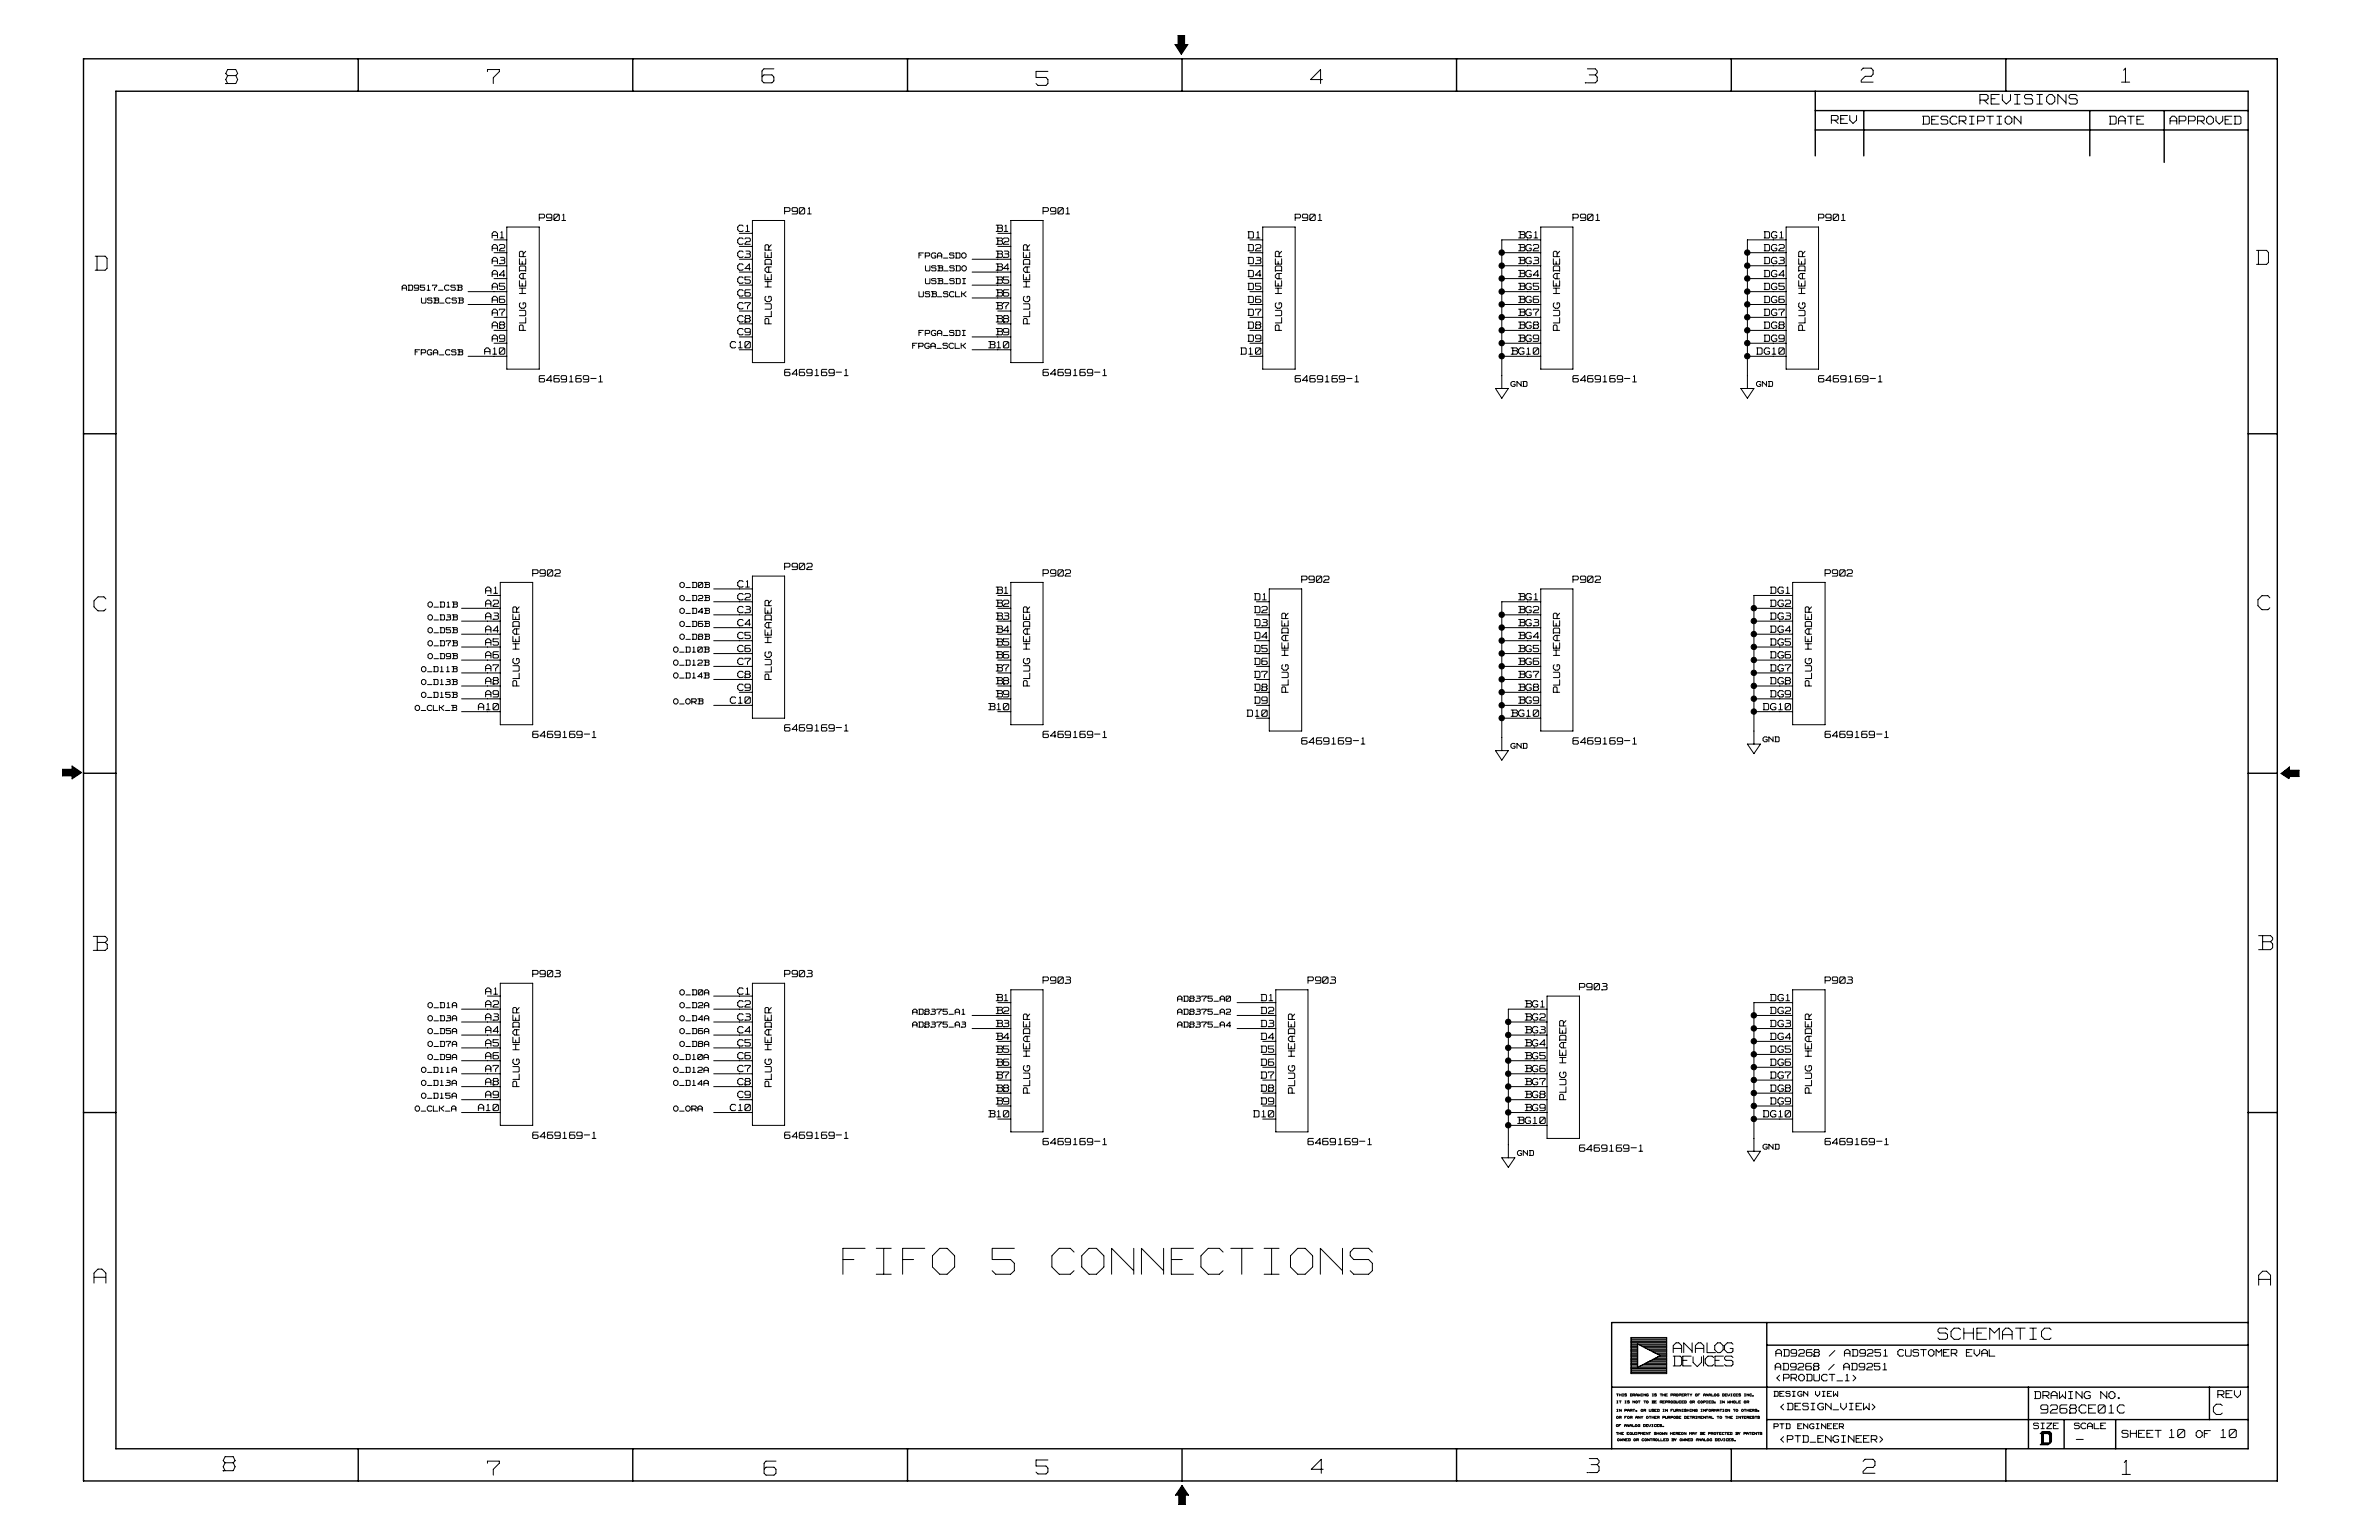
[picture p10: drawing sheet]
<svg xmlns="http://www.w3.org/2000/svg" width="432mm" height="279mm" viewBox="0 0 432 279" stroke-linecap="round" stroke-linejoin="round" font-family="sans-serif">
<defs><g id="words">
<text font-size="8.9" fill="#fff" x="153" y="232">FIFO 5 CONNECTIONS</text>
<g font-size="4.8" fill="#fff">
<text x="41" y="15.7">8</text>
<text x="88.5" y="15.7">7</text>
<text x="138.3" y="15.5">6</text>
<text x="188.1" y="16">5</text>
<text x="237.9" y="15.7">4</text>
<text x="287.7" y="15.5">3</text>
<text x="337.8" y="15.4">2</text>
<text x="385.1" y="15.4">1</text>
<text x="17.2" y="49.5">D</text>
<text x="409.6" y="48.5">D</text>
<text x="17.1" y="111.3">C</text>
<text x="409.9" y="111.1">C</text>
<text x="16.9" y="172.9">B</text>
<text x="410" y="172.8">B</text>
<text x="17" y="233.3">A</text>
<text x="410" y="233.7">A</text>
<text x="40.5" y="267.3">8</text>
<text x="88.5" y="268.1">7</text>
<text x="138.7" y="268.1">6</text>
<text x="188" y="267.9">5</text>
<text x="238" y="267.8">4</text>
<text x="288.1" y="267.7">3</text>
<text x="338.2" y="267.8">2</text>
<text x="385.2" y="268">1</text>
</g>
<g font-size="3.8" fill="#fff">
<text x="351.7" y="243.4">SCHEMATIC</text>
<text x="370.5" y="262.3">D</text>
</g>
<text font-size="3.6" fill="#fff" x="401.7" y="257">C</text>
<g font-size="3.4" fill="#fff">
<text x="303.7" y="245.7">AN A LOG</text>
<text x="303.7" y="248.1">DEV CES</text>
</g>
<text font-size="3.3" fill="#fff" x="359.4" y="19.2">REVISIONS</text>
<g font-size="2.8" fill="#fff">
<text x="370.4" y="256.7">9268CE01C</text>
<text x="393.7" y="261.2">10</text>
<text x="403.1" y="261.2">10</text>
</g>
<g font-size="2.7" fill="#fff">
<text x="332.4" y="22.6">REV</text>
<text x="349" y="22.7">DESCRIPTION</text>
<text x="382.9" y="22.7">DATE</text>
<text x="393.9" y="22.7">APPROVED</text>
</g>
<g font-size="2.5" fill="#fff">
<text x="95.8" y="59.9" transform="rotate(-90 95.8 59.9)">PLUG HEADER</text>
<text x="140.4" y="58.8" transform="rotate(-90 140.4 58.8)">PLUG HEADER</text>
<text x="187.3" y="58.8" transform="rotate(-90 187.3 58.8)">PLUG HEADER</text>
<text x="233" y="59.9" transform="rotate(-90 233 59.9)">PLUG HEADER</text>
<text x="283.5" y="59.9" transform="rotate(-90 283.5 59.9)">PLUG HEADER</text>
<text x="328" y="59.9" transform="rotate(-90 328 59.9)">PLUG HEADER</text>
<text x="94.6" y="124.5" transform="rotate(-90 94.6 124.5)">PLUG HEADER</text>
<text x="140.4" y="123.3" transform="rotate(-90 140.4 123.3)">PLUG HEADER</text>
<text x="187.3" y="124.5" transform="rotate(-90 187.3 124.5)">PLUG HEADER</text>
<text x="234.2" y="125.6" transform="rotate(-90 234.2 125.6)">PLUG HEADER</text>
<text x="283.5" y="125.6" transform="rotate(-90 283.5 125.6)">PLUG HEADER</text>
<text x="329.2" y="124.5" transform="rotate(-90 329.2 124.5)">PLUG HEADER</text>
<text x="94.6" y="197.1" transform="rotate(-90 94.6 197.1)">PLUG HEADER</text>
<text x="140.4" y="197.1" transform="rotate(-90 140.4 197.1)">PLUG HEADER</text>
<text x="187.3" y="198.3" transform="rotate(-90 187.3 198.3)">PLUG HEADER</text>
<text x="235.4" y="198.3" transform="rotate(-90 235.4 198.3)">PLUG HEADER</text>
<text x="284.6" y="199.5" transform="rotate(-90 284.6 199.5)">PLUG HEADER</text>
<text x="329.2" y="198.3" transform="rotate(-90 329.2 198.3)">PLUG HEADER</text>
</g>
<g font-size="2.4" fill="#fff">
<text x="369.3" y="254">DRAWING</text>
<text x="381.1" y="254">NO.</text>
<text x="402.5" y="253.9">REV</text>
<text x="385.1" y="261.1">SHEET</text>
<text x="398.6" y="261.1">OF</text>
</g>
<g font-size="2.2" fill="#fff">
<text x="322.2" y="248.8">AD9268</text>
<text x="322.3" y="246.3">AD9268 / AD9251 CUSTOMER EVAL</text>
<text x="322.5" y="250.7">&lt;PRODUCT_1&gt;</text>
<text x="331.7" y="248.8">/ AD9251</text>
<text x="323.2" y="256">&lt;DESIGN_VIEW&gt;</text>
<text x="323.2" y="261.9">&lt;PTD_ENGINEER&gt;</text>
</g>
<g font-size="2.1" fill="#fff">
<text x="97.9" y="40.2">P901</text>
<text x="142.4" y="39">P901</text>
<text x="189.3" y="39">P901</text>
<text x="235.1" y="40.2">P901</text>
<text x="285.5" y="40.2">P901</text>
<text x="330.1" y="40.2">P901</text>
<text x="89.3" y="45.7">A2</text>
<text x="89.3" y="43.4">A1</text>
<text x="133.9" y="46.9">C3</text>
<text x="133.9" y="44.5">C2</text>
<text x="133.9" y="42.2">C1</text>
<text x="180.8" y="46.9">B3</text>
<text x="180.8" y="44.5">B2</text>
<text x="180.8" y="42.2">B1</text>
<text x="226.5" y="45.7">D2</text>
<text x="226.5" y="43.4">D1</text>
<text x="275.6" y="43.4">BG1</text>
<text x="275.6" y="45.7">BG2</text>
<text x="320.2" y="45.7">DG2</text>
<text x="320.2" y="43.4">DG1</text>
<text x="89.3" y="52.7">A5</text>
<text x="89.3" y="50.4">A4</text>
<text x="89.3" y="48">A3</text>
<text x="133.9" y="53.9">C6</text>
<text x="133.9" y="51.6">C5</text>
<text x="133.9" y="49.2">C4</text>
<text x="180.8" y="53.9">B6</text>
<text x="180.8" y="51.6">B5</text>
<text x="180.8" y="49.2">B4</text>
<text x="226.5" y="52.7">D5</text>
<text x="226.5" y="50.4">D4</text>
<text x="226.5" y="48">D3</text>
<text x="275.6" y="52.7">BG5</text>
<text x="275.6" y="50.4">BG4</text>
<text x="275.6" y="48">BG3</text>
<text x="320.2" y="52.7">DG5</text>
<text x="320.2" y="50.4">DG4</text>
<text x="320.2" y="48">DG3</text>
<text x="89.3" y="59.8">A8</text>
<text x="89.3" y="57.4">A7</text>
<text x="89.3" y="55.1">A6</text>
<text x="133.9" y="58.6">C8</text>
<text x="133.9" y="56.3">C7</text>
<text x="180.8" y="58.6">B8</text>
<text x="180.8" y="56.3">B7</text>
<text x="226.5" y="59.8">D8</text>
<text x="226.5" y="57.4">D7</text>
<text x="226.5" y="55.1">D6</text>
<text x="275.6" y="59.8">BG8</text>
<text x="275.6" y="57.4">BG7</text>
<text x="275.6" y="55.1">BG6</text>
<text x="320.2" y="59.8">DG8</text>
<text x="320.2" y="57.4">DG7</text>
<text x="320.2" y="55.1">DG6</text>
<text x="88" y="64.5">A10</text>
<text x="89.3" y="62.1">A9</text>
<text x="132.5" y="63.3">C10</text>
<text x="133.9" y="61">C9</text>
<text x="179.5" y="63.3">B10</text>
<text x="180.8" y="61">B9</text>
<text x="225.2" y="64.5">D10</text>
<text x="226.5" y="62.1">D9</text>
<text x="274.3" y="64.5">BG10</text>
<text x="275.6" y="62.1">BG9</text>
<text x="318.9" y="64.5">DG10</text>
<text x="320.2" y="62.1">DG9</text>
<text x="97.9" y="69.5">6469169-1</text>
<text x="142.4" y="68.4">6469169-1</text>
<text x="189.3" y="68.4">6469169-1</text>
<text x="235.1" y="69.5">6469169-1</text>
<text x="285.5" y="69.5">6469169-1</text>
<text x="330.1" y="69.5">6469169-1</text>
<text x="88.1" y="107.9">A1</text>
<text x="96.7" y="104.7">P902</text>
<text x="133.9" y="106.7">C1</text>
<text x="142.4" y="103.5">P902</text>
<text x="180.8" y="107.9">B1</text>
<text x="189.3" y="104.7">P902</text>
<text x="236.3" y="105.9">P902</text>
<text x="285.5" y="105.9">P902</text>
<text x="321.4" y="107.9">DG1</text>
<text x="331.3" y="104.7">P902</text>
<text x="88.1" y="112.6">A3</text>
<text x="88.1" y="110.2">A2</text>
<text x="133.9" y="113.7">C4</text>
<text x="133.9" y="111.4">C3</text>
<text x="133.9" y="109.1">C2</text>
<text x="180.8" y="112.6">B3</text>
<text x="180.8" y="110.2">B2</text>
<text x="227.7" y="113.7">D3</text>
<text x="227.7" y="111.4">D2</text>
<text x="227.7" y="109.1">D1</text>
<text x="275.6" y="113.7">BG3</text>
<text x="275.6" y="111.4">BG2</text>
<text x="275.6" y="109.1">BG1</text>
<text x="321.4" y="112.6">DG3</text>
<text x="321.4" y="110.2">DG2</text>
<text x="88.1" y="119.6">A6</text>
<text x="88.1" y="117.3">A5</text>
<text x="88.1" y="114.9">A4</text>
<text x="133.9" y="118.4">C6</text>
<text x="133.9" y="116.1">C5</text>
<text x="180.8" y="119.6">B6</text>
<text x="180.8" y="117.3">B5</text>
<text x="180.8" y="114.9">B4</text>
<text x="227.7" y="118.4">D5</text>
<text x="227.7" y="116.1">D4</text>
<text x="275.6" y="118.4">BG5</text>
<text x="275.6" y="116.1">BG4</text>
<text x="321.4" y="119.6">DG6</text>
<text x="321.4" y="117.3">DG5</text>
<text x="321.4" y="114.9">DG4</text>
<text x="88.1" y="124.3">A8</text>
<text x="88.1" y="122">A7</text>
<text x="133.9" y="125.5">C9</text>
<text x="133.9" y="123.1">C8</text>
<text x="133.9" y="120.8">C7</text>
<text x="180.8" y="124.3">B8</text>
<text x="180.8" y="122">B7</text>
<text x="227.7" y="125.5">D8</text>
<text x="227.7" y="123.1">D7</text>
<text x="227.7" y="120.8">D6</text>
<text x="275.6" y="125.5">BG8</text>
<text x="275.6" y="123.1">BG7</text>
<text x="275.6" y="120.8">BG6</text>
<text x="321.4" y="124.3">DG8</text>
<text x="321.4" y="122">DG7</text>
<text x="86.8" y="129">A10</text>
<text x="88.1" y="126.7">A9</text>
<text x="132.5" y="127.8">C10</text>
<text x="179.5" y="129">B10</text>
<text x="180.8" y="126.7">B9</text>
<text x="226.4" y="130.2">D10</text>
<text x="227.7" y="127.8">D9</text>
<text x="274.3" y="130.2">BG10</text>
<text x="275.6" y="127.8">BG9</text>
<text x="320" y="129">DG10</text>
<text x="321.4" y="126.7">DG9</text>
<text x="96.7" y="134">6469169-1</text>
<text x="142.4" y="132.8">6469169-1</text>
<text x="189.3" y="134">6469169-1</text>
<text x="236.3" y="135.2">6469169-1</text>
<text x="285.5" y="135.2">6469169-1</text>
<text x="331.3" y="134">6469169-1</text>
<text x="96.7" y="177.4">P903</text>
<text x="142.4" y="177.4">P903</text>
<text x="189.3" y="178.6">P903</text>
<text x="237.4" y="178.6">P903</text>
<text x="286.7" y="179.8">P903</text>
<text x="331.3" y="178.6">P903</text>
<text x="88.1" y="185.3">A3</text>
<text x="88.1" y="182.9">A2</text>
<text x="88.1" y="180.6">A1</text>
<text x="133.9" y="185.3">C3</text>
<text x="133.9" y="182.9">C2</text>
<text x="133.9" y="180.6">C1</text>
<text x="180.8" y="184.1">B2</text>
<text x="180.8" y="181.8">B1</text>
<text x="228.9" y="184.1">D2</text>
<text x="228.9" y="181.8">D1</text>
<text x="276.8" y="185.3">BG2</text>
<text x="276.8" y="182.9">BG1</text>
<text x="321.4" y="184.1">DG2</text>
<text x="321.4" y="181.8">DG1</text>
<text x="88.1" y="190">A5</text>
<text x="88.1" y="187.6">A4</text>
<text x="133.9" y="190">C5</text>
<text x="133.9" y="187.6">C4</text>
<text x="180.8" y="191.1">B5</text>
<text x="180.8" y="188.8">B4</text>
<text x="180.8" y="186.5">B3</text>
<text x="228.9" y="191.1">D5</text>
<text x="228.9" y="188.8">D4</text>
<text x="228.9" y="186.5">D3</text>
<text x="276.8" y="190">BG4</text>
<text x="276.8" y="187.6">BG3</text>
<text x="321.4" y="191.1">DG5</text>
<text x="321.4" y="188.8">DG4</text>
<text x="321.4" y="186.5">DG3</text>
<text x="88.1" y="197">A8</text>
<text x="88.1" y="194.6">A7</text>
<text x="88.1" y="192.3">A6</text>
<text x="133.9" y="197">C8</text>
<text x="133.9" y="194.6">C7</text>
<text x="133.9" y="192.3">C6</text>
<text x="180.8" y="195.8">B7</text>
<text x="180.8" y="193.5">B6</text>
<text x="228.9" y="195.8">D7</text>
<text x="228.9" y="193.5">D6</text>
<text x="276.8" y="197">BG7</text>
<text x="276.8" y="194.6">BG6</text>
<text x="276.8" y="192.3">BG5</text>
<text x="321.4" y="195.8">DG7</text>
<text x="321.4" y="193.5">DG6</text>
<text x="86.8" y="201.7">A10</text>
<text x="88.1" y="199.3">A9</text>
<text x="132.5" y="201.7">C10</text>
<text x="133.9" y="199.3">C9</text>
<text x="179.5" y="202.9">B10</text>
<text x="180.8" y="200.5">B9</text>
<text x="180.8" y="198.2">B8</text>
<text x="227.5" y="202.9">D10</text>
<text x="228.9" y="200.5">D9</text>
<text x="228.9" y="198.2">D8</text>
<text x="276.8" y="201.7">BG9</text>
<text x="276.8" y="199.3">BG8</text>
<text x="320" y="202.9">DG10</text>
<text x="321.4" y="200.5">DG9</text>
<text x="321.4" y="198.2">DG8</text>
<text x="96.7" y="206.8">6469169-1</text>
<text x="142.4" y="206.8">6469169-1</text>
<text x="189.3" y="207.9">6469169-1</text>
<text x="237.4" y="207.9">6469169-1</text>
<text x="275.5" y="204">BG10</text>
<text x="286.7" y="209.1">6469169-1</text>
<text x="331.3" y="207.9">6469169-1</text>
</g>
<g font-size="1.9" fill="#fff">
<text x="369.1" y="259.4">SIZE</text>
<text x="376.5" y="259.4">SCALE</text>
</g>
<g font-size="1.8" fill="#fff">
<text x="166.8" y="47">FPGA_SDO</text>
<text x="73" y="52.8">AD9517_CSB</text>
<text x="168" y="49.3">USB_SDO</text>
<text x="168" y="51.6">USB_SDI</text>
<text x="76.5" y="55.2">USB_CSB</text>
<text x="166.8" y="54">USB_SCLK</text>
<text x="75.4" y="64.6">FPGA_CSB</text>
<text x="165.7" y="63.4">FPGA_SCLK</text>
<text x="166.8" y="61">FPGA_SDI</text>
<text x="123.4" y="106.8">O_D0B</text>
<text x="77.7" y="110.3">O_D1B</text>
<text x="77.7" y="112.6">O_D3B</text>
<text x="123.4" y="109.1">O_D2B</text>
<text x="123.4" y="111.5">O_D4B</text>
<text x="123.4" y="113.8">O_D6B</text>
<text x="77.7" y="115">O_D5B</text>
<text x="77.7" y="117.3">O_D7B</text>
<text x="77.7" y="119.7">O_D9B</text>
<text x="122.3" y="118.5">O_D10B</text>
<text x="123.4" y="116.2">O_D8B</text>
<text x="76.5" y="122">O_D11B</text>
<text x="76.5" y="124.4">O_D13B</text>
<text x="122.3" y="120.9">O_D12B</text>
<text x="122.3" y="123.2">O_D14B</text>
<text x="75.4" y="129.1">O_CLK_B</text>
<text x="76.5" y="126.7">O_D15B</text>
<text x="122.3" y="127.9">O_ORB</text>
<text x="77.7" y="183">O_D1A</text>
<text x="77.7" y="185.4">O_D3A</text>
<text x="123.4" y="185.4">O_D4A</text>
<text x="123.4" y="183">O_D2A</text>
<text x="123.4" y="180.7">O_D0A</text>
<text x="165.7" y="184.2">AD8375_A1</text>
<text x="213.7" y="184.2">AD8375_A2</text>
<text x="213.7" y="181.8">AD8375_A0</text>
<text x="77.7" y="187.7">O_D5A</text>
<text x="77.7" y="190">O_D7A</text>
<text x="123.4" y="190">O_D8A</text>
<text x="123.4" y="187.7">O_D6A</text>
<text x="165.7" y="186.5">AD8375_A3</text>
<text x="213.7" y="186.5">AD8375_A4</text>
<text x="76.5" y="194.7">O_D11A</text>
<text x="76.5" y="197.1">O_D13A</text>
<text x="77.7" y="192.4">O_D9A</text>
<text x="122.3" y="192.4">O_D10A</text>
<text x="122.3" y="194.7">O_D12A</text>
<text x="122.3" y="197.1">O_D14A</text>
<text x="75.4" y="201.8">O_CLK_A</text>
<text x="76.5" y="199.4">O_D15A</text>
<text x="122.3" y="201.8">O_ORA</text>
</g>
<g font-size="1.7" fill="#fff">
<text x="274.2" y="70.3">GND</text>
<text x="318.8" y="70.3">GND</text>
<text x="274.2" y="135.9">GND</text>
<text x="320" y="134.7">GND</text>
<text x="275.4" y="209.8">GND</text>
<text x="320" y="208.7">GND</text>
<text x="322" y="253.5">DESIGN</text>
<text x="329.4" y="253.5">VIEW</text>
<text x="322" y="259.4">PTD</text>
<text x="326.2" y="259.4">ENGINEER</text>
</g>
<g font-size=".7" fill="#fff">
<text x="293.4" y="253.4">THIS</text>
<text x="293.4" y="257.4">OR</text>
<text x="293.5" y="256.2">IN</text>
<text x="293.5" y="254.6">IT</text>
<text x="294.8" y="257.4">FOR</text>
<text x="294.9" y="256.2">PART,</text>
<text x="294.9" y="254.6">IS</text>
<text x="295.7" y="253.4">DRAWING</text>
<text x="296.2" y="254.6">NOT</text>
<text x="296.7" y="257.4">ANY</text>
<text x="297.6" y="256.2">OR</text>
<text x="298.1" y="254.6">TO</text>
<text x="298.5" y="257.4">OTHER</text>
<text x="299" y="256.2">USED</text>
<text x="299.5" y="253.4">IS</text>
<text x="299.5" y="254.6">BE</text>
<text x="300.9" y="253.4">THE</text>
<text x="300.9" y="254.6">REPRODUCED</text>
<text x="301.3" y="257.4">PURPOSE</text>
<text x="301.4" y="256.2">IN</text>
<text x="302.7" y="253.4">PROPERTY</text>
<text x="302.8" y="256.2">FURNISHING</text>
<text x="305.1" y="257.4">DETRIMENTAL</text>
<text x="306" y="254.6">OR</text>
<text x="306.9" y="253.4">OF</text>
<text x="307.4" y="254.6">COPIED,</text>
<text x="307.9" y="256.2">INFORMATION</text>
<text x="308.3" y="253.4">ANALOG</text>
<text x="310.6" y="257.4">TO</text>
<text x="311.1" y="254.6">IN</text>
<text x="311.6" y="253.4">DEVICES</text>
<text x="312" y="257.4">THE</text>
<text x="312.5" y="254.6">WHOLE</text>
<text x="313.5" y="256.2">TO</text>
<text x="313.9" y="257.4">INTERESTS</text>
<text x="314.9" y="256.2">OTHERS,</text>
<text x="315.3" y="253.4">INC.</text>
<text x="315.3" y="254.6">OR</text>
<text x="293.4" y="258.9">OF</text>
<text x="293.4" y="260.3">THE</text>
<text x="293.6" y="261.5">OWNED</text>
<text x="294.8" y="258.9">ANALOG</text>
<text x="295.2" y="260.3">EQUIPMENT</text>
<text x="296.4" y="261.5">OR</text>
<text x="297.8" y="261.5">CONTROLLED</text>
<text x="298" y="258.9">DEVICES.</text>
<text x="299.9" y="260.3">SHOWN</text>
<text x="302.7" y="260.3">HEREON</text>
<text x="302.9" y="261.5">BY</text>
<text x="304.3" y="261.5">OWNED</text>
<text x="305.9" y="260.3">MAY</text>
<text x="307.1" y="261.5">ANALOG</text>
<text x="307.8" y="260.3">BE</text>
<text x="309.2" y="260.3">PROTECTED</text>
<text x="310.3" y="261.5">DEVICES.</text>
<text x="313.9" y="260.3">BY</text>
<text x="315.3" y="260.3">PATENTS</text>
</g>
</g></defs>
<g fill="none" stroke="#000" stroke-width=".25">
<path d="M15.2 10.7h398.1v258h-398.1zM21 16.6h387.1v246.2h-387.1zM65 10.7v5.9M114.9 10.7v5.9M164.7 10.7v5.9M214.5 10.7v5.9M264.4 10.7v5.9M314.2 10.7v5.9M329.5 16.6v11.7M364.1 10.7v5.9M329.5 20.1h78.6M329.5 23.6h78.6"/>
<path d="M338.3 20.1v8.2M379.3 20.1v8.2M392.8 20.1v9.4M15.2 78.7h5.8M408.1 78.7h5.2M15.2 140.3h5.8M408.1 140.3h5.2M15.2 201.8h5.8M408.1 201.8h5.2M292.5 239.9v22.9M292.6 239.9h115.5M320.7 239.9v22.9"/>
<path d="M292.5 251.7h115.6M297.2 243.8v4.3M320.7 257.6h87.4M320.7 244.1h87.4M368.2 251.7v11M374.6 257.6v5.1M384 257.6v5.2M401 251.7v5.9M65 262.8v5.9M114.9 262.8v5.9M164.7 262.8v5.9M214.5 263.1v5.6"/>
<path d="M264.4 262.8v5.9M314.2 262.8v5.9M364.1 262.8v5.9"/>
</g>
<g fill="none" stroke="#000" stroke-width=".18">
<path d="M41 15.2h.1M41.3 13.7l-.3 .7 .3 .8h1.5M41.4 13.7h1.4M42.8 12.6h-1.4l-.4 .7 .3 .4M42.8 12.6l.3 .7-.3 .4 .3 .7-.3 .8M88.5 12.6v.4M88.5 12.6h2.1M89.5 14.1v1.1M90.6 13l-1.1 1.1M90.6 12.6v.4M138.3 14.7l.3 .3M138.3 12.9v1.7"/>
<path d="M138.6 13.6l-.3 .3M138.6 12.5l-.3 .4M138.7 13.6h1.4M138.7 15h1.4M138.7 12.5h1.8M140.1 13.6l.4 .4M140.5 14v.6M140.5 14.7l-.4 .3M188 15.2l.4 .3M188 13v1.1M188.1 14.1h1.7M188.1 13h2.1"/>
<path d="M188.4 15.5h1.4M189.9 14.1l.3 .3M190.2 15.2l-.3 .3M190.2 14.5v.6M213.8 6.4h1.2v1.7h.6l-1.2 1.8-1.1-1.8h.5zM214 6.5h.9v1.7h.4l-.9 1.4-.9-1.4h.5zM214.1 6.6h.7v1.7h.3l-.7 1.1-.7-1.1h.4zM214.2 6.7h.5v1.8h.2l-.5 .6-.4-.6h.2zM214.3 6.8h.2v1.8h.2l-.3 .3-.2-.3h.1zM214.4 6.9v1.9M237.9 14.4h2.1M239.7 12.7v2.5"/>
<path d="M239.7 12.6l-1.8 1.8M287.7 15h.1M288.1 15h1.4M288.1 12.5h1.4M288.5 13.6h1M289.6 12.5l.3 .4M289.6 13.6l.3 .4M289.9 12.9v.3M289.9 14v.6M289.9 14.7l-.3 .3M289.9 13.2l-.3 .4M337.8 14.6v.3"/>
<path d="M337.9 14.9h2.1M338.2 12.4l-.4 .3M338.2 12.4h1.4M338.5 13.8l-.7 .8M338.6 13.8h1M339.6 12.4l.4 .3M340 12.8v.6M340 13.5l-.4 .3M359.4 17.1h1.2M359.4 17.2v1.7M359.4 18.2h1.2M360.1 18.2l.7 .7"/>
<path d="M360.6 17.1l.2 .3M360.8 17.9l-.2 .3M360.8 17.4v.5M361.4 17.1h1.5M361.4 17.2v1.7h1.5M361.4 17.9h.7M363.4 18.2l.7 .6M363.4 17.1v1M364.9 17.1v1M364.9 18.2l-.7 .7M365.6 17.1h1M365.6 18.9h1"/>
<path d="M366.1 17.2v1.6M367.5 17.4v.2M367.5 17.7l.2 .2M367.5 18.7l.2 .2M367.7 17.1l-.2 .3M367.7 17.1h.9M367.7 17.9h.9M367.7 18.9h.9M368.7 17.1l.2 .3M368.7 17.9l.2 .3M368.9 18.7l-.2 .2M368.9 18.2v.4"/>
<path d="M369.7 17.1h1M369.7 18.9h1M370.2 17.2v1.6M371.5 17.7v.7M371.5 18.4l.4 .5M371.9 17.1l-.4 .6M372 17.1h.4M372 18.9h.4M372.4 17.1l.6 .6M373 17.7v.7M373 18.4l-.6 .5M373.5 17.1l1.4 1.5"/>
<path d="M373.5 17.2v1.7M375 17.1v1.8M375.5 17.4v.2M375.5 17.7l.3 .2M375.5 18.7l.3 .2M375.8 17.1l-.2 .3M375.8 17.1h.9M375.8 17.9h.9M375.8 18.9h.9M376.8 17.1l.2 .3M376.8 17.9l.2 .3M377 18.7l-.2 .2"/>
<path d="M377 18.2v.4M385.1 14.9h1.4M385.8 12.4v2.5M385.8 12.4l-.4 .3M97.9 38.9v1.1M97.9 38.9h.7M97.9 39.5h.7M98.7 38.9l.1 .1M98.8 39.1v.2M98.8 39.4l-.1 .1M99.2 39.4l.1 .1M99.2 39.1v.2"/>
<path d="M99.3 38.9l-.1 .1M99.4 38.9h.5M99.4 39.5h.5M100 38.9l.2 .1M100.1 39.4l-.1 .1M100.2 39.9l-.2 .1M100.2 39.1v.7M100.5 39.9l.2 .1h.6l.2-.1M100.5 39l.2-.1h.6l.2 .1M100.5 39.1v.7M101.3 39.1l-.7 .7M101.3 39h.2"/>
<path d="M101.5 39.1v.7M102.3 38.9l-.1 .1M102.3 38.9v1.1M142.4 37.7v1.1M142.4 37.7h.8M142.5 38.4h.7M143.2 37.7l.2 .1M143.4 37.9v.2M143.4 38.2l-.2 .2M143.8 38.2l.1 .2M143.8 37.9v.2M143.8 38.8h.7"/>
<path d="M143.9 37.7l-.1 .1M143.9 37.7h.6M143.9 38.4h.6M144.6 37.7l.1 .1M144.7 38.2l-.1 .2M144.7 38.7l-.1 .1M144.7 37.9v.8M145.1 38.7l.1 .1M145.1 37.9v.8M145.2 37.7l-.1 .1M145.2 38.8h.6M145.2 37.7h.6"/>
<path d="M145.8 37.9l-.7 .8M145.9 37.8h.1M145.9 37.7l.1 .1M146 37.9v.8M146 38.7l-.1 .1M146.6 38.8h.6M146.9 37.7l-.2 .1M146.9 37.7v1.1M189.3 37.7v1.1M189.3 37.7h.8M189.4 38.4h.7M190.1 37.7l.2 .1"/>
<path d="M190.3 37.9v.2M190.3 38.2l-.2 .2M190.7 38.2l.1 .2M190.7 37.9v.2M190.7 38.8h.7M190.8 37.7l-.1 .1M190.8 37.7h.6M190.8 38.4h.6M191.5 37.7l.1 .1M191.6 38.2l-.1 .2M191.6 38.7l-.1 .1M191.6 37.9v.8"/>
<path d="M192 38.7l.2 .1M192 37.9v.8M192.2 37.7l-.2 .1M192.2 38.8h.6M192.2 37.7h.6M192.8 37.9l-.7 .8M192.8 37.8h.2M192.8 37.7l.2 .1M193 37.9v.8M193 38.7l-.2 .1M193.5 38.8h.6M193.8 37.7l-.2 .1"/>
<path d="M193.8 37.7v1.1M235.1 38.9v1.1M235.1 38.9h.7M235.1 39.5h.7M235.9 38.9l.2 .1M236.1 39.1v.2M236.1 39.4l-.2 .1M236.4 39.4l.1 .1M236.4 39.1v.2M236.5 38.9l-.1 .1M236.6 38.9h.6M236.6 39.5h.6"/>
<path d="M237.2 38.9l.2 .1M237.3 39.4l-.1 .1M237.4 39.9l-.2 .1M237.4 39.1v.7M237.7 39.9l.2 .1M237.7 39.1v.7M237.9 38.9l-.2 .1M237.9 38.9h.6M238.5 39.1l-.7 .7M238.5 39h.2M238.5 38.9l.2 .1M238.7 39.1v.7"/>
<path d="M238.7 39.9l-.2 .1M239.6 38.9l-.2 .1M239.6 38.9v1.1M285.5 38.9h.8l.2 .1M285.5 38.9v1.1M286.5 39.1v.2M286.5 39.4l-.2 .1h-.8M286.9 39.4l.1 .1M286.9 39.1v.2M287 38.9l-.1 .1M287 38.9h.6M287 39.5h.6"/>
<path d="M287.7 38.9l.1 .1M287.8 39.4l-.1 .1M287.8 39.9l-.1 .1M287.8 39.1v.7M288.2 39.9l.1 .1M288.2 39.1v.7l.7-.7M288.3 38.9l-.1 .1M288.3 38.9h.6M289 39h.1M289 38.9l.1 .1M289.1 39.1v.7M289.1 39.9l-.1 .1"/>
<path d="M290 38.9l-.2 .1M290 38.9v1.1M330.1 38.9v1.1M330.1 38.9h.7M330.1 39.5h.7M330.9 38.9l.1 .1M331 39.1v.2M331 39.4l-.1 .1M331.4 39.4l.1 .1M331.4 39.1v.2M331.5 38.9l-.1 .1M331.6 38.9h.5"/>
<path d="M331.6 39.5h.5M332.2 38.9l.2 .1M332.3 39.4l-.1 .1M332.4 39.9l-.2 .1M332.4 39.1v.7M332.4 21h1M332.4 21v1.4M332.4 21.8h1M332.7 39.9l.2 .1M332.7 39.1v.7M332.9 38.9l-.2 .1M332.9 38.9h.6"/>
<path d="M333 21.8l.6 .6M333.4 21l.2 .2M333.5 39.1l-.7 .7M333.5 39h.2M333.5 38.9l.2 .1M333.6 21.6l-.2 .2M333.6 21.2v.3M333.7 39.1v.7M333.7 39.9l-.2 .1M334.1 21v1.4M334.1 21h1.2M334.1 21.6h.6"/>
<path d="M334.1 22.4h1.2M334.6 38.9l-.2 .1M334.6 38.9v1.1M335.7 21v.8l.6 .6M337 21v.8l-.7 .6M349 21.1h.9M349 22.5h.9M349.1 21.1v1.4M350 21.1l.2 .2M350.2 22.4l-.2 .1M350.2 21.3v1M350.6 21.1h1.2"/>
<path d="M350.6 21.1v1.4M350.6 22.5h1.2M350.6 21.7h.6M352.3 21.3v.2M352.3 21.5l.2 .2M352.3 22.4l.2 .1M352.5 21.1l-.2 .2M352.5 21.1h.8M352.5 22.5h.8M352.5 21.7h.8M353.3 21.1l.2 .2M353.3 21.7l.2 .2"/>
<path d="M353.5 22v.3M353.5 22.4l-.2 .1M353.9 21.5v.6M353.9 22.1l.4 .4M354.3 21.1l-.4 .4M354.4 21.1h.5M354.4 22.5h.5M355 21.1l.2 .2M355.2 22.4l-.2 .1M355.6 21.1h1M355.6 21.1v1.4M355.6 21.9h1"/>
<path d="M356.2 22l.6 .5M356.6 21.1l.2 .2M356.8 21.7l-.2 .2M356.8 21.3v.4M357.5 21.1h.8M357.5 22.5h.8M357.9 21.1v1.4M358.9 21.1h1M358.9 21.1v1.4M359 21.9h.9M360 21.1l.2 .2M360.2 21.7l-.2 .2"/>
<path d="M360.2 21.3v.4M360.6 21.1h1.2M361.2 21.1v1.4M362.5 21.1h.8M362.5 22.5h.8M362.9 21.1v1.4M363.9 22.1l.4 .4M363.9 21.5v.6M364.3 21.1l-.4 .4M364.4 21.1h.3M364.4 22.5h.3M364.7 21.1l.5 .4"/>
<path d="M365.2 21.5v.6M365.2 22.1l-.5 .4M365.6 21.1l1.2 1.2M365.6 21.1v1.4M366.8 21.1v1.4M382.9 21.1h.9M382.9 22.5h.9M383 21.1v1.4M383.9 21.1l.2 .2M384.1 22.4l-.2 .1M384.1 21.3v1M384.5 21.5v1"/>
<path d="M384.6 21.9h1.1M384.9 21.1l-.4 .4M384.9 21.1h.4M385.3 21.1l.4 .4M385.7 21.5v1M386.2 21.1h1.2M386.8 21.1v1.4M387.9 21.1h1.2M387.9 21.1v1.4M387.9 22.5h1.2M387.9 21.7h.6M393.9 21.5v1"/>
<path d="M393.9 21.9h1.2M394.3 21.1l-.4 .4M394.3 21.1h.3M394.7 21.1l.4 .4M395.1 21.5v1M395.5 21.1h1M395.5 21.1v1.4M395.6 21.9h.9M396.5 21.1l.2 .2M396.7 21.7l-.2 .2M396.7 21.3v.4M397.2 21.1h1"/>
<path d="M397.2 21.1v1.4M397.3 21.9h.9M398.2 21.1l.2 .2M398.4 21.7l-.2 .2M398.4 21.3v.4M398.9 21.1h.9M398.9 21.1v1.4M398.9 21.9h.9M399.5 22l.6 .5M399.9 21.1l.2 .2M400.1 21.7l-.2 .2M400.1 21.3v.4"/>
<path d="M400.5 22.1l.4 .4M400.5 21.5v.6M400.9 21.1l-.4 .4M400.9 21.1h.4M400.9 22.5h.4M401.3 21.1l.4 .4M401.7 21.5v.6M401.7 22.1l-.4 .4M402.2 21.9l.6 .6M402.2 21.1v.8M403.4 21.1v.8M403.4 21.9l-.6 .6"/>
<path d="M403.9 21.1h1.2M403.9 21.1v1.4M403.9 22.5h1.2M403.9 21.7h.6M405.5 21.1h1M405.5 22.5h1M405.7 21.1v1.4M406.5 21.1l.2 .2M406.7 22.4l-.2 .1M406.7 21.3v1M17.3 46.5h1.7M17.3 49h1.7"/>
<path d="M17.6 46.5v2.5M19.1 46.5l.3 .4M19.4 46.9v1.7M19.4 48.7l-.3 .3M73 52v.7M73 52.3h.7M73.2 51.7l-.2 .3M73.3 51.7h.2M73.5 51.7l.3 .3M73.8 52v.7M74.1 51.7h.6M74.1 52.7h.6"/>
<path d="M74.2 51.8v.8M74.8 51.7l.1 .2M74.9 52.5l-.1 .2M74.9 51.9v.6M75.2 52.7h.6M75.2 51.9l.1 .4M75.3 51.7l-.1 .2M75.4 51.7h.4M75.4 52.3h.4M75.9 51.7l.1 .2M75.9 52.2v.1M76 52.5l-.1 .2"/>
<path d="M76 51.9v.6M76.3 52.5l.1 .2M76.3 51.7v.4M76.3 51.7h.8M76.3 52.1h.6M76.5 52.7h.4M76.5 54.9l.1 .1M76.5 54.1v.7M76.7 55h.4M77 52.1l.1 .2M77.1 52.5l-.1 .2M77.1 52.3v.2"/>
<path d="M77.3 54.9l-.1 .1M77.3 54.1v.7M77.5 52.7h.6M77.6 54.2v.1M77.6 54.3l.1 .1M77.6 54.9l.1 .1M77.7 54.1h-.1M77.8 51.7l-.2 .2M77.8 54.1h.4M77.8 55h.4M77.8 54.4h.4M77.8 51.8v.8"/>
<path d="M78.3 54.1l.1 .1M78.3 54.4l.1 .2M78.4 54.7v.1M78.4 54.9l-.1 .1M78.5 51.7v.2M78.5 51.7h.7M78.7 54.1h.8M78.7 55h.8M78.9 52.3v.4M79 54.1v.8M79 54.4h.5M79.2 51.9l-.3 .4"/>
<path d="M79.3 51.7v.2M79.5 54.1l.1 .1M79.5 54.4l.1 .2M79.6 52.7h.8M79.6 54.3l-.1 .1M79.6 54.2v.1M79.6 54.7v.1M79.6 54.9l-.1 .1M79.8 55h.8M80.7 52v.4M80.7 52.4l.2 .3M80.9 54.4v.3"/>
<path d="M80.9 54.7l.3 .3M80.9 51.7l-.2 .3M81 51.7h.3M81 52.7h.3M81.2 54.1l-.3 .2M81.2 54.1h.3M81.2 55h.3M81.4 51.7l.1 .2M81.5 52.5l-.1 .2M81.6 54.1l.1 .1M81.7 54.9l-.1 .1M81.8 51.9h.1"/>
<path d="M81.8 52l.2 .1M81.8 52.5l.2 .2M82 51.7l-.1 .1M82 51.7h.5M82 52.7h.5M82 52.1h.5M82 54.2v.1M82 54.3l.2 .1M82 54.9l.2 .1M82.2 54.1h-.1M82.2 54.1h.5M82.2 55h.5"/>
<path d="M82.2 54.4h.5M82.5 51.7l.1 .2M82.5 52.1l.1 .2M82.6 52.3v.2M82.6 52.5l-.1 .2M82.7 54.1l.1 .1M82.7 54.4l.1 .2M82.8 54.7v.1M82.8 54.9l-.1 .1M82.9 51.7h.8M82.9 52.7h.8M83.1 54.1h.8"/>
<path d="M83.1 55h.8M83.2 51.8v.8M83.2 52.1h.5M83.4 54.1v.8M83.4 54.4h.5M83.7 51.7l.2 .2M83.7 52.1l.2 .2M83.9 52l-.1 .1M83.9 51.9h.1M83.9 52.3v.2M83.9 52.5l-.2 .2M83.9 54.1l.2 .1"/>
<path d="M83.9 54.4l.2 .2M84.1 54.3l-.1 .1M84.1 54.2v.1M84.1 54.7v.1M84.1 54.9l-.2 .1M85 52.9h7M85 55.2h7M89.3 42.4v.8M89.3 44.7v.8M89.3 47.1v.7M89.3 49.4v.8M89.3 51.8v.7"/>
<path d="M89.3 54.1v.8M89.3 56.5v.7M89.3 58.8v.8M89.4 42.7h.9M89.4 45h.9M89.4 47.4h.9M89.4 49.7h.9M89.4 52.1h.9M89.4 54.4h.9M89.4 56.8h.9M89.4 59.1h.9M89.6 42l-.3 .4"/>
<path d="M89.6 44.4l-.3 .3M89.6 46.7l-.3 .3M89.6 49.1l-.3 .3M89.6 51.4l-.3 .3M89.6 53.8l-.3 .3M89.6 56.1l-.3 .3M89.6 58.4l-.3 .4M89.7 53.8h.2M89.7 59.9h2.3M89.7 48.2h2.3M89.7 42h.2M89.7 44.4h.2"/>
<path d="M89.7 46.7h.2M89.7 49.1h.2M89.7 51.4h.2M89.7 56.1h.2M89.7 58.4h.2M89.7 43.5h2.3M89.7 45.8h2.3M89.7 50.5h2.3M89.7 57.6h2.3M90 42l.3 .4M90 51.4l.3 .3M90 46.7l.3 .3"/>
<path d="M90 49.1l.3 .3M90 53.8l.3 .3M90 44.4l.3 .3M90 56.1l.3 .3M90 58.4l.3 .4M90.3 42.4v.8M90.3 44.7v.8M90.3 47.1v.7M90.3 49.4v.8M90.3 51.8v.7M90.3 54.1v.8M90.3 56.5v.7"/>
<path d="M90.3 58.8v.8M90.6 47.8h.1M90.6 59.6h.1M90.6 45.4v.1M90.6 51.4v.5M90.6 54v.7M90.6 56.1v.2M90.6 52.4l.2 .1M90.6 54.8l.2 .1M90.7 51.4h.9M90.7 56.1h.9M90.7 51.9h.7"/>
<path d="M90.7 45.5h.9M90.7 49.9h.9M90.8 44.4l-.2 .1M90.8 54.3l-.1 .1M90.8 53.8l-.2 .1M90.8 58.4l-.2 .4 .2 .1-.2 .4 .2 .3M90.8 43.2h.6M90.8 53.8h.8M90.8 44.4h.6M90.8 46.7h.6M90.8 58.4h.6M90.8 47.8h.6"/>
<path d="M90.8 52.5h.6M90.8 54.3h.6M90.8 54.9h.6M90.8 58.9h.6M90.8 59.6h.6M90.9 45l-.3 .4M90.9 47.2h.5M91 45h.4M91.1 42l-.2 .2M91.1 42.1v1M91.1 56.8v.4M91.4 54.3l.2 .1"/>
<path d="M91.4 51.9l.2 .2v.3M91.4 44.4l.2 .1M91.4 46.7l.2 .2M91.4 58.4l.2 .4-.2 .1 .2 .4-.2 .3M91.4 49.1v1.1M91.4 49.1l-.8 .8M91.5 47.2l.1 .2M91.6 56.3l-.5 .5M91.6 44.6v.2M91.6 46.9l-.2 .3M91.6 47.4v.3M91.6 54.5v.2"/>
<path d="M91.6 56.1v.2M91.6 44.9l-.2 .1M91.6 47.7l-.2 .1M91.6 52.4l-.2 .1M91.6 54.8l-.2 .1M92 41.2h5.9v25.8h-5.9zM94.3 46.9v1M94.3 48.5v.7M94.3 50v.2M94.3 50.9v1M94.3 55.2v.4M94.3 59.2v.7"/>
<path d="M94.3 50.3l.3 .3M94.3 52.3h1.1M94.3 53.3h1.1M94.3 55.6l.3 .3M94.3 56.3h.9M94.3 57.3h.9M94.3 58.6h1.1M94.3 59.9h1.1M94.3 46.6h1.1M94.3 47.9h1.1M94.3 49.1h1.1M94.3 51.9h1.1"/>
<path d="M94.4 45.6l-.1 .2v.8M94.4 48.3l-.1 .1M94.4 54.9l-.1 .2M94.4 59l-.1 .1M94.5 45.6h.2M94.5 59h.2M94.5 48.3h.7M94.6 49.6l-.3 .4M94.7 49.6h.7M94.7 50.6h.7M94.7 55.9h.4M94.8 45.6l.2 .2v.7"/>
<path d="M94.8 59l.2 .1M94.8 47.5v.4M94.8 51.4v.5M94.8 52.3v.9M95 54.9h.2M95 49.7v.8M95 55v.3M95 59.2v.7M95.3 48.3l.1 .1M95.3 54.9l.1 .2M95.3 56.3l.1 .2v.6l-.1 .2M95.4 45.6l-.4 .5"/>
<path d="M95.4 46.9v1M95.4 48.5v.7M95.4 50.9v1M95.4 55.2v.4M95.4 57.6v.9M95.4 55.6l-.3 .3M99.2 40h.7M102 40h.7M133.9 44l.3 .3M133.9 55.8l.3 .2M133.9 51.1l.3 .3M133.9 41.2v.5"/>
<path d="M133.9 43.6v.4M133.9 45.9v.5M133.9 48.3v.4M133.9 50.6v.5M133.9 53v.4M133.9 55.3v.4M133.9 57.7v.4M133.9 60v.4M133.9 41.7l.3 .3M133.9 46.4l.3 .3M133.9 48.7l.3 .3M133.9 53.4l.3 .3"/>
<path d="M133.9 58.1l.3 .3M134.2 51.7h2.4M134.2 54.1h2.4M134.2 58.8h2.4M134.2 42.3h2.4M134.2 44.7h2.4M134.2 47h2.4M134.2 49.4h2.4M134.2 56.4h2.4M134.2 40.9l-.3 .3M134.2 43.2l-.3 .3M134.2 45.6l-.3 .3"/>
<path d="M134.2 47.9l-.3 .3M134.2 50.2l-.3 .4M134.2 52.6l-.3 .3M134.2 54.9l-.3 .3M134.2 57.3l-.3 .3M134.2 59.6l-.3 .3M134.2 46.7h.5M134.2 51.4h.5M134.2 58.4h.5M134.2 57.3h.5M134.2 49h.5M134.2 43.2h.5"/>
<path d="M134.2 54.9h.5M134.2 42h.5M134.2 40.9h.5M134.2 44.3h.5M134.2 45.6h.5M134.2 47.9h.5M134.2 50.2h.5M134.2 53.7h.5M134.2 52.6h.5M134.2 56h.5M134.2 59.6h.5M134.7 40.9l.2 .1"/>
<path d="M134.7 43.2l.2 .1M134.7 45.6l.2 .1M134.7 47.9l.2 .1M134.7 50.2l.2 .2M134.7 52.6l.2 .1M134.7 54.9l.2 .2M134.7 57.3l.2 .1M134.7 59.6l.2 .2M134.9 41.9l-.2 .1M134.9 44.2l-.2 .1M134.9 46.6l-.2 .1M134.9 48.9l-.2 .1"/>
<path d="M134.9 51.3l-.2 .1M134.9 53.6l-.2 .1M134.9 55.9l-.2 .1M134.9 58.3l-.2 .1M135.2 46.7h.1M135.2 58.4h.1M135.2 44.2v.1M135.2 50.2v.6M135.2 52.8v.8M135.2 54.9v.2M135.2 59.8v.3M135.2 51.3l.1 .1"/>
<path d="M135.2 53.6l.1 .1M135.3 50.8h.7M135.3 54.9h.8M135.3 44.3h.9M135.3 48.7h.9M135.3 50.2h.9M135.3 43.2l-.1 .1M135.3 53.1v.1M135.3 52.6l-.1 .1M135.3 57.3l-.1 .3 .1 .2-.1 .3 .1 .3M135.3 59.6l-.1 .2M135.3 42h.7"/>
<path d="M135.4 57.8h.6M135.4 46.7h.6M135.4 51.4h.6M135.4 58.4h.6M135.4 57.3h.6M135.4 43.2h.6M135.4 45.6h.6M135.4 53.1h.6M135.4 53.7h.6M135.4 52.6h.8M135.4 59.6h.6M135.5 46.1h.5"/>
<path d="M135.5 43.9l-.3 .3M135.6 43.9h.4M135.7 40.9l-.2 .1M135.7 40.9v1.1M135.7 55.6v.4M136 43.2l.2 .1M136 45.6l.2 .1M136 50.8l.2 .1M136 53.1l.2 .2M136 57.3l.2 .3-.2 .2 .2 .3-.2 .3M136 59.6l.2 .2M136 47.9v1.1"/>
<path d="M136 47.9l-.8 .8M136.1 46.1l.1 .1M136.1 55.1l-.4 .5M136.2 43.4v.2M136.2 45.8h.1M136.2 46.3v.2M136.2 51v.2M136.2 53.3v.3M136.2 54.9v.2M136.2 59.8v.8M136.2 43.7l-.2 .2M136.2 46.6l-.2 .1"/>
<path d="M136.2 45.9l-.2 .2M136.2 51.3l-.2 .1M136.2 53.6l-.2 .1M136.6 40h5.8v25.8h-5.8zM138.9 44.6v.8M138.9 45.8v.9M138.9 47.3v.7M138.9 48.8v.3M138.9 49.8v1M138.9 54v.4M138.9 58v.8M138.9 55.1h1l.1 .2"/>
<path d="M138.9 52.1h1.1M138.9 49.1l.3 .3h.8M138.9 51.1h1.1M138.9 54.4l.3 .3h.5M138.9 57.4h1.1M138.9 47.9h1.1M138.9 45.4h1.1M138.9 46.7h1.1M138.9 50.8h1.1M138.9 58.8h1.1M139 44.4l-.1 .2M139 47.1l-.1 .1"/>
<path d="M139 53.8l-.1 .1M139 57.8l-.1 .2M139.1 44.4h.2M139.1 57.8h.2M139.1 47.1h.8l.1 .1M139.4 44.4l.1 .2M139.4 57.8l.1 .2M139.4 46.3v.4M139.4 50.3v.4M139.4 51.1v.9M139.5 44.6v.7M139.5 48.5v.9"/>
<path d="M139.5 53.8v.3M139.5 58v.7M139.5 53.8h.3l.2 .1M140 56l-.1 .1h-1M140 45.8v.9M140 47.3v.7M140 49.8v.9M140 54v.4M140 55.3v.6M140 56.5v.9M140 48.4h-.8l-.3 .4M140 44.4l-.4 .5"/>
<path d="M140 54.4l-.3 .3M166.8 53.7l.1 .1M166.8 59.9h.8M166.8 45.9h.8M166.8 45.9v.9M166.8 52.9v.8M166.8 60v.9M166.8 46.3h.4M167 53.8h.4M167.6 53.7l-.1 .1M167.6 52.9v.8M167.9 59.9h.7"/>
<path d="M167.9 45.9v.9M167.9 53v.1M167.9 60v.9M167.9 53.2l.2 .1M167.9 53.7l.2 .1M167.9 45.9h.7M168 51.4l.1 .1M168 49l.1 .1M168 46.4h.6M168 48.2v.8M168 50.5v.8M168.1 52.9l-.1 .1"/>
<path d="M168.1 53.3h.5M168.1 52.9h.5M168.1 53.8h.5M168.1 49.1h.5M168.1 51.5h.5M168.6 59.9l.1 .2M168.6 45.9l.1 .1M168.6 52.9l.1 .1M168.6 53.3l.1 .2M168.7 46.1v.1M168.7 53.5v.2M168.7 53.7l-.1 .1"/>
<path d="M168.7 46.3l-.1 .1M168.8 51.4l-.1 .1M168.8 49l-.1 .1M168.8 48.2v.8M168.8 50.5v.8M169 46.2v.3M169 46.6l.3 .2M169 52.9h.8M169 53.8h.8M169.1 48.3v.1M169.1 50.7v.1M169.1 50.8l.1 .1"/>
<path d="M169.1 51.4l.1 .1M169.1 48.5l.1 .1M169.1 49l.1 .1M169.2 50.5l-.1 .1M169.2 48.2l-.1 .1M169.2 48.2h.5M169.2 49.1h.5M169.2 50.5h.5M169.2 51.5h.5M169.2 50.9h.5M169.2 48.6h.5M169.3 59.9l-.3 .3"/>
<path d="M169.3 53v.8M169.3 45.9l-.3 .2M169.3 59.9h.4M169.3 53.3h.5M169.3 45.9h.4M169.3 46.8h.4M169.6 46.4h.2M169.7 59.9l.1 .2M169.7 45.9l.1 .1M169.8 50.5l.1 .2M169.8 50.9l.1 .2M169.8 48.2l.1 .1"/>
<path d="M169.8 48.6l.1 .2M169.8 46.4v.3M169.8 52.9l.2 .1M169.8 53.3l.2 .2M169.8 46.7l-.1 .1M169.9 48.8v.2M169.9 51.1v.2M169.9 51.4l-.1 .1M169.9 49l-.1 .1M170 53.2l-.1 .1M170 53.1h.1M170 53.5v.2"/>
<path d="M170 53.7l-.2 .1M170.1 53.8h.8M170.1 46.2v.6M170.2 48.2h.7M170.2 49.1h.7M170.2 46.4h.7M170.2 50.5h.7M170.2 51.5h.7M170.4 59.9l-.3 .3M170.4 45.9l-.3 .2M170.4 59.9h.2M170.4 48.3v.8"/>
<path d="M170.4 50.6v.8M170.4 45.9h.2M170.5 50.9h.4M170.5 48.6h.4M170.7 59.9l.2 .3M170.7 45.9l.2 .2M170.9 46.2v.6M171 50.5l.1 .2M171 50.9l.1 .2M171 48.2l.1 .1M171 48.6l.1 .2M171.1 50.8l-.1 .1"/>
<path d="M171.1 48.4h.1M171.1 48.8v.2M171.1 50.7v.1M171.1 51.1v.2M171.1 51.4l-.1 .1M171.1 49l-.1 .1M171.1 48.5l-.1 .1M171.2 53.2l.2 .1h.5M171.2 53.7l.2 .1h.5M171.2 53v.1M171.2 46.8h.8M171.3 49.1h.8"/>
<path d="M171.3 51.5h.8M171.9 52.9l-.6 .1M171.9 52.9l.1 .1M171.9 53.3l.1 .2M172 53.5v.2M172 53.7l-.1 .1M172.3 46v.1M172.3 53.2v.4M172.3 46.1l.2 .2M172.3 46.7l.2 .1M172.3 53.6l.3 .2M172.4 48.3v.1"/>
<path d="M172.4 50.7v.1M172.4 50.8l.1 .1M172.4 51.4l.1 .1M172.4 48.5l.1 .1M172.4 49l.1 .1M172.5 59.9l-.1 .1M172.5 45.9l-.1 .1M172.5 59.9h.5M172.5 50.5l-.1 .1M172.5 48.2l-.1 .1M172.5 45.9h.5M172.5 46.8h.5"/>
<path d="M172.5 46.3h.5M172.6 48.2h.4M172.6 49.1h.4M172.6 50.5h.4M172.6 51.5h.4M172.6 50.9h.4M172.6 48.6h.4M172.6 52.9l-.3 .3M172.6 52.9h.4M172.6 53.8h.4M173 59.9l.1 .2M173 52.9l.1 .1"/>
<path d="M173 45.9l.1 .1M173 46.3l.1 .1M173.1 50.5l.1 .2M173.1 50.9l.1 .2M173.1 48.2l.1 .1M173.1 48.6l.1 .2M173.1 46.5v.2M173.1 53.7l-.1 .1M173.1 46.7l-.1 .1M173.2 48.8v.2M173.2 51.1v.2M173.2 51.4l-.1 .1"/>
<path d="M173.2 49l-.1 .1M173.4 59.9h.7M173.4 45.9h.7M173.4 46.8h.7M173.4 52.9v.9M173.5 48.2h.6M173.5 49.1h.6M173.5 53.8h.7M173.5 50.5h.6M173.5 51.5h.6M173.6 45.9v.9M173.6 60v.8"/>
<path d="M173.6 48.3v.8M173.6 50.6v.8M174.1 59.9l.1 .2M174.1 45.9l.1 .1M174.2 50.5l.1 .2M174.2 48.2l.1 .1M174.2 46.7l-.1 .1M174.2 46.1v.6M174.3 51.4l-.1 .1M174.3 49l-.1 .1M174.3 48.4v.6M174.3 50.7v.6"/>
<path d="M174.5 46.2v.3M174.5 52.9v.9M174.5 46.6l.3 .2M174.6 48.5v.4M174.6 53.3h.3M174.6 48.9l.2 .2M174.7 59.9h.5M174.7 50.5h.6M174.7 51.5h.6M174.8 45.9l-.3 .2M174.8 48.2l-.2 .3M174.8 45.9h.2"/>
<path d="M174.8 46.8h.2M174.9 48.2h.2M174.9 49.1h.2M174.9 53.3v.2M174.9 60v.8M175 50.6v.8M175 53.5l.3 .3M175.1 45.9l.2 .2M175.1 48.2l.3 .3M175.3 46.6l-.2 .2M175.3 46.2v.3M175.3 52.9l-.4 .4"/>
<path d="M175.4 48.5v.4M175.4 48.9l-.3 .2M176.4 51.7h7.1M176.4 54.1h7.1M176.4 47h7.1M176.4 49.4h7.1M180.8 46.7h.9M180.8 51.4h.9M180.8 58.4h.9M180.8 57.3h.9M180.8 49h.9M180.8 43.2h.9"/>
<path d="M180.8 54.9h.9M180.8 42h.9M180.8 40.9h.9M180.8 44.3h.9M180.8 45.6h.9M180.8 47.9h.9M180.8 50.2h.9M180.8 53.7h.9M180.8 52.6h.9M180.8 56h.9M180.8 59.6h.9M181.1 58.8h2.4"/>
<path d="M181.1 42.3h2.4M181.1 44.7h2.4M181.1 56.4h2.4M181.1 40.9v1.1M181.1 43.2v1.1M181.1 45.6v1.1M181.1 47.9v1.1M181.1 50.3v1.1M181.1 52.6v1.1M181.1 54.9v1.1M181.1 57.3v1.1M181.1 59.6v1.1"/>
<path d="M181.1 57.8h.6M181.1 50.8h.6M181.1 41.4h.6M181.1 43.7h.6M181.1 46.1h.6M181.1 48.4h.6M181.1 53.1h.6M181.1 55.4h.6M181.8 57.8l.1 .2M181.8 43.7l.1 .5M181.8 40.9l.1 .1M181.8 41.4l.1 .1"/>
<path d="M181.8 43.2l.1 .1M181.8 45.6l.1 .1M181.8 46.1l.1 .1M181.8 47.9l.1 .1M181.8 48.4l.1 .2M181.8 50.2l.1 .2M181.8 50.8l.1 .1M181.8 52.6l.1 .1M181.8 53.1l.1 .2M181.8 54.9l.1 .2M181.8 55.4l.1 .2M181.8 57.3l.1 .1"/>
<path d="M181.8 59.6l.1 .2M181.9 44.2l-.1 .1M181.9 57.6l-.1 .1M181.9 50.6l-.1 .1M181.9 52.9l-.1 .1M181.9 41.2l-.1 .1M181.9 41.1h.1M181.9 41.6v.2M181.9 43.4v.1M181.9 45.8h.1M181.9 46.3v.2M181.9 48.1v.1"/>
<path d="M181.9 48.6v.3M181.9 50.5h.1M181.9 51v.2M181.9 52.8v.1M181.9 53.3v.3M181.9 55.1l-.1 .3M181.9 55.6v.3M181.9 57.5v.1M181.9 58v.3M181.9 59.8v.1M181.9 41.9l-.1 .1M181.9 43.5l-.1 .1"/>
<path d="M181.9 45.9l-.1 .1M181.9 46.6l-.1 .1M181.9 48.2l-.1 .1M181.9 48.9l-.1 .1M181.9 51.3l-.1 .1M181.9 53.6l-.1 .1M181.9 55.9l-.1 .1M181.9 58.3l-.1 .1M181.9 59.9l-.1 .2M182.1 46.7h.1M182.1 58.4h.1M182.1 44.2l1 .1"/>
<path d="M182.1 52.8v.8M182.1 59.8v.3M182.1 51.3l.1 .1M182.1 53.6l.1 .1M182.2 43.2l-.1 .1M182.2 53.1v.1M182.2 52.6l-.1 .1M182.2 57.3l-.1 .3 .1 .2-.1 .3 .1 .3M182.2 59.6l-.1 .2M182.2 42h.7M182.3 57.8h.6M182.3 46.7h.6"/>
<path d="M182.3 51.4h.6M182.3 58.4h.6M182.3 57.3h.6M182.3 43.2h.6M182.3 45.6h.6M182.3 53.1h.6M182.3 53.7h.6M182.3 52.6h.8M182.3 59.6h.6M182.4 43.9l-.3 .3M182.4 46.1h.5M182.5 43.9h.4"/>
<path d="M182.6 40.9l-.2 .1M182.6 40.9v1.1M182.6 55.6v.4M182.9 43.2l.2 .1M182.9 59.6l.2 .2M182.9 45.6l.2 .1M182.9 50.8l.2 .1M182.9 53.1l.2 .2M182.9 57.3l.2 .3-.2 .2 .2 .3-.2 .3M182.9 47.9v1.1M182.9 47.9l-.8 .8h1M183 46.1l.1 .1"/>
<path d="M183 54.9h-.9v.2M183 55.1l-.4 .5M183.1 43.4v.2M183.1 45.8h.1M183.1 46.3v.2M183.1 51v.2M183.1 53.3v.3M183.1 54.9v.2M183.1 59.8v.8M183.1 43.7l-.2 .2M183.1 50.2h-1v.6h.8M183.1 46.6l-.2 .1"/>
<path d="M183.1 45.9l-.2 .2M183.1 51.3l-.2 .1M183.1 53.6l-.2 .1M183.5 40h5.8v25.8h-5.8zM185.8 44.6v.8M185.8 45.8v.9M185.8 47.3v.7M185.8 48.8v.3M185.8 49.8v1M185.8 54v.4M185.8 58v.8M185.8 56.1h.9"/>
<path d="M185.8 52.1h1.1M185.8 49.1l.3 .3M185.8 51.1h1.1M185.8 54.4l.3 .3M185.8 55.1h.9M185.8 57.4h1.1M185.8 47.9h1.1M185.8 45.4h1.1M185.8 46.7h1.1M185.8 50.8h1.1M185.8 58.8h1.1M185.9 44.4l-.1 .2"/>
<path d="M185.9 47.1l-.1 .1M185.9 53.8l-.1 .1M185.9 57.8l-.1 .2M186 44.4h.2M186 57.8h.2M186 47.1h.7M186.1 48.4l-.3 .4M186.1 48.4h.8M186.1 49.4h.8M186.1 54.7h.5M186.3 44.4l.1 .2M186.3 57.8l.1 .2"/>
<path d="M186.3 46.3v.4M186.3 50.3v.4M186.3 51.1v.9M186.4 44.6v.7M186.4 48.5v.9M186.4 53.8v.3M186.4 58v.7M186.4 53.8h.3M186.8 47.1l.1 .1M186.8 53.8l.1 .1M186.8 55.1l.1 .2M186.9 56l-.1 .1"/>
<path d="M186.9 45.8v.9M186.9 47.3v.7M186.9 49.8v.9M186.9 54v.4M186.9 55.3v.6M186.9 56.5v.9M186.9 44.4l-.4 .5M186.9 54.4l-.3 .3M226.5 53.8h.8M226.5 42h.8M226.5 44.4h.8M226.5 46.7h.8"/>
<path d="M226.5 49.1h.8M226.5 51.4h.8M226.5 56.1h.8M226.5 58.4h.8M226.5 43.2h.8M226.5 45.5h.8M226.5 47.8h.8M226.5 52.5h.8M226.5 54.9h.8M226.5 59.6h.8M226.5 50.2h.8M226.5 57.2h.8"/>
<path d="M226.7 42.1v1M226.7 44.4v1.1M226.7 46.7v1.1M226.7 49.1v1.1M226.7 51.4v1.1M226.7 53.8v1.1M226.7 56.1v1.1M226.7 58.5v1M226.9 59.9h2.3M226.9 48.2h2.3M226.9 52.9h2.3M226.9 43.5h2.3"/>
<path d="M226.9 45.8h2.3M226.9 50.5h2.3M226.9 55.2h2.3M226.9 57.6h2.3M227.3 42l.2 .2M227.3 44.4l.2 .1M227.3 46.7l.2 .2M227.3 49.1l.2 .1M227.3 51.4l.2 .2M227.3 53.8l.2 .1M227.3 56.1l.2 .2M227.3 58.4l.2 .2"/>
<path d="M227.5 43.1l-.2 .1M227.5 45.4l-.2 .1M227.5 47.7l-.2 .1M227.5 50.1l-.2 .1M227.5 52.4l-.2 .1M227.5 54.8l-.2 .1M227.5 57.1l-.2 .1M227.5 59.4l-.2 .2M227.5 42.2v.8M227.5 44.6v.7M227.5 46.9v.8M227.5 49.3v.7"/>
<path d="M227.5 51.6v.8M227.5 54v.7M227.5 56.3v.8M227.5 58.6v.8M227.9 47.8h.1M227.9 59.6h.1M227.9 45.4v.1M227.9 51.4v.5M227.9 54v.7M227.9 56.1v.2M227.9 52.4l.1 .1M227.9 54.8l.1 .1"/>
<path d="M227.9 51.4h1M227.9 56.1h.9l.1 .2M227.9 51.9h.7M227.9 45.5h1M227.9 49.9h1M228 58.4l-.1 .4 .1 .1-.1 .4 .1 .3M228 44.4l-.1 .1M228 54.3l-.1 .1M228 53.8l-.1 .1M228 43.2h.7M228 53.8h.9M228 44.4h.6"/>
<path d="M228 46.7h.6M228 58.4h.6M228 47.8h.6M228 52.5h.6M228 54.3h.6M228 54.9h.6M228 58.9h.6M228 59.6h.6M228.2 47.2h.4M228.3 42l-.1 .2M228.3 42.1v1M228.3 56.8v.4"/>
<path d="M228.6 45h-.4l-.3 .4M228.7 44.4l.2 .1M228.7 51.9l.2 .5M228.7 46.7l.2 .2M228.7 54.3l.2 .1M228.7 58.4l.2 .4-.2 .1 .2 .4-.2 .3M228.7 49.1v1.1M228.7 49.1l-.8 .8M228.7 47.2l.2 .2M228.8 56.3l-.5 .5M228.9 44.6v.2M228.9 46.9l-.2 .3"/>
<path d="M228.9 47.4v.3M228.9 54.5v.2M228.9 44.9l-.2 .1M228.9 47.7l-.2 .1M228.9 52.4l-.2 .1M228.9 54.8l-.2 .1M229.2 41.2h5.9v25.8h-5.9zM231.5 46.9v1M231.5 48.5v.7M231.5 50v.2M231.5 50.9v1M231.5 55.2v.4"/>
<path d="M231.5 59.2v.7M231.5 52.3h1.1M231.5 53.3h1.1M231.5 56.3h1M231.5 57.3h1M231.5 58.6h1.1M231.5 50.3l.3 .3M231.5 55.6l.3 .3M231.5 59.9h1.1M231.5 46.6h1.1M231.5 47.9h1.1M231.5 49.1h1.1"/>
<path d="M231.5 51.9h1.1M231.6 45.6l-.1 .2v.8M231.6 48.3l-.1 .1M231.6 54.9l-.1 .2M231.6 59l-.1 .1M231.7 45.6h.2M231.7 59h.2M231.7 48.3h.8M231.8 49.6l-.3 .4M231.9 49.6h.7M231.9 50.6h.7M231.9 55.9h.4"/>
<path d="M232 45.6l.2 .2v.7M232 59l.2 .1M232 47.5v.4M232 51.4v.5M232 52.3v.9M232.2 54.9h.3M232.2 49.7v.8M232.2 55v.3M232.2 59.2v.7M232.5 56.3l.1 .2v.6l-.1 .2M232.5 48.3l.1 .1M232.5 54.9l.1 .2"/>
<path d="M232.6 46.9v1M232.6 48.5v.7M232.6 50.9v1M232.6 55.2v.4M232.6 57.6v.9M232.6 45.6l-.4 .5M232.6 55.6l-.3 .3M236.4 40h.8M237.9 40h.6M239.2 40h.7M272.6 59.9h7.1M272.6 48.2h7.1"/>
<path d="M272.6 52.9h7.1M272.6 45.8h7.1M272.6 50.5h7.1M272.6 55.2h7.1M272.6 57.6h7.1M275.6 53.8h1M275.6 42h1M275.6 44.4h1M275.6 46.7h1M275.6 49.1h1M275.6 51.4h1M275.6 56.1h1"/>
<path d="M275.6 58.4h1M275.6 43.2h1M275.6 45.5h1M275.6 47.8h1M275.6 52.5h1M275.6 54.9h1M275.6 59.6h1M275.6 50.2h1M275.6 57.2h1M275.9 42.1v1M275.9 44.4v1.1M275.9 46.7v1.1"/>
<path d="M275.9 49.1v1.1M275.9 51.4v1.1M275.9 53.8v1.1M275.9 56.1v1.1M275.9 58.5v1M276 51.9h.6M276 47.2h.6M276 54.3h.6M276 58.9h.6M276 42.5h.6M276 44.9h.6M276 49.6h.6"/>
<path d="M276 56.6h.6M276.6 51.9l.2 .5M276.6 42l.2 .2M276.6 42.5l.2 .2M276.6 44.4l.2 .1M276.6 44.9l.2 .1M276.6 46.7l.2 .2M276.6 47.2l.2 .2M276.6 49.1l.2 .1M276.6 49.6l.2 .1M276.6 51.4l.2 .2M276.6 53.8l.2 .1"/>
<path d="M276.6 54.3l.2 .1M276.6 56.1l.2 .2M276.6 56.6l.2 .2M276.6 58.4l.2 .2M276.6 58.9l.2 .2M276.8 42.4l-.2 .1M276.8 42.2v.1M276.8 42.8v.2M276.8 44.6v.1M276.8 45.1v.2M276.8 46.9l-.2 .3M276.8 47.4v.3"/>
<path d="M276.8 49.3v.1M276.8 49.8v.2M276.8 51.6v.1M276.8 54v.1M276.8 54.5v.2M276.8 56.3v.1M276.8 56.8v.3M276.8 58.6v.1M276.8 59.1v.3M276.8 43.1l-.2 .1M276.8 44.7l-.2 .1M276.8 45.4l-.2 .1"/>
<path d="M276.8 47.7l-.2 .1M276.8 49.4l-.2 .1M276.8 50.1l-.2 .1M276.8 51.7l-.2 .2M276.8 52.4l-.2 .1M276.8 54.1l-.2 .1M276.8 54.8l-.2 .1M276.8 56.4l-.2 .2M276.8 57.1l-.2 .1M276.8 58.8l-.2 .1M276.8 59.4l-.2 .2M276.9 42.9l.3 .3"/>
<path d="M276.9 45.2l.3 .3M276.9 47.5l.3 .3M276.9 49.9l.3 .3M276.9 52.2l.3 .3M276.9 54.1v.5l.3 .3M276.9 56.9l.3 .3M276.9 59.3l.3 .3M276.9 42.4v.4M276.9 44.7v.5M276.9 47.1v.4M276.9 49.4v.5M276.9 51.8v.4"/>
<path d="M276.9 56.5v.4M276.9 58.8v.4M277.2 42l-.3 .4M277.2 44.4l-.3 .3M277.2 46.7l-.3 .3M277.2 49.1l-.3 .3M277.2 51.4l-.3 .3M277.2 53.8l-.3 .3M277.2 56.1l-.3 .3M277.2 58.4l-.3 .4M277.3 53.8h.4M277.3 42h.4"/>
<path d="M277.3 44.4h.4M277.3 46.7h.4M277.3 49.1h.4M277.3 51.4h.4M277.3 56.1h.4M277.3 58.4h.4M277.3 43.2h.4M277.3 45.5h.4M277.3 47.8h.4M277.3 52.5h.4M277.3 54.9h.4M277.3 59.6h.4"/>
<path d="M277.3 50.2h.4M277.3 57.2h.4M277.6 42.7h.3M277.6 45h.3M277.6 47.4h.3M277.6 49.7h.3M277.6 52.1h.3M277.6 54.4h.3M277.6 56.8h.3M277.6 59.1h.3M277.7 42l.2 .2M277.7 44.4l.2 .1"/>
<path d="M277.7 46.7l.2 .2M277.7 49.1l.2 .1M277.7 51.4l.2 .2M277.7 53.8l.2 .1M277.7 56.1l.2 .2M277.7 58.4l.2 .2M277.9 43.1l-.2 .1M277.9 42.7v.3M277.9 45v.3M277.9 47.4v.3M277.9 49.7v.3M277.9 52.1v.3"/>
<path d="M277.9 54.4v.3M277.9 56.8v.3M277.9 59.1v.3M277.9 45.4l-.2 .1M277.9 47.7l-.2 .1M277.9 50.1l-.2 .1M277.9 52.4l-.2 .1M277.9 54.8l-.2 .1M277.9 57.1l-.2 .1M277.9 59.4l-.2 .2M278.3 47.8h.1M278.3 59.6h.1"/>
<path d="M278.3 45.4v.1M278.3 51.4v.5M278.3 54v.7M278.3 56.1v.2M278.3 52.4l.1 .1M278.3 54.8l.1 .1M278.3 51.4h1M278.3 56.1h.9M278.3 51.9h.8M278.3 45.5h1M278.3 49.9h1M278.4 44.4l-.1 .1"/>
<path d="M278.4 54.3l-.1 .1M278.4 53.8l-.1 .1M278.4 58.4l-.1 .4 .1 .1-.1 .4 .1 .3M278.4 43.2h.7M278.5 53.8h.8M278.5 44.4h.6M278.5 46.7h.6M278.5 58.4h.6M278.5 47.8h.6M278.5 52.5h.6M278.5 54.3h.6M278.5 54.9h.6"/>
<path d="M278.5 58.9h.6M278.5 59.6h.6M278.6 47.2h.5M278.6 45l-.3 .4M278.6 45h.5M278.8 42l-.2 .2M278.8 42.1v1M278.8 56.8v.4M279.1 44.4l.2 .1M279.1 51.9l.2 .5M279.1 46.7l.2 .2M279.1 54.3l.2 .1"/>
<path d="M279.1 58.4l.2 .4-.2 .1 .2 .4-.2 .3M279.1 49.1v1.1M279.1 49.1l-.8 .8M279.1 47.2l.2 .2M279.2 56.3l-.4 .5M279.3 44.6v.2M279.3 46.9l-.2 .3M279.3 47.4v.3M279.3 54.5v.2M279.3 56.1v.2M279.3 44.9l-.2 .1M279.3 47.7l-.2 .1"/>
<path d="M279.3 52.4l-.2 .1M279.3 54.8l-.2 .1M279.7 41.2h5.8v25.8h-5.8zM279.7 43.5h-7.1v27M281.9 46.9v1M281.9 48.5v.7M281.9 50v.2M281.9 50.9v1M281.9 55.2v.4M281.9 59.2v.7M281.9 52.3h1.2M281.9 53.3h1.2"/>
<path d="M281.9 56.3h1M281.9 57.3h1M281.9 58.6h1.2M281.9 50.3l.4 .3M281.9 55.6l.4 .3M282 59.9h1.1M282 46.6h1.1M282 47.9h1.1M282 49.1h1M282 51.9h1.1M282.1 45.6l-.2 .2v.8M282.1 48.3l-.2 .1"/>
<path d="M282.1 54.9l-.2 .2M282.1 59l-.2 .1M282.2 45.6h.2M282.2 59h.2M282.2 48.3h.7M282.3 49.6l-.4 .4M282.3 49.6h.8M282.3 50.6h.8M282.3 55.9h.4M282.4 45.6l.2 .2v.7M282.4 59l.2 .1M282.4 47.5v.4"/>
<path d="M282.4 51.4v.5M282.4 52.3v.9M282.6 54.9h.3M282.6 49.7v.8M282.6 55v.3M282.6 59.2v.7M283 56.3l.1 .2v.6l-.1 .2M283 48.3l.1 .1M283 54.9l.1 .2M283.1 46.9v1M283.1 48.5v.7M283.1 50.9v1"/>
<path d="M283.1 55.2v.4M283.1 57.6v.9M283.1 45.6l-.4 .5M283.1 55.6l-.3 .3M286.9 40h.7M288.3 40h.6M289.6 40h.7M317.2 59.9h7M317.2 48.2h7M317.2 52.9h7M317.2 45.8h7M317.2 50.5h7"/>
<path d="M317.2 55.2h7M317.2 57.6h7M320.2 53.8h.8l.2 .1M320.2 42h.8l.2 .2M320.2 44.4h.8l.2 .1M320.2 46.7h.8l.2 .2M320.2 49.1h.8l.2 .1M320.2 51.4h.8l.2 .2M320.2 56.1h.8l.2 .2M320.2 58.4h.8l.2 .2M320.3 42.1v1M320.3 44.4v1.1"/>
<path d="M320.3 46.7v1.1M320.3 49.1v1.1M320.3 51.4v1.1M320.3 53.8v1.1M320.3 56.1v1.1M320.3 58.5v1M321.2 43.1l-.2 .1h-.8M321.2 42.2v.8M321.2 44.6v.7M321.2 46.9v.8M321.2 49.3v.7M321.2 51.6v.8"/>
<path d="M321.2 54v.7M321.2 56.3v.8M321.2 58.6v.8M321.2 45.4l-.2 .1h-.8M321.2 47.7l-.2 .1h-.8M321.2 50.1l-.2 .1h-.8M321.2 52.4l-.2 .1h-.8M321.2 54.8l-.2 .1h-.8M321.2 57.1l-.2 .1h-.8M321.2 59.4l-.2 .2h-.8M321.5 42.4v.4M321.5 44.7v.5"/>
<path d="M321.5 47.1v.4M321.5 49.4v.5M321.5 51.8v.4M321.5 54.1v.5l.3 .3M321.5 56.5v.4M321.5 58.8v.4M321.5 42.9l.3 .3M321.5 45.2l.3 .3M321.5 47.5l.3 .3M321.5 49.9l.3 .3M321.5 52.2l.3 .3M321.5 56.9l.3 .3"/>
<path d="M321.5 59.3l.3 .3M321.8 42l-.3 .4M321.8 44.4l-.3 .3M321.8 46.7l-.3 .3M321.8 49.1l-.3 .3M321.8 51.4l-.3 .3M321.8 53.8l-.3 .3M321.8 56.1l-.3 .3M321.8 58.4l-.3 .4M321.9 53.8h.4M321.9 42h.4M321.9 44.4h.4"/>
<path d="M321.9 46.7h.4M321.9 49.1h.4M321.9 51.4h.4M321.9 56.1h.4M321.9 58.4h.4M321.9 43.2h.4M321.9 45.5h.4M321.9 47.8h.4M321.9 52.5h.4M321.9 54.9h.4M321.9 59.6h.4M321.9 50.2h.4"/>
<path d="M321.9 57.2h.4M322.2 42.7h.3M322.2 45h.3M322.2 47.4h.3M322.2 49.7h.3M322.2 52.1h.3M322.2 54.4h.3M322.2 56.8h.3M322.2 59.1h.3M322.3 42l.2 .2M322.3 44.4l.2 .1M322.3 46.7l.2 .2"/>
<path d="M322.3 49.1l.2 .1M322.3 51.4l.2 .2M322.3 53.8l.2 .1M322.3 56.1l.2 .2M322.3 58.4l.2 .2M322.5 43.1l-.2 .1M322.5 42.7v.3M322.5 45v.3M322.5 47.4v.3M322.5 49.7v.3M322.5 52.1v.3M322.5 54.4v.3"/>
<path d="M322.5 56.8v.3M322.5 59.1v.3M322.5 45.4l-.2 .1M322.5 47.7l-.2 .1M322.5 50.1l-.2 .1M322.5 52.4l-.2 .1M322.5 54.8l-.2 .1M322.5 57.1l-.2 .1M322.5 59.4l-.2 .2M322.9 47.8h.1M322.9 59.6h.1M322.9 45.4l.9 .1"/>
<path d="M322.9 54v.7M322.9 52.4l.1 .1M322.9 54.8l.1 .1M323 44.4l-.1 .1M323 54.3l-.1 .1M323 53.8l-.1 .1M323 58.4l-.1 .4 .1 .1-.1 .4 .1 .3M323 43.2h.7M323 53.8h.8M323 44.4h.6M323 46.7h.6M323 58.4h.6"/>
<path d="M323 47.8h.6M323 52.5h.6M323 54.3h.6M323 54.9h.6M323 58.9h.6M323 59.6h.6M323.2 47.2h.4M323.2 45l-.3 .4M323.2 45h.4M323.3 42l-.1 .2M323.3 42.1v1M323.3 56.8v.4"/>
<path d="M323.7 44.4l.1 .1M323.7 51.9l.1 .5M323.7 46.7l.1 .2M323.7 54.3l.1 .1M323.7 58.4l.1 .4-.1 .1 .1 .4-.1 .3M323.7 49.1v1.1M323.7 49.1l-.8 .8h.9M323.7 47.2l.1 .2M323.8 56.1h-.9v.2M323.8 56.3l-.5 .5M323.8 51.4h-.9v.5h.7M323.8 44.6v.2"/>
<path d="M323.8 46.9l-.1 .3M323.8 47.4v.3M323.8 54.5v.2M323.8 56.1v.2M323.8 44.9l-.1 .1M323.8 47.7l-.1 .1M323.8 52.4l-.1 .1M323.8 54.8l-.1 .1M324.2 41.2h5.9v25.8h-5.9zM324.2 43.5h-7v27M326.5 46.9v1M326.5 48.5v.7"/>
<path d="M326.5 50v.2M326.5 50.9v1M326.5 55.2v.4M326.5 59.2v.7M326.5 52.3h1.1M326.5 53.3h1.1M326.5 56.3h.9M326.5 57.3h.9M326.5 58.6h1.1M326.5 50.3l.3 .3M326.5 55.6l.3 .3M326.5 59.9h1.1"/>
<path d="M326.5 46.6h1.1M326.5 47.9h1.1M326.5 49.1h1.1M326.5 51.9h1.1M326.6 45.6l-.1 .2v.8M326.6 48.3l-.1 .1M326.6 54.9l-.1 .2M326.6 59l-.1 .1M326.7 45.6h.2M326.7 59h.2M326.7 48.3h.7M326.8 49.6l-.3 .4"/>
<path d="M326.9 49.6h.7M326.9 50.6h.7M326.9 55.9h.4M327 45.6l.2 .2v.7M327 59l.2 .1M327 47.5v.4M327 51.4v.5M327 52.3v.9M327.2 54.9h.2M327.2 49.7v.8M327.2 55v.3M327.2 59.2v.7"/>
<path d="M327.5 48.3l.1 .1M327.5 54.9l.1 .2M327.5 56.3l.1 .2v.6l-.1 .2M327.6 55.6l-.3 .3M327.6 45.6l-.4 .5M327.6 46.9v1M327.6 48.5v.7M327.6 50.9v1M327.6 55.2v.4M327.6 57.6v.9M331.4 40h.7M332.9 40h.6"/>
<path d="M334.2 40h.7M409.6 45.4h1.8M409.6 48h1.8M409.9 45.5v2.4M411.4 45.4l.3 .4M411.7 45.8v1.8M411.7 47.6l-.3 .4M75.4 63.5h.8M75.4 63.5v.9M75.4 63.8h.3M76.5 63.5h.6M76.5 63.5v.9"/>
<path d="M76.5 64h.6M77.1 63.5l.2 .1M77.3 63.8l-.2 .2M77.3 63.6v.2M77.6 63.8v.3M77.6 64.1l.2 .3M77.8 63.5l-.2 .2M77.9 63.5h.3M77.9 64.4h.3M78.1 64h.2M78.2 63.5l.2 .1M78.4 64.3l-.2 .1"/>
<path d="M78.4 64v.2M78.7 63.8v.6M78.7 64h.7M78.9 63.5l-.2 .2M79 63.5h.2M79.2 63.5l.3 .2M79.5 63.8v.6M79.8 64.4h.8M80.9 63.8v.3M80.9 64.1l.3 .3h.3M81.5 63.5h-.3l-.3 .2M81.5 63.5l.2 .1"/>
<path d="M81.7 64.3l-.2 .1M82 64.3l.1 .1M82 63.6v.1M82 63.7l.1 .1M82.1 63.5h-.1M82.1 63.5h.5M82.1 64.4h.5M82.1 63.8h.5M82.6 63.5l.2 .1M82.6 63.8l.2 .2M82.8 64.1v.1M82.8 64.3l-.2 .1"/>
<path d="M83.1 63.5h.7M83.1 64.4h.7M83.3 63.5v.8M83.4 63.8h.4M83.9 63.5l.1 .1M83.9 63.8l.1 .2M84 63.7l-.1 .1M84 63.6v.1M84 64.1v.1M84 64.3l-.1 .1M85 64.6h7M88 63.5v.8"/>
<path d="M88 63.8h.9M88.3 63.1l-.3 .4M88.3 63.1h.3M88.6 63.1l.3 .4M88.9 63.5v.8M89.3 61.2v.7M89.4 61.5h.9M89.5 64.3h.6M89.6 60.8l-.3 .3M89.7 62.3h2.3M89.7 60.8h.2M89.8 63.1l-.2 .2"/>
<path d="M89.8 63.2v1M90 60.8l.3 .3M90.3 61.2v.7M90.6 61.3l.2 .2M90.6 64.1l.2 .2M90.6 61v.3M90.6 63.3v.8M90.6 61.9h.8M90.8 63.1l-.2 .2M90.8 60.8l-.2 .2M90.8 63.1h.6M90.8 60.8h.6"/>
<path d="M90.8 61.5h.6M90.8 64.3h.6M91.4 63.3l-.7 .8M91.4 63.3h.2M91.4 63.1l.2 .2M91.4 60.8l.2 .2M91.6 61.3l-.2 .2M91.6 64.1l-.2 .2M91.6 61v.8M91.6 63.3v.8M91.6 61.8l-.2 .1M97.9 69.2l.1 .1"/>
<path d="M97.9 68.4v.7M98 68.7l-.1 .1M98 68.2l-.1 .1M98 69.3h.6M98 68.7h.6M98 68.2h.8M98.7 68.7l.1 .1M98.8 68.9v.2M98.8 69.2l-.1 .1M99.2 69h1M100 68.2v1.1M100 68.2l-.8 .8"/>
<path d="M100.5 69.2l.2 .1h.6l.2-.1M100.5 68.4v.7M100.6 68.8l.1-.1h.6l.2 .1M101.5 68.9v.2M101.5 68.2h-.8l-.2 .1M101.9 68.7l.1 .1M101.9 68.4v.2M101.9 69.3h.7M102 68.2l-.1 .1M102 68.8h.6M102 68.2h.6M102.7 68.2l.1 .1"/>
<path d="M102.8 68.7l-.1 .1M102.8 69.2l-.1 .1M102.8 68.4v.7M103.3 69.3h.7M103.7 68.2l-.2 .1M103.7 68.2v1.1M104.5 69.2l.1 .1M104.5 68.4v.7M104.6 68.7v.1M104.6 68.2l-.1 .1M104.7 69.3h.6M104.7 68.7h.6"/>
<path d="M104.7 68.2h.8M105.3 68.7l.2 .1M105.5 68.9v.2M105.5 69.2l-.2 .1M105.9 68.7l.1 .1M105.9 68.4v.2M105.9 69.3h.7M106 68.2l-.1 .1M106 68.8h.6M106 68.2h.6M106.7 68.2l.1 .1M106.8 68.7l-.1 .1"/>
<path d="M106.8 69.2l-.1 .1M106.8 68.4v.7M107.2 68.7h1M108.7 69.3h.6M109 68.2l-.2 .1M109 68.2v1.1M132.5 62.4v.4l.3 .3M132.8 62l-.3 .3M132.9 63.1h.4M132.9 62h.4M133.3 62l.2 .1M133.5 63l-.2 .1"/>
<path d="M133.9 60.5l.3 .2M134 63.1h.7M134.2 63.5h2.4M134.2 61.1h2.4M134.2 60.7h.5M134.4 62l-.2 .1M134.4 62v1.1M134.9 60.6l-.2 .1M135.2 63l.1 .1M135.2 60.1l.1 .2M135.2 60.7h.8M135.3 62l-.1 .1v.8"/>
<path d="M135.4 60.3h.6M135.4 63.1h.6M135.4 62h.6M136 62.2l-.7 .7M136 62.1h.1M136 62l.2 .1v.8M136.1 60.2l-.1 .1M136.2 63l-.2 .1M136.2 60.6l-.2 .1M142.4 68l.1 .2M142.4 67.2v.8M142.5 67.5v.1"/>
<path d="M142.5 67l-.1 .2M142.6 68.2h.6M142.6 67.5h.6M142.6 67h.8M143.2 67.5l.2 .2M143.4 67.7v.3M143.4 68l-.2 .2M143.8 67.9h.9M144.6 67.1v1.1M144.6 67l-.8 .9M145.1 68l.1 .2M145.1 67.2v.8"/>
<path d="M145.2 67.5l-.1 .1M145.2 67l-.1 .2M145.2 68.2h.6M145.2 67.5h.6M145.2 67h.8M145.9 67.5l.1 .2M146 67.7v.3M146 68l-.1 .2M146.4 67.2v.3M146.4 67.5l.2 .2M146.4 68.2h.8M146.6 67l-.2 .2"/>
<path d="M146.6 67.7h.6M146.6 67h.6M147.2 67l.2 .2M147.4 67.6l-.2 .1M147.4 68l-.2 .2M147.4 67.2v.8M147.9 68.2h.7M148.3 67l-.2 .2M148.3 67.1v1M149.1 68l.1 .2M149.1 67.2v.8M149.2 67.5l-.1 .1"/>
<path d="M149.2 67l-.1 .2M149.3 68.2h.6M149.3 67.5h.6M149.3 67h.8M149.9 67.5l.2 .2M150.1 67.7v.3M150.1 68l-.2 .2M150.5 67.2v.3M150.5 67.5l.1 .2M150.5 68.2h.7M150.6 67l-.1 .2M150.6 67.7h.6"/>
<path d="M150.6 67h.6M151.3 67l.1 .2M151.4 67.6l-.1 .1M151.4 68l-.1 .2M151.4 67.2v.8M151.8 67.5h.9M153.2 68.2h.7M153.6 67l-.2 .2M153.6 67.1v1M165.7 62.3h.8M165.7 62.3v.9M165.7 62.7h.3"/>
<path d="M166.8 62.3h.6M166.8 62.3v.9M166.8 62.8h.6M166.8 60.3h.4M167.4 62.3l.2 .1M167.6 62.7l-.2 .1M167.6 62.4v.2M167.9 62.6v.3M167.9 62.9l.2 .3M168 60.5h.6M168.1 62.3l-.2 .2M168.1 62.3h.4"/>
<path d="M168.1 63.2h.4M168.4 62.8h.2M168.5 62.3l.2 .1M168.7 63.1l-.2 .1M168.7 62.8v.2M168.7 60.1l-.1 .4M169 62.6v.6M169 62.8h.7M169 60.6l.3 .3M169 60.2v.4M169.2 62.3l-.2 .2M169.2 62.3h.3l.3 .2"/>
<path d="M169.3 60.9h.4M169.6 60.5h.2M169.8 62.6v.6M169.8 60.7l-.1 .2M169.8 60.5v.2M170.1 63.2h.8M170.1 60.2v.7M170.2 60.5h.7M170.9 60.2v.7M171.2 62.4v.1M171.2 62.5l.1 .2M171.2 63.1l.1 .1"/>
<path d="M171.2 60.9h.8M171.3 62.3l-.1 .1M171.3 62.7h.5M171.3 62.3h.5M171.3 63.2h.5M171.8 62.3l.2 .1M171.8 62.7l.2 .1M172 62.9v.1M172 63.1l-.2 .1M172.3 62.6v.3M172.3 62.9l.2 .3M172.3 60.1v.1"/>
<path d="M172.3 60.2l.2 .1M172.3 60.7l.2 .2M172.5 60.9h.5M172.5 60.3h.5M172.5 62.3l-.2 .2M172.6 62.3h.3M172.6 63.2h.3M172.9 62.3l.2 .1M173 60.3l.1 .2M173.1 63.1l-.2 .1M173.1 60.5v.2M173.1 60.7l-.1 .2"/>
<path d="M173.4 62.3v.9M173.4 63.2h.8M173.4 60.9h.7M174.2 60.7l-.1 .2M174.2 60.1v.6M174.5 62.3v.9M174.5 62.7h.3M174.7 60.9h.5M174.8 62.7v.1M174.9 62.9l.4 .3M175.3 62.3l-.5 .4M176.4 63.5h7.1"/>
<path d="M176.4 61.1h7.1M179.5 63.1h.9M179.5 62h.9M179.7 62v1.1M179.8 62.5h.6M180.4 62l.2 .3M180.4 62.5l.2 .2M180.6 62.3l-.1 .1M180.6 62.7v.2M180.6 63l-.2 .1M180.8 60.7h.9M180.9 63.1h.7"/>
<path d="M181.1 60.1h.6M181.3 62l-.2 .1M181.3 62v1.1M181.8 60.1l.1 .5M181.9 60.6l-.1 .1M182.1 63l.1 .1M182.1 60.1l.1 .2M182.1 60.7h.8M182.2 62l-.1 .1v.8l.8-.7M182.3 60.3h.6M182.3 63.1h.6M182.3 62h.6"/>
<path d="M182.9 62.1h.1M182.9 62l.2 .1v.8M183 60.2l-.1 .1M183.1 63l-.2 .1M183.1 60.6l-.2 .1M189.3 68l.1 .2M189.3 67.2v.8M189.4 67.5v.1M189.4 67l-.1 .2M189.5 68.2h.6M189.5 67.5h.6M189.5 67h.8"/>
<path d="M190.1 67.5l.2 .2M190.3 67.7v.3M190.3 68l-.2 .2M190.7 67.9h.9M191.5 67.1v1.1M191.5 67l-.8 .9M192 68l.2 .2M192 67.2v.8M192.2 67.5l-.1 .1M192.2 67l-.2 .2M192.2 68.2h.6M192.2 67.5h.6"/>
<path d="M192.2 67h.8M192.8 67.5l.2 .2M193 67.7v.3M193 68l-.2 .2M193.3 67.2v.3M193.3 67.5l.2 .2h.6l.2-.1M193.3 67.2l.2-.2h.6l.2 .2M194.3 68l-.2 .2h-.8M194.3 67.2v.8M194.8 68.2h.7M195.2 67l-.2 .2M195.2 67.1v1"/>
<path d="M196 68l.1 .2M196 67.2v.8M196.1 67.5l-.1 .1M196.1 67l-.1 .2M196.2 68.2h.6M196.2 67.5h.6M196.2 67h.8M196.8 67.5l.2 .2M197 67.7v.3M197 68l-.2 .2M197.4 67.2v.3M197.4 67.5l.1 .2"/>
<path d="M197.4 68.2h.7M197.5 67l-.1 .2M197.5 67.7h.6M197.5 67h.6M198.2 67l.1 .2M198.3 67.6l-.1 .1M198.3 68l-.1 .2M198.3 67.2v.8M198.7 67.5h.9M200.2 68.2h.6M200.5 67l-.2 .2M200.5 67.1v1"/>
<path d="M225.2 63.1h.8M225.2 64.3h.8M225.3 63.2v1M226 63.1l.2 .2M226.2 64.1l-.2 .2M226.2 63.3v.8M226.5 60.8h.8M226.5 61.9h.8M226.7 64.3h.6M226.7 60.8v1.1M226.9 62.3h2.3M226.9 64.6h2.3"/>
<path d="M227 63.1l-.2 .2M227 63.2v1M227.3 60.8l.2 .2M227.5 61.8l-.2 .1M227.5 61v.8M227.9 64.1l.1 .2M227.9 61v.3M227.9 63.3v.8M227.9 61.3l.1 .2M227.9 61.9h.7M228 63.1l-.1 .2M228 60.8l-.1 .2"/>
<path d="M228 63.1h.6M228 60.8h.6M228 61.5h.6M228 64.3h.6M228.6 63.3l-.7 .8M228.7 63.1l.1 .2h-.1M228.7 60.8l.2 .2M228.8 61.3l-.1 .2M228.9 64.1l-.2 .2M228.9 61v.8M228.9 63.3v.8M228.9 61.8l-.2 .1"/>
<path d="M235.1 69.2l.1 .1M235.1 68.4v.7M235.2 68.7l-.1 .1M235.2 68.2l-.1 .1M235.2 69.3h.6M235.2 68.7h.6M235.2 68.2h.9M235.9 68.7l.2 .1M236.1 68.9v.2M236.1 69.2l-.2 .1M237.2 68.2l-.8 .8h1M237.2 68.2v1.1"/>
<path d="M237.7 69.2l.2 .1M237.7 68.4v.7M237.9 68.7l-.1 .1M237.9 68.2l-.2 .1M237.9 69.3h.6M237.9 68.7h.6M237.9 68.2h.8M238.5 68.7l.2 .1M238.7 68.9v.2M238.7 69.2l-.2 .1M239.1 68.7l.1 .1M239.1 68.4v.2"/>
<path d="M239.1 69.3h.8M239.2 68.2l-.1 .1M239.3 68.8h.6M239.3 68.2h.6M239.9 68.2l.2 .1M240 68.7l-.1 .1M240.1 69.2l-.2 .1M240.1 68.4v.7M240.5 69.3h.7M240.9 68.2l-.2 .1M240.9 68.2v1.1M241.8 69.2l.1 .1"/>
<path d="M241.8 68.4v.7M241.9 68.7l-.1 .1M241.9 68.2l-.1 .1M241.9 69.3h.6M241.9 68.7h.6M241.9 68.2h.8M242.6 68.7l.1 .1M242.7 68.9v.2M242.7 69.2l-.1 .1M243.1 68.7l.1 .1M243.1 68.4v.2M243.1 69.3h.7"/>
<path d="M243.2 68.2l-.1 .1M243.2 68.8h.6M243.2 68.2h.6M243.9 68.2l.2 .1M244 68.7l-.1 .1M244.1 69.2l-.2 .1M244.1 68.4v.7M244.4 68.7h1M245.9 69.3h.7M246.3 68.2l-.2 .1M246.3 68.2v1.1M271.4 70.5h2.4l-1.2 1.8z"/>
<path d="M272.6 62.3h7.1M272.6 64.6h7.1M274.2 69.5v.3M274.2 69.8l.3 .3M274.3 63.1h.9M274.3 64.3h.9M274.5 69.2l-.3 .3M274.5 69.2h.3M274.5 70.1h.3M274.6 63.2v1M274.6 63.6h.6M274.7 69.7h.3"/>
<path d="M274.9 69.2l.1 .1M275 69.7v.2M275 70l-.1 .1M275.3 63.1l.1 .2M275.3 63.6l.1 .2M275.3 69.3v.8M275.3 69.2l.8 .7M275.4 63.3l-.1 .3M275.4 63.8v.3M275.4 64.1l-.1 .2M275.6 60.8h1M275.6 61.9h1"/>
<path d="M275.6 63.5v.4M275.6 64l.3 .3M275.9 60.8v1.1M275.9 63.1l-.3 .4M276 63.1h.4M276 64.3h.4M276 61.3h.6M276.1 69.2v.9M276.3 63.8h.3M276.4 69.2h.6M276.4 70.1h.6M276.4 63.1l.2 .2"/>
<path d="M276.5 69.3v.8M276.6 64.1l-.2 .2M276.6 63.8v.3M276.6 60.8l.2 .2M276.6 61.3l.2 .2M276.8 61v.1M276.8 61.5v.3M276.8 61.1l-.2 .2M276.8 61.8l-.2 .1M276.9 61.6l.3 .3M276.9 61.2v.4M277 69.2l.2 .1"/>
<path d="M277.1 64.3h.6M277.2 70l-.2 .1M277.2 69.4v.5M277.2 60.8l-.3 .3M277.3 60.8h.4M277.3 61.9h.4M277.4 63.1l-.2 .2M277.4 63.2v1M277.6 61.5h.3M277.7 60.8l.2 .2M277.9 61.5v.3M277.9 61.8l-.2 .1"/>
<path d="M278.3 64.1l.1 .2M278.3 61v.3M278.3 63.3v.8M278.3 61.3l.1 .2M278.3 61.9h.8M278.4 63.1l-.1 .2M278.4 60.8l-.1 .2M278.5 63.1h.6M278.5 60.8h.6M278.5 61.5h.6M278.5 64.3h.6M279.1 63.3l-.8 .8"/>
<path d="M279.1 63.3h.1M279.1 63.1l.2 .2M279.1 60.8l.2 .2M279.2 61.3l-.1 .2M279.3 64.1l-.2 .2M279.3 61v.8M279.3 63.3v.8M279.3 61.8l-.2 .1M285.5 69.2l.2 .1h.6l.2-.1M285.5 68.4v.7M285.5 68.8l.1-.1h.7l.2 .1M286.5 68.9v.2"/>
<path d="M286.5 68.2h-.9l-.1 .1M286.9 69h.9M287.7 68.2v1.1M287.7 68.2l-.8 .8M288.2 69.2l.1 .1M288.2 68.4v.7M288.3 68.7l-.1 .1M288.3 68.2l-.1 .1M288.3 69.3h.6M288.3 68.7h.6M288.3 68.2h.8M289 68.7l.1 .1"/>
<path d="M289.1 68.9v.2M289.1 69.2l-.1 .1M289.5 68.7l.1 .1M289.5 68.4v.2M289.5 69.3h.8M289.6 68.2l-.1 .1M289.7 68.8h.6M289.7 68.2h.6M290.3 68.2l.2 .1M290.4 68.7l-.1 .1M290.5 69.2l-.2 .1M290.5 68.4v.7"/>
<path d="M291 69.3h.6M291.3 68.2l-.2 .1M291.3 68.2v1.1M292.2 69.2l.1 .1M292.2 68.4v.7M292.3 68.7l-.1 .1M292.3 68.2l-.1 .1M292.4 69.3h.5M292.4 68.7h.5M292.4 68.2h.8M293 68.7l.2 .1M293.2 68.9v.2"/>
<path d="M293.2 69.2l-.2 .1M293.5 68.4v.2M293.5 68.7l.2 .1M293.5 69.3h.8M293.7 68.2l-.2 .1M293.7 68.8h.6M293.7 68.2h.6M294.3 68.2l.2 .1M294.5 68.7l-.2 .1M294.5 69.2l-.2 .1M294.5 68.4v.7M294.9 68.7h.9"/>
<path d="M296.3 69.3h.7M296.7 68.2v1.1M296.7 68.2l-.2 .1M316 70.5h2.3l-1.1 1.8zM317.2 62.3h7M317.2 64.6h7M318.8 69.5v.3M318.8 69.8l.3 .3M318.9 63.1h.7M318.9 64.3h.7M319 63.2v1M319.1 69.2l-.3 .3"/>
<path d="M319.1 69.2h.3M319.1 70.1h.3M319.3 69.7h.2M319.4 69.2l.2 .1M319.6 70l-.2 .1M319.6 69.7v.2M319.7 63.1l.1 .2M319.8 64.1l-.1 .2M319.8 63.3v.8M319.9 69.2l.7 .7M319.9 69.3v.8M320.2 60.8h.8l.2 .2"/>
<path d="M320.2 63.5v.4M320.2 64l.3 .3M320.3 60.8v1.1M320.5 63.1l-.3 .4M320.5 63.1h.5l.2 .2M320.6 69.2v.9M320.8 63.8h.3M321 69.2h.6M321 70.1h.6M321.1 69.3v.8M321.2 64.1l-.2 .2h-.5M321.2 61v.8"/>
<path d="M321.2 63.8v.3M321.2 61.8l-.2 .1h-.8M321.5 61.2v.4M321.5 61.6l.3 .3M321.6 69.2l.1 .1M321.6 64.3h.7M321.7 70l-.1 .1M321.7 69.4v.5M321.8 60.8l-.3 .3M321.9 60.8h.4M321.9 61.9h.4M322 63.1l-.2 .2"/>
<path d="M322 63.2v1M322.2 61.5h.3M322.3 60.8l.2 .2M322.5 61.5v.3M322.5 61.8l-.2 .1M322.9 64.1l.1 .2M322.9 61v.3M322.9 63.3v.8l.7-.8M322.9 61.3l.1 .2M322.9 61.9h.7M323 63.1l-.1 .2M323 60.8l-.1 .2"/>
<path d="M323 63.1h.6M323 60.8h.6M323 61.5h.6M323 64.3h.6M323.7 63.3h.1M323.7 63.1l.1 .2M323.7 60.8l.1 .2M323.8 61.3l-.1 .2M323.8 64.1l-.1 .2M323.8 61v.8M323.8 63.3v.8M323.8 61.8l-.1 .1"/>
<path d="M330.1 69.2l.1 .1M330.1 68.4v.7M330.2 68.7l-.1 .1M330.2 68.2l-.1 .1M330.2 69.3h.6M330.2 68.7h.6M330.2 68.2h.8M330.9 68.7l.1 .1M331 68.9v.2M331 69.2l-.1 .1M331.4 69h1M332.2 68.2v1.1"/>
<path d="M332.2 68.2l-.8 .8M332.7 69.2l.2 .1M332.7 68.4v.7M332.9 68.7l-.1 .1M332.9 68.2l-.2 .1M332.9 69.3h.6M332.9 68.7h.6M332.9 68.2h.8M333.5 68.7l.2 .1M333.7 68.9v.2M333.7 69.2l-.2 .1M334.1 68.7l.1 .1"/>
<path d="M334.1 68.4v.2M334.2 68.2l-.1 .1M334.3 68.2h.6l.2 .1M335 68.7l-.1 .1h-.6M335.1 69.2l-.2 .1h-.8M335.1 68.4v.7M335.5 69.3h.7M335.9 68.2l-.2 .1M335.9 68.2v1.1M336.8 69.2l.1 .1M336.8 68.4v.7M336.9 68.7l-.1 .1"/>
<path d="M336.9 68.2l-.1 .1M336.9 69.3h.6M336.9 68.7h.6M336.9 68.2h.8M337.6 68.7l.1 .1M337.7 68.9v.2M337.7 69.2l-.1 .1M338.1 68.7l.1 .1M338.1 68.4v.2M338.1 69.3h.7M338.2 68.2l-.1 .1M338.2 68.8h.6"/>
<path d="M338.2 68.2h.6M338.9 68.2l.1 .1M339 68.7l-.1 .1M339 69.2l-.1 .1M339 68.4v.7M339.4 68.7h1M340.9 69.3h.7M341.2 68.2l-.1 .1M341.2 68.2v1.1M17.1 109.1v1M17.1 110.1l.7 .7M17.8 108.3l-.7 .7"/>
<path d="M17.8 108.3h1M17.8 110.8h1M18.9 108.3l.3 .4M19.2 110.5l-.3 .3M77.7 109.5v.4M77.7 111.8v.4M77.7 114.2v.3M77.7 116.5v.4M77.7 118.9v.3M77.7 119.3l.2 .2h.3M77.7 116.9l.3 .3h.2M77.7 114.6l.3 .2h.2"/>
<path d="M77.7 112.2l.3 .3h.2M77.7 109.9l.3 .3h.2M78.2 118.6h-.2l-.3 .2M78.2 116.2h-.2l-.3 .3M78.2 113.9h-.2l-.3 .2M78.2 111.5h-.2l-.3 .3M78.2 109.2h-.2l-.3 .3M78.2 116.2l.3 .3M78.2 113.9l.3 .2M78.2 109.2l.3 .3M78.2 111.5l.3 .3M78.2 118.6l.3 .2"/>
<path d="M78.5 109.5v.4M78.5 111.8v.4M78.5 114.2v.3M78.5 116.5v.4M78.5 118.9v.3M78.5 119.3l-.3 .2M78.5 114.6l-.3 .2M78.5 112.2l-.3 .3M78.5 116.9l-.3 .3M78.5 109.9l-.3 .3M78.8 119.5h.8M78.8 117.2h.8"/>
<path d="M78.8 114.8h.8M78.8 112.5h.8M78.8 110.2h.8M79.9 118.6h.6M79.9 119.5h.6M79.9 116.2h.6M79.9 117.2h.6M79.9 113.9h.6M79.9 114.8h.6M79.9 111.5h.6M79.9 112.5h.6M79.9 109.2h.6"/>
<path d="M79.9 110.2h.6M80 109.3v.8M80 111.6v.8M80 113.9v.9M80 116.3v.8M80 118.6v.9M80.6 118.6l.1 .1M80.6 116.2l.1 .2M80.6 111.5l.1 .2M80.6 113.9l.1 .1M80.6 109.2l.1 .1M80.7 109.4v.6"/>
<path d="M80.7 111.7v.6M80.7 114v.6M80.7 116.4v.6M80.7 118.7v.6M80.7 119.4l-.1 .1M80.7 117.1l-.1 .1M80.7 114.7l-.1 .1M80.7 112.4l-.1 .1M80.7 110l-.1 .2M81 112.5h.1M81 113.9v.4M81 116.2v.2"/>
<path d="M81 118.7v.2M81 119l.1 .1h.5M81 119.5h.6M81 114.7l.1 .1h.5M81 116.2h.8v.2M81 113.9h.8M81 114.3h.6M81.1 110.2h.6M81.2 111.5h.4M81.2 112.5h.4M81.2 111.9h.4M81.4 109.3v.8"/>
<path d="M81.4 116.8v.4M81.4 109.2l-.2 .1M81.6 118.6h-.5l-.1 .1M81.7 111.5l.1 .2M81.7 118.6l.1 .1M81.7 114.3l.1 .1M81.7 112l.1 .1M81.7 119v.1M81.7 116.4l-.3 .4M81.8 111.7v.1M81.8 112.1v.2M81.8 114.5v.1"/>
<path d="M81.8 118.7v.6M81.8 119.4l-.1 .1M81.8 114.7l-.1 .1M81.8 112.4l-.1 .1M81.8 111.8l-.1 .1M82.1 118.6h.7M82.1 119.5h.7M82.1 116.2h.7M82.1 117.2h.7M82.1 113.9h.7M82.1 114.8h.7M82.1 111.5h.7"/>
<path d="M82.1 112.5h.7M82.1 109.2h.7M82.1 110.2h.7M82.3 109.3v.8M82.3 111.6v.8M82.3 113.9v.9M82.3 116.3v.8M82.3 118.6v.9M82.4 114.3h.4M82.4 119h.4M82.4 116.6h.4M82.4 111.9h.4"/>
<path d="M82.4 109.6h.4M82.9 118.6l.1 .1M82.9 119l.1 .1M82.9 116.2l.1 .2M82.9 116.6l.1 .2M82.9 113.9l.1 .1M82.9 114.3l.1 .1M82.9 111.5l.1 .2M82.9 111.9l.1 .2M82.9 109.2l.1 .1M82.9 109.6l.1 .2M83 109.4h.1"/>
<path d="M83 109.8v.2M83 111.7v.1M83 112.1v.2M83 114v.1M83 114.5v.1M83 116.4l-.1 .2M83 116.8v.2M83 118.7v.1M83 119.2v.1M83 118.8l-.1 .1M83 119.4l-.1 .1M83 117.1l-.1 .1"/>
<path d="M83 114.7l-.1 .1M83 114.1l-.1 .1M83 112.4l-.1 .1M83 111.8l-.1 .1M83 110l-.1 .2M83 109.5l-.1 .1M83.8 119.8h7M83.8 110.4h7M83.8 115.1h7M83.8 117.4h7M83.8 112.7h7M88.1 106.9v.8"/>
<path d="M88.1 109.3v.7M88.1 111.6v.8M88.1 116.3v.8M88.1 118.6v.8M88.2 107.2h.9M88.2 109.6h.9M88.2 111.9h.9M88.2 114.3h.9M88.2 116.6h.9M88.2 118.9h.9M88.4 106.5l-.3 .3M88.4 113.6l-.3 .4v.7"/>
<path d="M88.4 108.9l-.3 .3M88.4 111.2l-.3 .3M88.4 115.9l-.3 .3M88.4 118.2l-.3 .4M88.5 108.9h.2M88.5 108h2.3M88.5 106.5h.2M88.5 111.2h.2M88.5 113.6h.2M88.5 115.9h.2M88.5 118.2h.2M88.8 118.2l.3 .4"/>
<path d="M88.8 113.6l.3 .4v.7M88.8 106.5l.3 .3M88.8 108.9l.3 .3M88.8 111.2l.3 .3M88.8 115.9l.3 .3M89.1 106.9v.8M89.1 109.3v.7M89.1 111.6v.8M89.1 116.3v.8M89.1 118.6v.8M89.5 112.4h.1M89.5 109.9v.1"/>
<path d="M89.5 115.9v.5M89.5 118.4v.8M89.5 116.9l.1 .2M89.5 119.3l.1 .1M89.5 115.9h1M89.5 116.4h.8M89.5 110h1M89.5 114.4h1M89.6 108.9l-.1 .2M89.6 118.7l-.1 .2M89.6 118.2l-.1 .2M89.6 107.7h.7"/>
<path d="M89.7 108.9h.6M89.7 111.2h.6M89.7 118.2h.8M89.7 112.4h.6M89.7 117.1h.6M89.7 118.7h.6M89.7 119.4h.6M89.8 109.6l-.3 .3M89.8 111.7h.5M89.8 109.6h.5M90 106.5l-.2 .2M90 106.6v1"/>
<path d="M90.3 108.9l.2 .2M90.3 111.2l.2 .2M90.3 116.4l.2 .2M90.3 118.7l.2 .2M90.3 113.6v1.1M90.3 113.6l-.8 .8M90.3 111.8l.2 .1M90.5 109.1v.2M90.5 111.4v.1M90.5 111.9v.3M90.5 116.6v.3M90.5 119v.2"/>
<path d="M90.5 109.4l-.2 .2M90.5 112.2l-.2 .2M90.5 111.5l-.2 .2M90.5 116.9l-.2 .2M90.5 119.3l-.2 .1M90.8 105.7h5.9v25.8h-5.9zM93.1 110.3v.8h1.1M93.1 111.4v1h1.1M93.1 113v.7M93.1 114.5v.2M93.1 115.4v1h1.1M93.1 119.7v.4"/>
<path d="M93.1 117.8h1.1M93.1 116.8h1.1M93.1 114.8l.3 .3M93.1 113.6h1.1M93.3 110.1l-.2 .2M93.3 112.8l-.2 .1M93.3 119.5l-.2 .1M93.3 110.1h.3M93.3 112.8h.8M93.4 114.1l-.3 .3M93.5 115.1h.7M93.5 114.1h.7"/>
<path d="M93.6 110.1l.2 .2M93.6 111.9v.5M93.6 116v.4M93.6 116.8v.9M93.8 119.5h.3M93.8 110.3v.7M93.8 114.1v.9M93.8 119.5v.3M94.1 112.8l.1 .1M94.1 119.5l.1 .1M94.2 111.4v1M94.2 113v.7"/>
<path d="M94.2 115.4v1M94.2 119.7v.4M94.2 110.1l-.4 .5M96.7 103.4v1.1M96.7 103.4h.8M96.7 104.1h.8M97.5 103.4l.2 .1M97.7 103.6l-.2 .5M98 103.6v.3l.2 .2h.6l.1-.2M98 103.5l.1-.1h.7l.2 .1M99 104.4l-.2 .1h-.8M99 103.6v.8"/>
<path d="M99.4 104.4l.1 .1M99.4 103.6v.8M99.5 103.4l-.1 .1M99.5 104.5h.6M99.5 103.4h.6M100.1 103.6l-.7 .8M100.2 103.5h.1M100.2 103.4l.1 .1M100.3 103.6v.8M100.3 104.4l-.1 .1M100.7 104.4v.1M100.8 104.5h.9"/>
<path d="M100.8 103.4l-.1 .1M100.9 103.4h.6M101 104.1l-.3 .3M101 104.1h.5M101.5 103.4l.2 .1M101.7 103.6l-.2 .5M122.3 117.7v.3M122.3 118.1l.2 .2M122.5 119.8l-.2 .2M122.5 117.4l-.2 .2M122.6 119.8h.2l.3 .2M122.6 117.4h.2l.3 .2"/>
<path d="M123.1 117.7v.3M123.1 118.1l-.3 .2h-.2M123.4 118.3h.8M123.4 106v.3M123.4 108.3v.4M123.4 110.7v.3M123.4 113v.4M123.4 115.4v.3M123.4 106.3l.3 .3M123.4 113.4l.3 .3M123.4 111l.3 .3M123.4 108.7l.3 .3"/>
<path d="M123.4 115.7l.3 .3M123.7 108l-.3 .3M123.7 110.4l-.3 .2M123.7 112.7l-.3 .3M123.7 105.7l-.3 .2M123.7 115.1l-.3 .2M123.7 112.7h.2M123.7 113.7h.2M123.7 110.4h.2M123.7 111.3h.2M123.7 108h.2M123.7 109h.2"/>
<path d="M123.7 105.7h.2M123.7 106.6h.2M123.7 115.1h.2M123.7 116h.2M124 108l.2 .3M124 110.4l.2 .2M124 105.7l.2 .2M124 112.7l.2 .3M124 115.1l.2 .2M124.2 106v.3M124.2 108.3v.4M124.2 110.7v.3"/>
<path d="M124.2 113v.4M124.2 115.4v.3M124.2 115.7l-.2 .3M124.2 113.4l-.2 .3M124.2 111l-.2 .3M124.2 108.7l-.2 .3M124.2 106.3l-.2 .3M124.5 119.8h.6M124.5 117.4h.6M124.5 118.3h.6M124.5 113.7h.8M124.5 111.3h.8"/>
<path d="M124.5 109h.8M124.5 106.6h.8M124.5 116h.8M124.6 117.4v.9M124.6 119.8v.9M125.1 119.8l.2 .1M125.1 117.4l.2 .1M125.3 118.2l-.2 .1M125.3 117.6v.6M125.3 119.9v.6M125.6 112.7h.7M125.6 113.7h.7"/>
<path d="M125.6 110.4h.7M125.6 111.3h.7M125.6 108h.7M125.6 109h.7M125.6 105.7h.7M125.6 106.6h.7M125.6 115.1h.7M125.6 116h.7M125.7 118.3h.5M125.8 105.7v.9M125.8 108.1v.8M125.8 110.4v.9"/>
<path d="M125.8 112.8v.8M125.8 115.1v.9M125.9 119.8l-.1 .1M125.9 117.4l-.1 .1M125.9 117.4v.9M125.9 119.8v.9M126.3 115.1l.1 .1v.7l-.1 .1M126.3 112.7l.1 .2M126.3 108l.1 .2M126.3 110.4l.1 .1M126.3 105.7l.1 .1M126.4 113.5l-.1 .2"/>
<path d="M126.4 111.2l-.1 .1M126.4 108.8l-.1 .2M126.4 106.5l-.1 .1M126.4 105.8v.6M126.4 108.2v.6M126.4 110.5v.6M126.4 112.9v.6M126.7 117.6v.6M126.7 118.2l.1 .1M126.7 116h.1M126.7 113.5l.2 .2M126.7 105.8v.6"/>
<path d="M126.7 108.9v.1M126.7 112.9v.6M126.7 106.5l.2 .1M126.8 119.8l-.1 .1M126.8 109h.8M126.8 117.4l-.1 .1M126.8 111h.8M126.8 119.8h.5M126.8 117.4h.5M126.8 118.3h.5M126.9 113.1l-.1 .1M126.9 112.7l-.2 .2"/>
<path d="M126.9 108l-.2 .2M126.9 105.7l-.2 .1M126.9 115.1l-.2 .2 .2 .1-.2 .3 .2 .3M126.9 112.7h.7M126.9 113.7h.5M126.9 108h.5M126.9 105.7h.5M126.9 106.6h.5M126.9 115.1h.5M126.9 116h.5M126.9 113.1h.5M126.9 115.4h.5"/>
<path d="M127 108.6l-.3 .2M127 108.6h.4M127.3 117.6l-.6 .6M127.3 119.8l.2 .1M127.3 117.5h.1M127.3 117.4l.2 .1M127.4 105.8l-.6 .6M127.4 115.1l.2 .2-.2 .1 .2 .3-.2 .3M127.4 105.7l.2 .1M127.4 113.1l.2 .4M127.4 108l.2 .2M127.4 105.8h.1"/>
<path d="M127.4 110.4v.9M127.4 110.4l-.7 .6M127.5 117.6v.6M127.5 119.9v.2M127.5 118.2l-.2 .1M127.6 105.8v.6M127.6 108.2v.2M127.6 113.5l-.2 .2M127.6 108.4l-.2 .2M127.6 106.5l-.2 .1M127.8 119.8h.7M127.8 117.4h.7"/>
<path d="M127.8 118.3h.7M127.8 112.7h.8M127.8 113.7h.8M127.8 110.4h.8M127.8 111.3h.8M127.8 108h.8M127.8 109h.8M127.8 105.7h.8M127.8 106.6h.8M127.8 115.1h.8M127.8 116h.8M128 117.4v.9"/>
<path d="M128 119.8v.9M128.1 117.8h.4M128.1 105.7v.9M128.1 108.1v.8M128.1 110.4v.9M128.1 112.8v.8M128.1 115.1v.9M128.1 113.1h.5M128.1 110.7h.5M128.1 108.4h.5M128.1 106h.5M128.1 115.4h.5"/>
<path d="M128.6 117.4l.1 .1M128.6 119.8l.1 .1M128.6 117.8l.1 .1M128.7 113.1l.1 .4M128.7 115.1l.1 .2M128.7 112.7l.1 .2M128.7 110.4l.1 .1M128.7 110.7l.1 .2M128.7 108l.1 .2M128.7 108.4l.1 .2M128.7 105.7l.1 .1M128.7 106l.1 .2"/>
<path d="M128.7 115.4l.1 .2M128.7 117.6h.1M128.7 118v.2M128.7 119.9v.1M128.7 117.6l-.1 .1M128.7 118.2l-.1 .1M128.8 113l-.1 .1M128.8 105.8v.1M128.8 106.3v.1M128.8 108.2l-.1 .2M128.8 108.6v.2M128.8 110.5v.1"/>
<path d="M128.8 111v.1M128.8 112.9h.1M128.8 115.7l-.1 .3M128.8 113.5l-.1 .2M128.8 110.6l-.1 .1M128.8 111.2l-.1 .1M128.8 108.8l-.1 .2M128.8 105.9l-.1 .1M128.8 106.5l-.1 .1M128.8 115.3l-.1 .1M129.5 118.6h7.1M129.5 116.2h7.1"/>
<path d="M129.5 113.9h7.1M129.5 111.5h7.1M129.5 106.8h7.1M129.5 109.2h7.1M133.9 106.2l.3 .3M133.9 117.9l.3 .3M133.9 119.8v.5l.3 .3M133.9 115.6l.3 .3M133.9 113.2l.3 .3M133.9 108.1v.4M133.9 110.4v.4M133.9 112.8v.4"/>
<path d="M133.9 115.1v.4M133.9 117.5v.4M133.9 108.5l.3 .3M133.9 110.9l.3 .3M134.2 105.4l-.3 .3v.5M134.2 107.7l-.3 .3M134.2 110l-.3 .4M134.2 112.4l-.3 .3M134.2 114.7l-.3 .4M134.2 117.1l-.3 .3M134.2 119.4l-.3 .4M134.2 106.5h.5"/>
<path d="M134.2 118.2h.5M134.2 112.4h.5M134.2 110h.5M134.2 114.7h.5M134.2 108.8h.5M134.2 107.7h.5M134.2 111.2h.5M134.2 113.5h.5M134.2 115.9h.5M134.2 117.1h.5M134.2 119.4h.5M134.2 105.4h.5"/>
<path d="M134.7 105.4l.2 .1M134.7 107.7l.2 .2M134.7 110l.2 .2M134.7 112.4l.2 .2M134.7 114.7l.2 .2M134.7 117.1l.2 .2M134.7 119.4l.2 .2M134.9 106.4l-.2 .1M134.9 108.7l-.2 .1M134.9 111l-.2 .2M134.9 113.4l-.2 .1M134.9 115.7l-.2 .2"/>
<path d="M134.9 118.1l-.2 .1M135.2 111.2h.1M135.2 108.8h.1M135.2 114.7v.5M135.2 117.3v.8M135.2 119.4v.2M135.2 115.7l.1 .2M135.2 118.1l.1 .1M135.3 115.2h.7M135.3 114.7h.9M135.3 108.8h.9M135.3 119.4h.8"/>
<path d="M135.3 113.2h.9M135.3 106.5h.7M135.3 117.1l-.1 .2M135.3 107.7l-.1 .2M135.3 117.6v.1M135.4 118.2h.6M135.4 117.6h.6M135.4 110h.6M135.4 107.7h.6M135.4 111.2h.6M135.4 115.9h.6M135.4 117.1h.8"/>
<path d="M135.5 110.5h.5M135.5 108.4l-.3 .3M135.6 108.4h.4M135.7 105.4l-.2 .1M135.7 105.4v1.1M136 117.6l.2 .2M136 107.7l.2 .2M136 110l.2 .2M136 115.2l.2 .2M136 112.4v1.1M136 112.4l-.8 .8M136.1 110.6l.1 .1"/>
<path d="M136.1 119.6l-.4 .5M136.2 110.4l-.2 .1M136.2 107.9v.3M136.2 110.2v.1M136.2 110.7v.3M136.2 115.4v.3M136.2 117.8v.3M136.2 119.4v.2M136.2 108.2l-.2 .2M136.2 111l-.2 .2M136.2 115.7l-.2 .2M136.2 118.1l-.2 .1"/>
<path d="M136.6 104.5h5.8v25.8h-5.8zM138.9 109.1v.8M138.9 110.3v1M138.9 111.8v.8M138.9 114.3v.9M138.9 118.5v.4M138.9 119.6h1l.1 .2M138.9 116.6h1.1M138.9 113.6l.3 .3h.8M138.9 115.6h1.1M138.9 119l.3 .3h.5M138.9 111.3h1.1"/>
<path d="M138.9 109.9h1.1M138.9 112.4h1.1M139 108.9l-.1 .2M139 111.6l-.1 .2M139 118.3l-.1 .1M139.1 108.9h.2M139.1 111.6h.8l.1 .2M139.4 108.9l.1 .2M139.4 110.8v.4M139.4 114.8v.4M139.4 115.7v.8M139.5 118.3h.4l.1 .1"/>
<path d="M139.5 109.1v.8M139.5 113v.9M139.5 118.3v.3M140 112.9h-.8l-.3 .4v.3M140 108.9l-.4 .5M140 110.3v.9M140 111.8v.8M140 114.3v.9h-1.1M140 118.5v.4M140 119.8v.6M140 119l-.3 .3M142.4 102.2v1.1"/>
<path d="M142.4 102.2h.8M142.5 102.9h.7M143.2 102.2l.2 .2M143.4 102.4v.3M143.4 102.7l-.2 .2M143.8 102.4v.3M143.8 102.7l.1 .2M143.8 103.3h.7M143.9 102.2l-.1 .2M143.9 102.2h.6M143.9 102.9h.6M144.6 102.2l.1 .2"/>
<path d="M144.7 102.7l-.1 .2M144.7 103.2l-.1 .1M144.7 102.4v.8M145.1 103.2l.1 .1M145.1 102.4v.8M145.2 102.2l-.1 .2M145.2 102.2h.6M145.2 103.3h.6M145.8 102.4l-.7 .8M145.9 102.2l.1 .2M145.9 102.4h.1M146 102.4v.8"/>
<path d="M146 103.2l-.1 .1M146.5 103.3h.9M146.6 102.2l-.2 .2M146.6 102.2h.6M146.7 102.9l-.3 .4M146.8 102.9h.4M147.2 102.2l.2 .2M147.4 102.4v.3M147.4 102.7l-.2 .2M180.8 108.9h.9M180.8 106.5h.9M180.8 111.2h.9"/>
<path d="M180.8 113.6h.9M180.8 115.9h.9M180.8 118.2h.9M180.8 107.7h.9M180.8 110h.9M180.8 112.4h.9M180.8 117.1h.9M180.8 119.4h.9M180.8 114.7h.9M181.1 119.8h2.4M181.1 110.4h2.4M181.1 108h2.4"/>
<path d="M181.1 115.1h2.4M181.1 117.4h2.4M181.1 112.7h2.4M181.1 106.6v1M181.1 108.9v1.1M181.1 111.3v1M181.1 113.6v1.1M181.1 116v1M181.1 118.3v1M181.1 114.1h.6M181.1 116.4h.6M181.1 111.7h.6"/>
<path d="M181.1 118.7h.6M181.1 107h.6M181.1 109.4h.6M181.8 111.2l.1 .2M181.8 118.2l.1 .2M181.8 106.5l.1 .2M181.8 107l.1 .2M181.8 108.9l.1 .2M181.8 109.4l.1 .2M181.8 111.7l.1 .2M181.8 113.6l.1 .1M181.8 114.1l.1 .2"/>
<path d="M181.8 115.9l.1 .2M181.8 116.4l.1 .2M181.8 118.7l.1 .2M181.9 114.3v.3l-.1 .1M181.9 106.7v.1M181.9 107.2v.3M181.9 109.1v.1M181.9 109.6v.3M181.9 111.4v.1M181.9 111.9v.3M181.9 113.8v.1M181.9 116.1v.1"/>
<path d="M181.9 116.6v.3M181.9 118.4v.1M181.9 119v.2M181.9 116.2l-.1 .2M181.9 106.8l-.1 .2M181.9 107.5l-.1 .2M181.9 109.2l-.1 .1M181.9 109.9l-.1 .1M181.9 111.5l-.1 .2M181.9 112.2l-.1 .2M181.9 113.9l-.1 .1M181.9 116.9l-.1 .2"/>
<path d="M181.9 118.6l-.1 .1M181.9 119.3l-.1 .1M182.1 112.4h.1M182.1 109.9l1 .1M182.1 118.4v.8M182.1 116.9l.1 .2M182.1 119.3l.1 .1M182.2 108.9l-.1 .2M182.2 118.7v.2M182.2 118.2l-.1 .2M182.2 107.7h.7M182.3 108.9h.6"/>
<path d="M182.3 111.2h.6M182.3 118.2h.8M182.3 112.4h.6M182.3 117.1h.6M182.3 118.7h.6M182.3 119.4h.6M182.4 111.7h.5M182.4 109.6l-.3 .3M182.5 109.6h.4M182.6 106.5l-.2 .2M182.6 106.6v1M182.9 108.9l.2 .2"/>
<path d="M182.9 111.2l.2 .2M182.9 116.4l.2 .2M182.9 118.7l.2 .2M182.9 113.6v1.1M182.9 113.6l-.7 .8h.9M183 111.8l.1 .1M183.1 109.1v.2M183.1 111.4v.1M183.1 111.9v.3M183.1 116.6v.3M183.1 119v.2M183.1 115.9h-1v.5h.8"/>
<path d="M183.1 109.4l-.2 .2M183.1 112.2l-.2 .2M183.1 111.5l-.2 .2M183.1 116.9l-.2 .2M183.1 119.3l-.2 .1M183.5 105.7h5.8v25.8h-5.8zM185.8 110.3v.8M185.8 111.4v1M185.8 113v.7M185.8 114.5v.2M185.8 115.4v1M185.8 119.7v.4"/>
<path d="M185.8 117.8h1.1M185.8 116.8h1.1M185.8 114.8l.3 .3M185.8 111.1h1.1M185.8 112.4h1.1M185.8 113.6h1.1M185.8 116.4h1.1M185.9 110.1l-.1 .2M185.9 112.8l-.1 .1M185.9 119.5l-.1 .1M186 110.1h.2M186 112.8h.7"/>
<path d="M186.1 114.1l-.3 .3M186.1 115.1h.8M186.1 114.1h.8M186.3 110.1l.1 .2M186.3 111.9v.5M186.3 116v.4M186.3 116.8v.9M186.4 119.5h.3M186.4 110.3v.7M186.4 114.1v.9M186.4 119.5v.3M186.8 112.8l.1 .1"/>
<path d="M186.8 119.5l.1 .1M186.9 111.4v1M186.9 113v.7M186.9 115.4v1M186.9 119.7v.4M186.9 110.1l-.4 .5M189.3 103.4v1.1M189.3 103.4h.8M189.4 104.1h.7M190.1 103.4l.2 .1M190.3 103.6l-.2 .5M190.7 103.6l.1 .5"/>
<path d="M190.7 104.5h.7M190.8 103.4l-.1 .1M190.8 103.4h.6M190.8 104.1h.6M191.5 103.4l.1 .1M191.6 103.9l-.1 .2M191.6 104.4l-.1 .1M191.6 103.6v.8M192 104.4l.2 .1M192 103.6v.8M192.2 103.4l-.2 .1M192.2 104.5h.6"/>
<path d="M192.2 103.4h.6M192.8 103.6l-.7 .8M192.8 103.5h.2M192.8 103.4l.2 .1M193 103.6v.8M193 104.4l-.2 .1M193.3 104.4v.1M193.3 103.5l.2-.1h.6l.2 .1M193.4 104.5h.9M193.6 104.1l-.3 .3M194.3 103.6l-.2 .5h-.4M227.7 118.2h.8"/>
<path d="M227.7 112.4h.8M227.7 110h.8M227.7 114.7h.8M227.7 108.8h.8M227.7 107.7h.8M227.7 111.2h.8M227.7 113.5h.8M227.7 115.9h.8M227.7 117.1h.8M227.7 119.4h.8M227.8 107.7v1.1M227.8 110.1v1"/>
<path d="M227.8 112.4v1.1M227.8 114.8v1M227.8 117.1v1.1M227.8 119.5v1M228 118.6h2.4M228 116.2h2.4M228 113.9h2.4M228 111.5h2.4M228 109.2h2.4M228.5 107.7l.2 .2M228.5 110l.2 .2M228.5 112.4l.2 .2"/>
<path d="M228.5 114.7l.2 .2M228.5 117.1l.2 .2M228.5 119.4l.2 .2v.8M228.7 108.7l-.2 .1M228.7 111l-.2 .2M228.7 113.4l-.2 .1M228.7 115.7l-.2 .2M228.7 118.1l-.2 .1M228.7 107.9v.8M228.7 110.2v.8M228.7 112.6v.8M228.7 114.9v.8"/>
<path d="M228.7 117.3v.8M229 113.5h.1M229 111.1v.1M229 117.1v.5M229 118.1l.2 .1M229.1 117.6h.7M229.1 111.2h.9M229.1 115.6h.9M229.1 117.1h.9M229.2 119.4l-.2 .2v.8M229.2 110l-.2 .2M229.2 119.9l-.1 .2"/>
<path d="M229.2 108.8h.6M229.2 118.2h.6M229.2 112.4h.6M229.2 110h.6M229.2 113.5h.6M229.2 119.9h.6M229.2 119.4h.8M229.3 112.9h.5M229.3 110.7l-.3 .3M229.4 110.7h.4M229.5 107.7l-.2 .2M229.5 107.7v1.1"/>
<path d="M229.8 110l.2 .2M229.8 112.4l.2 .2M229.8 117.6l.2 .2M229.8 119.9l.2 .2M229.8 114.8v1.1M229.8 114.7l-.8 .9M229.9 112.9l.1 .2M230 110.5l-.2 .2M230 110.2v.3M230 112.6v.1M230 113.1v.3M230 117.8v.3"/>
<path d="M230 113.4l-.2 .1M230 112.7l-.2 .2M230 118.1l-.2 .1M230.4 106.8h5.9v25.8h-5.9zM232.7 112.6v1M232.7 114.2v.7M232.7 115.7v.2M232.7 116.6v1M232.7 118.9h1.1M232.7 116l.3 .2M232.7 117.9h1.1M232.7 114.8h1.1"/>
<path d="M232.7 113.6h1.1M232.7 112.2h1.1M232.7 117.6h1.1M232.8 111.3l-.1 .1v.8M232.8 114l-.1 .1M232.9 111.3h.2M232.9 114h.7M233 115.3l-.3 .3M233 116.2h.8M233 115.3h.8M233.2 111.3l.1 .1v.8M233.2 113.1v.4"/>
<path d="M233.2 117.1v.5M233.2 118v.9M233.3 115.3v.9M233.7 114l.1 .1M233.8 111.3l-.4 .4M233.8 112.6v.9M233.8 114.2v.7M233.8 116.6v1M236.3 104.5h.8l.1 .2M236.3 104.6v1.1M237.2 104.7v.3M237.2 105l-.1 .2h-.8"/>
<path d="M237.6 105.7h.7M237.6 105l.1 .2M237.6 104.7v.3M237.7 104.5l-.1 .2M237.7 104.5h.6M237.7 105.2h.6M238.4 104.5l.1 .2M238.5 105.1l-.1 .1M238.5 105.5l-.1 .2M238.5 104.7v.8M238.9 105.5l.2 .2M238.9 104.7v.8l.8-.8"/>
<path d="M239.1 104.5l-.2 .2M239.1 105.7h.6M239.1 104.5h.6M239.7 104.7h.2M239.7 104.5l.2 .2M239.9 104.7v.8M239.9 105.5l-.2 .2M240.2 105.6v.1M240.3 105.7h.9M240.4 104.5l-.2 .2M240.4 104.5h.6M240.5 105.2l-.3 .3"/>
<path d="M240.6 105.2h.4M241 104.5l.2 .2M241.2 104.7v.3M241.2 105l-.2 .2M272.6 118.6h7.1M272.6 116.2h7.1M272.6 113.9h7.1M272.6 111.5h7.1M275.6 118.2h1M275.6 112.4h1M275.6 110h1M275.6 114.7h1"/>
<path d="M275.6 108.8h1M275.6 107.7h1M275.6 111.2h1M275.6 113.5h1M275.6 115.9h1M275.6 117.1h1M275.6 119.4h1M275.9 107.7v1.1M275.9 110.1v1M275.9 112.4v1.1M275.9 114.8v1M275.9 117.1v1.1"/>
<path d="M275.9 119.5v1M276 115.2h.6M276 117.6h.6M276 108.2h.6M276 110.5h.6M276 112.9h.6M276 119.9h.6M276.6 119.4l.2 .3M276.6 107.7l.2 .2M276.6 108.2l.2 .2M276.6 110l.2 .2M276.6 110.5l.2 .2"/>
<path d="M276.6 112.4l.2 .2M276.6 112.9l.2 .2M276.6 114.7l.2 .2M276.6 115.2l.2 .2M276.6 117.1l.2 .2M276.6 117.6l.2 .2M276.6 119.9l.2 .2M276.8 108l-.2 .2M276.8 107.9v.1M276.8 108.4v.3M276.8 110.2v.1M276.8 110.7v.3"/>
<path d="M276.8 112.6v.1M276.8 113.1v.3M276.8 114.9v.1M276.8 115.4v.3M276.8 117.3v.1M276.8 117.8v.3M276.8 108.7l-.2 .1M276.8 110.4l-.2 .1M276.8 111l-.2 .2M276.8 112.7l-.2 .2M276.8 113.4l-.2 .1M276.8 115.1l-.2 .1"/>
<path d="M276.8 115.7l-.2 .2M276.8 117.4l-.2 .2M276.8 118.1l-.2 .1M276.8 119.8l-.2 .1M276.9 108.5l.3 .3M276.9 110.9l.3 .3M276.9 113.2l.3 .3M276.9 115.6l.3 .3M276.9 117.9l.3 .3M276.9 119.8v.5l.3 .3M276.9 108.1v.4M276.9 110.4v.4"/>
<path d="M276.9 112.8v.4M276.9 115.1v.4M276.9 117.5v.4M277.2 107.7l-.3 .3M277.2 110l-.3 .4M277.2 112.4l-.3 .3M277.2 114.7l-.3 .4M277.2 117.1l-.3 .3M277.2 119.4l-.3 .4M277.3 118.2h.4M277.3 112.4h.4M277.3 110h.4"/>
<path d="M277.3 114.7h.4M277.3 108.8h.4M277.3 107.7h.4M277.3 111.2h.4M277.3 113.5h.4M277.3 115.9h.4M277.3 117.1h.4M277.3 119.4h.4M277.6 108.4h.3M277.6 110.7h.3M277.6 113.1h.3M277.6 115.4h.3"/>
<path d="M277.6 117.8h.3M277.7 114.7l.2 .2M277.7 107.7l.2 .2M277.7 110l.2 .2M277.7 112.4l.2 .2M277.7 117.1l.2 .2M277.7 119.4l.2 .2M277.9 108.4v.3M277.9 110.7v.3M277.9 113.1v.3M277.9 115.4v.3M277.9 117.8v.3"/>
<path d="M277.9 108.7l-.2 .1M277.9 111l-.2 .2M277.9 113.4l-.2 .1M277.9 115.7l-.2 .2M277.9 118.1l-.2 .1M278.3 113.5h.1M278.3 111.1v.1M278.3 117.1v.5M278.3 118.1l.1 .1M278.3 117.6h.8M278.3 111.2h1M278.3 115.6h1"/>
<path d="M278.3 117.1h1M278.4 119.4l-.1 .2v.8M278.4 110l-.1 .2M278.4 119.9l-.1 .2M278.4 108.8h.7M278.5 118.2h.6M278.5 112.4h.6M278.5 110h.6M278.5 113.5h.6M278.5 119.9h.6M278.5 119.4h.8M278.6 110.7l-.3 .3"/>
<path d="M278.6 112.9h.5M278.6 110.7h.5M278.8 107.7l-.2 .2M278.8 107.7v1.1M279.1 110l.2 .2M279.1 112.4l.2 .2M279.1 117.6l.2 .2M279.1 119.9l.2 .2M279.1 114.8v1.1M279.1 114.7l-.8 .9M279.1 112.9l.2 .2M279.3 110.2v.3"/>
<path d="M279.3 112.6v.1M279.3 113.1v.3M279.3 117.8v.3M279.3 110.5l-.2 .2M279.3 113.4l-.2 .1M279.3 112.7l-.2 .2M279.3 118.1l-.2 .1M279.7 106.8h5.8v25.8h-5.8zM279.7 109.2h-7.1v27M281.9 112.6v1M281.9 114.2v.7M281.9 115.7v.2"/>
<path d="M281.9 116.6v1M281.9 118.9h1.2M281.9 117.9h1.2M281.9 116l.4 .2M282 114.8h1M282 113.6h1.1M282 112.2h1.1M282 117.6h1.1M282.1 111.3l-.2 .2v.7M282.1 114l-.2 .1M282.2 111.3h.2M282.2 114h.7"/>
<path d="M282.3 115.3l-.4 .3M282.3 116.2h.8M282.3 115.3h.8M282.4 111.3l.2 .2v.7M282.4 113.1v.4M282.4 117.1v.5M282.4 118v.9M282.6 115.3v.9M283 114l.1 .1M283.1 112.6v.9M283.1 114.2v.7M283.1 116.6v1"/>
<path d="M283.1 111.3l-.4 .4M285.5 104.5h.8l.2 .2M285.5 104.6v1.1M286.5 104.7v.3M286.5 105l-.2 .2h-.8M286.9 105.7h.7M286.9 104.7v.3M286.9 105l.1 .2M287 104.5l-.1 .2M287 104.5h.6M287 105.2h.6M287.7 104.5l.1 .2"/>
<path d="M287.8 105.1l-.1 .1M287.8 105.5l-.1 .2M287.8 104.7v.8M288.2 105.5l.1 .2M288.2 104.7v.8l.7-.8M288.3 104.5l-.1 .2M288.3 105.7h.6M288.3 104.5h.6M289 104.5l.1 .2M289 104.7h.1M289.1 104.7v.8M289.1 105.5l-.1 .2"/>
<path d="M289.5 105.6v.1M289.6 105.7h.9M289.6 104.5l-.1 .2M289.7 104.5h.6M289.8 105.2l-.3 .3M289.9 105.2h.4M290.3 104.5l.2 .2M290.5 104.7v.3M290.5 105l-.2 .2M318.3 119.8h7.1M318.3 110.4h7.1M318.3 115.1h7.1"/>
<path d="M318.3 117.4h7.1M318.3 112.7h7.1M321.4 108.9h.7M321.4 106.5h.7M321.4 111.2h.7M321.4 113.6h.7M321.4 115.9h.7M321.4 118.2h.7M321.4 107.7h.7M321.4 110h.7M321.4 112.4h.7M321.4 117.1h.7"/>
<path d="M321.4 119.4h.7M321.4 114.7h.7M321.5 106.6v1M321.5 108.9v1.1M321.5 111.3v1M321.5 113.6v1.1M321.5 116v1M321.5 118.3v1M322.2 106.5l.1 .2M322.2 108.9l.1 .2M322.2 111.2l.1 .2M322.2 113.6l.1 .1"/>
<path d="M322.2 115.9l.1 .2M322.2 118.2l.1 .2M322.3 107.5l-.1 .2M322.3 106.7v.8M322.3 109.1v.8M322.3 111.4v.8M322.3 113.8v.8l-.1 .1M322.3 116.1v.8M322.3 118.4v.8M322.3 109.9l-.1 .1M322.3 112.2l-.1 .2M322.3 116.9l-.1 .2"/>
<path d="M322.3 119.3l-.1 .1M322.7 106.9v.4M322.7 109.3v.4M322.7 111.6v.4l.3 .4M322.7 116.3v.4M322.7 118.6v.4M322.7 107.4l.3 .3M322.7 109.7l.3 .3M322.7 114.4l.3 .3M322.7 116.8l.3 .3M322.7 119.1l.3 .3M323 106.5l-.3 .3"/>
<path d="M323 113.6l-.3 .4v.4M323 108.9l-.3 .3M323 111.2l-.3 .3M323 115.9l-.3 .3M323 118.2l-.3 .4M323 108.9h.5M323 106.5h.5M323 111.2h.5M323 113.6h.5M323 115.9h.5M323 118.2h.5M323 107.7h.5"/>
<path d="M323 110h.5M323 112.4h.5M323 117.1h.5M323 119.4h.5M323 114.7h.5M323.3 107.2h.3M323.3 109.6h.3M323.3 111.9h.3M323.3 114.3h.3M323.3 116.6h.3M323.3 118.9h.3M323.5 106.5l.2 .2"/>
<path d="M323.5 108.9l.2 .2M323.5 111.2l.2 .2M323.5 113.6l.2 .1M323.5 115.9l.2 .2M323.5 118.2l.2 .2M323.7 107.5l-.2 .2M323.7 107.2v.3M323.7 109.6v.3M323.7 111.9v.3M323.7 114.3v.3l-.2 .1M323.7 116.6v.3M323.7 118.9v.3"/>
<path d="M323.7 109.9l-.2 .1M323.7 112.2l-.2 .2M323.7 116.9l-.2 .2M323.7 119.3l-.2 .1M324 112.4h.1M324 109.1l.2-.2h.6l.2 .2M324 109.9v.1M324 115.9v.5M324 118.4v.8M324 116.9l.1 .2h.7l.2-.2M324 119.3l.2 .1h.6l.2-.1M324.1 115.9h.9"/>
<path d="M324.1 116.4h.7l.2 .2M324.1 118.9v-.2h.7l.2 .2M324.1 110h.9M324.1 114.4h.9M324.1 107.7h.7M324.2 111.2h.6l.2 .2M324.3 109.6l-.3 .3M324.5 106.5l-.2 .2M324.5 106.6v1M324.8 113.6v1.1M324.8 113.6l-.8 .8M324.9 111.8l.1 .1"/>
<path d="M325 118.2h-.8l-.2 .2M325 109.1v.2M325 111.4v.1M325 111.9v.3M325 116.6v.3M325 119v.2M325 109.4l-.2 .2h-.4M325 112.2l-.2 .2h-.6M325 111.5l-.2 .2h-.5M325.4 108h-7.1v27M325.4 105.7h5.9v25.8h-5.9zM327.7 110.3v.8"/>
<path d="M327.7 111.4v1M327.7 113v.7M327.7 114.5v.2M327.7 115.4v1M327.7 119.7v.4M327.7 117.8h1.1M327.7 114.8l.3 .3M327.7 116.8h1.1M327.7 111.1h1.1M327.7 112.4h1.1M327.7 113.6h1.1M327.7 116.4h1.1"/>
<path d="M327.8 110.1l-.1 .2M327.8 112.8l-.1 .1M327.8 119.5l-.1 .1M327.9 110.1h.2M327.9 112.8h.7M328 114.1l-.3 .3M328 115.1h.8M328 114.1h.8M328.2 110.1l.1 .2M328.2 111.9v.5M328.2 116v.4M328.2 116.8v.9"/>
<path d="M328.3 119.5h.3M328.3 110.3v.7M328.3 114.1v.9M328.3 119.5v.3M328.7 112.8l.1 .1M328.7 119.5l.1 .1M328.8 110.1l-.4 .5M328.8 111.4v1M328.8 113v.7M328.8 115.4v1M328.8 119.7v.4M331.3 103.4v1.1"/>
<path d="M331.3 103.4h.7M331.3 104.1h.7M332.1 103.4l.1 .1M332.2 103.6l-.1 .5M332.6 103.6l.1 .5M332.6 104.5h.7M332.7 103.4l-.1 .1M332.7 103.4h.6M332.7 104.1h.6M333.4 103.4l.1 .1M333.5 103.9l-.1 .2M333.5 104.4l-.1 .1"/>
<path d="M333.5 103.6v.8M333.9 104.4l.2 .1M333.9 103.6v.8M334.1 103.4l-.2 .1M334.1 104.5h.6M334.1 103.4h.6M334.7 103.6l-.7 .8M334.7 103.4l.2 .1h-.2M334.9 103.6v.8M334.9 104.4l-.2 .1M335.2 104.4v.1M335.3 104.5h.9"/>
<path d="M335.4 103.4l-.2 .1M335.4 103.4h.6M335.5 104.1l-.3 .3M335.6 104.1h.4M336 103.4l.2 .1M336.2 103.6l-.2 .5M409.8 108.8v1.1M409.8 109.9l.7 .7M410.5 108.1l-.7 .7M410.6 108.1h1M410.6 110.6h1M411.6 108.1l.4 .4"/>
<path d="M412 110.3l-.4 .3M11.3 139.6h1.8v-.6l1.7 1.2-1.7 1.1v-.5h-1.8zM11.4 139.7h1.8v-.5l1.4 1-1.4 .9v-.5h-1.8zM11.6 139.8h1.7v-.4l1.1 .8-1.1 .6v-.3h-1.7zM11.6 139.9h1.8v-.2l.7 .5-.7 .4v-.2h-1.8zM75.4 128.3v.3M75.4 128.7l.2 .2M75.6 128l-.2 .2M75.6 128h.3M75.6 128.9h.3M75.9 128l.3 .2M76.2 128.3v.3"/>
<path d="M76.2 128.7l-.3 .2M76.5 128.9h.8M76.5 121.2v.4M76.5 123.6v.3M76.5 125.9v.3M76.5 126.3l.3 .2M76.5 121.6l.3 .3M76.5 124l.3 .2M76.8 120.9l-.3 .3M76.8 125.6l-.3 .3M76.8 123.3l-.3 .2M76.8 120.9h.2"/>
<path d="M76.8 121.9h.2M76.8 125.6h.2M76.8 126.5h.2M76.8 123.3h.2M76.8 124.2h.2M77 123.3l.3 .2M77 120.9l.3 .3M77 125.6l.3 .3M77.3 121.2v.4M77.3 123.6v.3M77.3 125.9v.3M77.3 124l-.3 .2"/>
<path d="M77.3 126.3l-.3 .2M77.3 121.6l-.3 .3M77.6 128.3v.3M77.6 128.7l.2 .2M77.6 121.9h.8M77.6 126.5h.8M77.6 124.2h.8M77.8 128l-.2 .2M77.9 128h.3M77.9 128.9h.3M78.2 128l.2 .1M78.4 128.8l-.2 .1"/>
<path d="M78.7 128v.9M78.7 120.9h.6M78.7 121.9h.6M78.7 125.6h.6M78.7 126.5h.6M78.7 128.9h.8M78.7 123.3h.6M78.7 124.2h.6M78.8 121v.8M78.8 123.3v.9M78.8 125.6v.9M79.4 120.9l.1 .2"/>
<path d="M79.4 125.6l.1 .1M79.4 123.3l.1 .1v.6l-.1 .2M79.5 121.8l-.1 .1M79.5 126.4l-.1 .1M79.5 121.1v.6M79.5 125.8v.6M79.8 128v.9M79.8 128.4h.3M79.9 121.9h.6M79.9 126.5h.6M79.9 124.2h.6M80.1 128.4v.1"/>
<path d="M80.2 120.9l-.1 .2M80.2 125.6l-.1 .1M80.2 123.3l-.1 .1M80.2 121v.8M80.2 123.3v.9M80.2 125.6v.9M80.2 128.6l.4 .3M80.6 128l-.5 .4M80.9 128.9h.8M80.9 124.2h.1M80.9 125.6v.4M80.9 126.4l.1 .1"/>
<path d="M80.9 125.6h.8M80.9 126h.6M81 121.9h.6M81.1 126.5h.4M81.1 123.3h.4M81.1 124.2h.4M81.2 123.7h.3M81.3 120.9l-.1 .2M81.3 121v.8M81.6 123.3l.1 .2M81.6 126l.1 .2M81.6 123.7l.1 .1"/>
<path d="M81.7 123.9l-.1 .3M81.7 126.2v.2M81.7 126.4l-.1 .1M81.7 123.5l-.1 .2M82 128h.7M82 128.9h.7M82 120.9h.8M82 121.9h.8M82 125.6h.8M82 126.5h.8M82 123.3h.8M82 124.2h.8"/>
<path d="M82.2 128v.9M82.3 128.4h.4M82.3 121v.8M82.3 123.3v.9M82.3 125.6v.9M82.3 126h.5M82.3 121.3h.5M82.3 123.7h.5M82.8 128l.1 .1M82.8 128.4l.1 .1M82.8 121.3l.2 .4M82.8 123.3l.2 .2"/>
<path d="M82.8 120.9l.2 .2M82.8 125.6l.2 .1M82.8 126l.2 .2M82.8 123.7l.2 .1M82.9 128.2l-.1 .1M82.9 128.1v.1M82.9 128.6v.1M82.9 128.8l-.1 .1M83 121.2l-.1 .1M83 121.1v.1M83 123.9l-.2 .3M83 125.8h.1"/>
<path d="M83 126.2v.2M83 121.8l-.2 .1M83 125.9h-.1M83 126.4l-.2 .1M83 123.5l-.1 .1M83.8 122.1h7M83.8 126.8h7M83.8 124.5h7M83.8 129.1h7M86.8 128v.8M86.9 128.3h.9M87.1 127.6l-.3 .4"/>
<path d="M87.2 127.6h.2l.4 .4M87.8 128v.8M88.1 121v.8M88.1 123.3v.8M88.1 125.7v.7M88.2 121.3h.9M88.2 123.6h.9M88.2 126h.9M88.3 128.8h.6M88.4 120.6l-.3 .3M88.4 122.9l-.3 .4M88.4 125.3l-.3 .3"/>
<path d="M88.5 120.6h.2M88.5 122.9h.2M88.5 125.3h.2M88.6 127.6l-.2 .2M88.6 127.7v1M88.8 120.6l.3 .3M88.8 122.9l.3 .4M88.8 125.3l.3 .3M89.1 121v.8M89.1 123.3v.8M89.1 125.7v.7M89.5 124.1h.1"/>
<path d="M89.5 128.7l.1 .1M89.5 120.6v.2M89.5 125.5v.3M89.5 125.8l.1 .2M89.5 126.4h.8M89.5 120.6h.9M89.6 127.6l-.1 .2v.8M89.6 122.9l-.1 .4 .1 .1-.1 .4 .1 .3M89.6 125.3l-.1 .2M89.7 127.6h.6M89.7 122.9h.6M89.7 125.3h.6"/>
<path d="M89.7 126h.6M89.7 128.8h.6M89.7 123.4h.6M89.7 124.1h.6M90 121.3v.5M90.3 127.8l-.8 .8M90.3 127.8h.1M90.3 127.6l.2 .2v.8M90.3 122.9l.2 .4-.2 .1 .2 .4-.2 .3M90.3 125.3l.2 .2M90.4 125.9l-.1 .1M90.4 120.8l-.4 .5"/>
<path d="M90.5 128.7l-.2 .1M90.5 120.6v.2M90.5 125.5v.8M90.5 126.3l-.2 .1M93.1 123.7v.8h1.1M93.1 120.8h1M93.1 121.8h1M93.1 123.1h1.1M93.1 120.1l.3 .3M93.3 123.5l-.2 .2M93.3 123.5h.3M93.5 120.4h.4"/>
<path d="M93.6 123.5l.2 .2M93.8 123.7v.7M94.1 120.8l.1 .1M94.2 121.6l-.1 .2M94.2 121v.6M94.2 122.1v1M94.2 120.1l-.3 .3M96.7 133.7l.1 .1M96.7 132.9v.7M96.8 133.2l-.1 .1M96.8 132.7l-.1 .1M96.9 133.8h.6"/>
<path d="M96.9 133.2h.6M96.9 132.7h.8M97.5 133.2l.2 .1M97.7 133.4v.2M97.7 133.7l-.2 .1M98 133.5h1M98.8 132.7v1.1M98.8 132.7l-.8 .8M99.4 133.7l.1 .1M99.4 132.9v.7M99.5 133.2l-.1 .1M99.5 132.7l-.1 .1"/>
<path d="M99.5 133.8h.6M99.5 133.2h.6M99.5 132.7h.8M100.2 133.2l.1 .1M100.3 133.4v.2M100.3 133.7l-.1 .1M100.7 133.2l.1 .1M100.7 132.9v.2M100.7 133.8h.8M100.8 132.7l-.1 .1M100.9 133.3h.6M100.9 132.7h.6"/>
<path d="M101.5 132.7l.2 .1M101.6 133.2l-.1 .1M101.7 133.7l-.2 .1M101.7 132.9v.7M102.2 133.8h.6M102.5 132.7l-.2 .1M102.5 132.7v1.1M103.4 133.7l.1 .1M103.4 132.9v.7M103.5 133.2l-.1 .1M103.5 132.7l-.1 .1M103.5 133.8h.6"/>
<path d="M103.5 133.2h.6M103.5 132.7h.9M104.2 133.2l.2 .1M104.4 133.4v.2M104.4 133.7l-.2 .1M104.7 132.9v.2M104.7 133.2l.1 .1M104.7 133.8h.8M104.8 132.7l-.1 .1M104.9 133.3h.6M104.9 132.7h.6M105.5 132.7l.2 .1"/>
<path d="M105.6 133.2l-.1 .1M105.7 133.7l-.2 .1M105.7 132.9v.7M106 133.2h1M107.5 133.8h.7M107.8 132.7l-.1 .1M107.8 132.7v1.1M122.3 120.1v.3M122.3 122.4v.3M122.3 127.1v.3M122.3 120.4l.2 .3M122.3 122.8l.2 .2"/>
<path d="M122.3 127.5l.2 .2M122.5 122.1l-.2 .2M122.5 126.8l-.2 .2M122.6 122.1h.2l.3 .2M122.6 126.8h.2l.3 .2M123.1 120.1v.3M123.1 122.4v.3M123.1 127.1v.3M123.1 122.8l-.3 .2h-.2M123.1 120.4l-.3 .3h-.2M123.1 127.5l-.3 .2h-.2M123.4 120.7h.8"/>
<path d="M123.4 123h.8M123.4 127.7h.8M124.5 120.7h.6M124.5 122.1h.6M124.5 123h.6M124.5 127.1v.3M124.5 127.5l.2 .2M124.6 122.1v.9M124.7 126.8l-.2 .2M124.8 126.8h.2M124.8 127.7h.2M125 126.8l.3 .2"/>
<path d="M125.1 122.1l.2 .1M125.3 120.6l-.2 .1M125.3 122.9l-.2 .1M125.3 122.3v.6M125.3 127.1v.3M125.3 127.5l-.3 .2M125.6 126.8h.6M125.6 126.8v.9M125.6 127.3h.6M125.7 120.7h.5M125.7 123h.5M125.9 122.1l-.1 .1"/>
<path d="M125.9 122.1v.9M126 127.4l.4 .3M126.2 126.8l.2 .1M126.4 127.2l-.2 .1M126.4 127v.1M126.7 120.6v.1M126.7 126.8h.7M126.7 127.7h.7M126.7 120.7h.8M126.7 122.8h.8M126.9 120.3l-.2 .3M126.9 126.8v.9"/>
<path d="M127 120.3h.3M127 127.2h.4M127.3 122.1v.9M127.3 122.1l-.6 .7M127.5 120.1l-.2 .2M127.5 126.8l.1 .1M127.5 127.2l.1 .1M127.6 127l-.1 .1M127.6 127h.1M127.6 127.4v.2M127.6 127.6l-.1 .1M127.8 120.7h.7"/>
<path d="M127.8 122.1h.7M127.8 123h.7M128 122.1v.9M128.1 122.5h.4M128.1 120.1h.4M128.6 120.1l.1 .2M128.6 122.1l.1 .1M128.6 122.5l.1 .1M128.7 120l-.1 .1M128.7 120.4v.1M128.7 122.3h.1M128.7 122.7v.2"/>
<path d="M128.7 120.6l-.1 .1M128.7 122.3l-.1 .1M128.7 122.9l-.1 .1M129.5 128h7.1M129.5 123.3h7.1M129.5 120.9h7.1M132.5 126.8v.5M132.5 127.3l.3 .3M132.8 126.4l-.3 .4M132.9 126.4h.4M132.9 127.6h.4M133.3 126.4l.2 .2"/>
<path d="M133.5 127.5l-.2 .1M133.9 122.6l.3 .3M133.9 124.5v.4M133.9 125l.3 .3M134 127.6h.7M134.2 125.6h2.4M134.2 121.8l-.3 .4v.4M134.2 124.1l-.3 .4M134.2 122.9h.5M134.2 120.6h.5M134.2 121.8h.5M134.2 124.1h.5"/>
<path d="M134.2 125.3h.5M134.4 126.4l-.2 .2M134.4 126.5v1.1M134.7 121.8l.2 .2M134.7 124.1l.2 .2M134.9 120.4l-.2 .2M134.9 122.8l-.2 .1M134.9 125.1l-.2 .2M135.2 122.9h.1M135.2 127.5l.1 .1M135.2 124.3v.3M135.2 126.7v.7"/>
<path d="M135.2 124.6l.1 .2M135.2 125.3h.8M135.3 126.4l-.1 .2M135.3 121.8l-.1 .3 .1 .2-.1 .3 .1 .3M135.3 124.1l-.1 .2M135.4 122.3h.6M135.4 122.9h.6M135.4 124.8h.6M135.4 126.4h.6M135.4 121.8h.6M135.4 124.1h.6M135.4 127.6h.6"/>
<path d="M135.7 120.1v.5M136 126.7l-.7 .7M136 121.8l.2 .3-.2 .2 .2 .3-.2 .3M136 126.6h.1M136 126.4l.2 .2M136 124.1l.2 .2M136.1 124.7l-.1 .1M136.2 124.3v.8M136.2 126.7v.7M136.2 127.5l-.2 .1M136.2 125.1l-.2 .2M138.9 122.5v.8"/>
<path d="M138.9 121.9h1.1M138.9 123.3h1.1M139 122.3l-.1 .2M139.1 122.3h.2M139.4 122.3l.1 .2M139.5 122.5v.7M140 120.5l-.1 .1h-1M140 120.9v1M142.4 132.5l.1 .1M142.4 131.7v.8M142.5 132v.1M142.5 131.5l-.1 .2"/>
<path d="M142.6 132.6h.6M142.6 131.5h.8M142.6 132h.6M143.2 132l.2 .2M143.4 132.2v.3M143.4 132.5l-.2 .1M143.8 132.3h.9M144.6 131.5v1.1M144.6 131.5l-.8 .8M145.1 132.5l.1 .1M145.1 131.7v.8M145.2 132l-.1 .1"/>
<path d="M145.2 131.5l-.1 .2M145.2 132.6h.6M145.2 131.5h.8M145.2 132h.6M145.9 132l.1 .2M146 132.2v.3M146 132.5l-.1 .1M146.4 131.7v.3M146.4 132l.2 .2M146.4 132.6h.8M146.6 131.5l-.2 .2M146.6 131.5h.6"/>
<path d="M146.6 132.2h.6M147.2 131.5l.2 .2M147.4 132l-.2 .2M147.4 132.5l-.2 .1M147.4 131.7v.8M147.9 132.6h.7M148.3 131.5l-.2 .2M148.3 131.5v1.1M149.1 132.5l.1 .1M149.1 131.7v.8M149.2 132l-.1 .1M149.2 131.5l-.1 .2"/>
<path d="M149.3 132.6h.6M149.3 131.5h.8M149.3 132h.6M149.9 132l.2 .2M150.1 132.2v.3M150.1 132.5l-.2 .1M150.5 131.7v.3M150.5 132l.1 .2M150.5 132.6h.7M150.6 131.5l-.1 .2M150.6 131.5h.6M150.6 132.2h.6"/>
<path d="M151.3 131.5l.1 .2M151.4 132l-.1 .2M151.4 132.5l-.1 .1M151.4 131.7v.8M151.8 132h.9M153.2 132.6h.7M153.6 131.5l-.2 .2M153.6 131.5v1.1M179.5 127.6h.9M179.5 128.8h.9M179.7 127.7v1M179.8 128.1h.6"/>
<path d="M180.4 127.6l.2 .3M180.4 128.1l.2 .2M180.6 128.4v.2M180.6 128l-.1 .1M180.6 128.7l-.2 .1M180.8 120.6h.9M180.8 122.9h.9M180.8 125.3h.9M180.8 121.8h.9M180.8 124.1h.9M180.8 126.4h.9M180.9 128.8h.7"/>
<path d="M181.1 122.1h2.4M181.1 126.8h2.4M181.1 124.5h2.4M181.1 129.1h2.4M181.1 120.7v1M181.1 123v1M181.1 125.3v1.1M181.1 123.4h.6M181.1 121.1h.6M181.1 125.8h.6M181.3 127.6l-.2 .2M181.3 127.7v1"/>
<path d="M181.8 122.9l.1 .2M181.8 123.4l.1 .2M181.8 120.6l.1 .2M181.8 121.1l.1 .2M181.8 125.3l.1 .2M181.8 125.8l.1 .2M181.9 125.6l-.1 .2M181.9 120.8v.1M181.9 121.3v.3M181.9 123.1v.1M181.9 123.7v.2M181.9 125.5v.1"/>
<path d="M181.9 126v.3M181.9 120.9l-.1 .2M181.9 121.6l-.1 .2M181.9 123.3l-.1 .1M181.9 124l-.1 .1M181.9 126.3l-.1 .1M182.1 124.1h.1M182.1 125.5v.3M182.1 128.7l.1 .1M182.1 125.8l.1 .2M182.1 126.4h.8M182.2 127.6l-.1 .2v.8l.8-.8"/>
<path d="M182.2 122.9l-.1 .4 .1 .1-.1 .4 .1 .3M182.2 125.3l-.1 .2M182.3 127.6h.6M182.3 122.9h.6M182.3 125.3h.6M182.3 126h.6M182.3 128.8h.6M182.3 123.4h.6M182.3 124.1h.6M182.6 121.3v.5M182.9 125.3l.2 .2M182.9 127.6l.2 .2v.8"/>
<path d="M182.9 127.8h.1M182.9 122.9l.2 .4-.2 .1 .2 .4-.2 .3M183 120.6h-.8l-.1 .2M183 125.9l-.1 .1M183 120.8l-.4 .5M183.1 120.6v.2M183.1 125.5v.8M183.1 128.7l-.2 .1M183.1 126.3l-.2 .1M185.8 123.7v.8M185.8 120.8h.9M185.8 121.8h.9"/>
<path d="M185.8 123.1h1.1M185.8 120.1l.3 .3M185.8 124.5h1.1M185.9 123.5l-.1 .2M186 123.5h.2M186.1 120.4h.5M186.3 123.5l.1 .2M186.4 123.7v.7M186.8 120.8l.1 .1M186.9 121.6l-.1 .2M186.9 121v.6M186.9 122.1v1"/>
<path d="M186.9 120.1l-.3 .3M189.3 133.7l.1 .1M189.3 132.9v.7M189.4 133.2v.1M189.4 132.7l-.1 .1M189.5 133.8h.6M189.5 133.2h.6M189.5 132.7h.8M190.1 133.2l.2 .1M190.3 133.4v.2M190.3 133.7l-.2 .1M190.7 133.5h.9"/>
<path d="M191.5 132.7v1.1M191.5 132.7l-.8 .8M192 133.7l.2 .1M192 132.9v.7M192.2 133.2l-.1 .1M192.2 132.7l-.2 .1M192.2 133.8h.6M192.2 133.2h.6M192.2 132.7h.8M192.8 133.2l.2 .1M193 133.4v.2M193 133.7l-.2 .1"/>
<path d="M193.3 133.2l.2 .1h.6l.2-.1M193.3 132.9v.2M193.3 132.8l.2-.1h.6l.2 .1M194.3 133.7l-.2 .1h-.8M194.3 132.9v.7M194.8 133.8h.7M195.2 132.7l-.2 .1M195.2 132.7v1.1M196 133.7l.1 .1M196 132.9v.7M196.1 133.2l-.1 .1M196.1 132.7l-.1 .1"/>
<path d="M196.2 133.8h.6M196.2 133.2h.6M196.2 132.7h.8M196.8 133.2l.2 .1M197 133.4v.2M197 133.7l-.2 .1M197.4 133.2l.1 .1M197.4 132.9v.2M197.4 133.8h.7M197.5 132.7l-.1 .1M197.5 133.3h.6M197.5 132.7h.6"/>
<path d="M198.2 132.7l.1 .1M198.3 133.2l-.1 .1M198.3 133.7l-.1 .1M198.3 132.9v.7M198.7 133.2h.9M200.2 133.8h.6M200.5 132.7l-.2 .1M200.5 132.7v1.1M226.4 130h.7M226.4 128.8h.7M226.5 128.9v1M227.2 128.8l.1 .2"/>
<path d="M227.3 129.8l-.1 .2M227.3 129v.8M227.7 122.9h.8M227.7 126.4h.8M227.7 120.6h.8M227.7 121.8h.8M227.7 124.1h.8M227.7 125.3h.8M227.7 127.6h.8M227.8 130h.7M227.8 121.8v1.1M227.8 124.2v1"/>
<path d="M227.8 126.5v1.1M228 125.6h2.4M228 128h2.4M228 123.3h2.4M228 130.3h2.4M228 120.9h2.4M228.2 128.8l-.2 .2M228.2 128.9v1M228.5 121.8l.2 .2M228.5 124.1l.2 .2M228.5 126.4l.2 .2M228.7 120.4l-.2 .2"/>
<path d="M228.7 122v.8l-.2 .1M228.7 125.1l-.2 .2M228.7 127.5l-.2 .1M228.7 124.3v.8M228.7 126.7v.7M229 125.3h.1M229 120.4l.2 .2M229 129.8l.2 .2M229 121.8v.2M229 126.7v.2M229 129v.8M229 127l.2 .1"/>
<path d="M229 127.6h.8M229.1 121.8h.9M229.2 128.8l-.2 .2M229.2 124.1l-.2 .4 .2 .1-.2 .4 .2 .3M229.2 126.4l-.2 .2M229.2 124.6h.6M229.2 127.1h.6M229.2 126.4h.6M229.2 130h.6M229.2 128.8h.6M229.2 120.6h.6M229.2 124.1h.6"/>
<path d="M229.2 125.3h.6M229.5 122.5v.4M229.8 129l-.7 .8M229.8 129h.2M229.8 128.8l.2 .2M229.8 124.1l.2 .4-.2 .1 .2 .4-.2 .3M229.8 126.4l.2 .2M230 122l-.5 .5M230 127l-.2 .1M230 129.8l-.2 .2M230 120.1v.3M230 121.8v.2"/>
<path d="M230 126.7v.7M230 129v.8M230 120.4l-.2 .2M230 127.5l-.2 .1M232.7 120.8v.4M232.7 124.8v.8M232.7 122.9h.9M232.7 121.3l.3 .3M232.7 122h.9M232.7 124.3h1.1M232.7 125.6h1.1M232.8 120.6l-.1 .2"/>
<path d="M232.8 124.6l-.1 .2M232.9 124.6h.2M233 121.6h.5M233.2 124.6l.1 .2M233.3 120.6h.3M233.3 120.7v.2M233.3 124.8v.8M233.7 120.6l.1 .2M233.7 122l.1 .1v.7l-.1 .1M233.8 120.8v.4M233.8 123.3v.9M233.8 121.3l-.3 .3"/>
<path d="M236.3 134.9l.1 .1h.7l.1-.1M236.3 134.1v.7M236.3 134.5l.1-.1h.6l.2 .1M237.2 134.6v.2M237.2 133.9h-.8l-.1 .1M237.6 134.7h.9M238.4 133.9v1.1M238.4 133.9l-.8 .8M238.9 134.9l.2 .1M238.9 134.1v.7M239.1 134.4l-.1 .1M239.1 133.9l-.2 .1"/>
<path d="M239.1 135h.6M239.1 134.4h.6M239.1 133.9h.8M239.7 134.4l.2 .1M239.9 134.6v.2M239.9 134.9l-.2 .1M240.2 134.4l.2 .1M240.2 134.1v.2M240.2 135h.8M240.4 133.9l-.2 .1M240.4 134.5h.6M240.4 133.9h.6"/>
<path d="M241 133.9l.2 .1M241.2 134.4l-.2 .1M241.2 134.9l-.2 .1M241.2 134.1v.7M241.7 135h.7M242.1 133.9l-.2 .1M242.1 133.9v1.1M242.9 134.9l.1 .1M242.9 134.1v.7M243 134.4v.1M243 133.9l-.1 .1M243.1 135h.6"/>
<path d="M243.1 134.4h.6M243.1 133.9h.8M243.7 134.4l.2 .1M243.9 134.6v.2M243.9 134.9l-.2 .1M244.3 134.4l.1 .1M244.3 134.1v.2M244.3 135h.7M244.4 133.9l-.1 .1M244.4 134.5h.6M244.4 133.9h.6M245.1 133.9l.1 .1"/>
<path d="M245.2 134.4l-.1 .1M245.2 134.9l-.1 .1M245.2 134.1v.7M245.6 134.4h1M247.1 135h.6M247.4 133.9l-.2 .1M247.4 133.9v1.1M271.4 136.2h2.4l-1.2 1.7zM272.6 125.6h7.1M272.6 128h7.1M272.6 123.3h7.1M272.6 130.3h7.1"/>
<path d="M272.6 120.9h7.1M274.2 135.2v.3M274.2 135.5l.3 .3M274.3 130h.9M274.3 128.8h.9M274.5 134.9l-.3 .2M274.5 134.9h.3M274.5 135.8h.3M274.6 128.9v1M274.6 129.3h.6M274.7 135.4h.3M274.9 134.9l.1 .1"/>
<path d="M275 135.6l-.1 .2M275 135.4v.2M275.3 128.8l.1 .2M275.3 129.3l.1 .2M275.3 134.9l.8 .7M275.3 134.9v.9M275.4 129v.1M275.4 129.5v.3M275.4 129.2l-.1 .1M275.4 129.8l-.1 .2M275.6 122.9h1M275.6 129.7l.3 .3"/>
<path d="M275.6 129.2v.4M275.6 126.4h1M275.6 120.6h1M275.6 121.8h1M275.6 124.1h1M275.6 125.3h1M275.6 127.6h1M275.9 121.8v1.1M275.9 124.2v1M275.9 126.5v1.1M275.9 128.8l-.3 .4M276 122.3h.6"/>
<path d="M276 124.6h.6M276 130h.4M276 128.8h.4M276 127h.6M276.1 134.9v.9M276.3 129.5h.3M276.4 134.9h.6M276.4 135.8h.6M276.4 128.8l.2 .2M276.5 134.9v.8M276.6 129.5v.3M276.6 129.8l-.2 .2"/>
<path d="M276.6 121.8l.2 .2M276.6 122.3l.2 .2M276.6 124.1l.2 .2M276.6 124.6l.2 .2M276.6 126.4l.2 .2M276.6 127l.2 .1M276.8 120.1v.3M276.8 122v.1M276.8 122.5v.3l-.2 .1M276.8 124.3v.1M276.8 124.8v.3M276.8 126.7h.1"/>
<path d="M276.8 127.2v.2M276.8 120.4l-.2 .2M276.8 122.1l-.2 .2M276.8 124.5l-.2 .1M276.8 125.1l-.2 .2M276.8 126.8l-.2 .1M276.8 127.5l-.2 .1M276.9 122.6l.3 .3M276.9 125l.3 .3M276.9 127.3l.3 .3M276.9 124.5v.4M276.9 126.8v.5"/>
<path d="M277 134.9l.2 .1M277.1 130h.6M277.2 135.6l-.2 .2M277.2 135v.6M277.2 121.8l-.3 .4v.4M277.2 124.1l-.3 .4M277.2 126.4l-.3 .4M277.3 122.9h.4M277.3 126.4h.4M277.3 120.6h.4M277.3 121.8h.4M277.3 124.1h.4"/>
<path d="M277.3 125.3h.4M277.3 127.6h.4M277.4 128.8l-.2 .2M277.4 128.9v1M277.6 120.1h.3M277.6 122.5h.3M277.6 124.8h.3M277.6 127.1h.3M277.7 121.8l.2 .2M277.7 124.1l.2 .2M277.7 126.4l.2 .2M277.9 120.1v.3"/>
<path d="M277.9 122.5v.3l-.2 .1M277.9 124.8v.3M277.9 127.1v.3M277.9 120.4l-.2 .2M277.9 125.1l-.2 .2M277.9 127.5l-.2 .1M278.3 125.3h.1M278.3 121.8v.2M278.3 126.7v.2M278.3 129v.8M278.3 129.8l.1 .2M278.3 120.4l.1 .2"/>
<path d="M278.3 127l.1 .1M278.3 127.6h.8M278.3 121.8h.9M278.4 128.8l-.1 .2M278.4 124.1l-.1 .4 .1 .1-.1 .4 .1 .3M278.4 126.4l-.1 .2M278.5 124.6h.6M278.5 127.1h.6M278.5 126.4h.6M278.5 130h.6M278.5 128.8h.6M278.5 120.6h.6"/>
<path d="M278.5 124.1h.6M278.5 125.3h.6M278.8 122.5v.4M279.1 129l-.8 .8M279.1 124.1l.2 .4-.2 .1 .2 .4-.2 .3M279.1 129h.1M279.1 128.8l.2 .2M279.1 126.4l.2 .2M279.2 127l-.1 .1M279.2 122l-.4 .5M279.3 120.1v.3M279.3 121.8v.2"/>
<path d="M279.3 126.7v.7M279.3 129v.8M279.3 129.8l-.2 .2M279.3 120.4l-.2 .2M279.3 127.5l-.2 .1M281.9 120.8v.4M281.9 124.8v.8M281.9 122.9h1M281.9 122h1M281.9 124.3h1.2M281.9 121.3l.4 .3M282 125.6h1.1"/>
<path d="M282.1 120.6l-.2 .2M282.1 124.6l-.2 .2M282.2 124.6h.2M282.3 121.6h.4M282.4 124.6l.2 .2M282.6 120.6h.3M282.6 120.7v.2M282.6 124.8v.8M283 122l.1 .2v.6l-.1 .1M283 120.6l.1 .2M283.1 120.8v.4M283.1 123.3v.9"/>
<path d="M283.1 121.3l-.3 .3M285.5 134.9l.2 .1h.6l.2-.1M285.5 134.1v.7M285.5 134.5l.1-.1h.7l.2 .1M286.5 134.6v.2M286.5 133.9h-.9l-.1 .1M286.9 134.7h.9M287.7 133.9v1.1M287.7 133.9l-.8 .8M288.2 134.9l.1 .1M288.2 134.1v.7M288.3 134.4l-.1 .1"/>
<path d="M288.3 133.9l-.1 .1M288.3 135h.6M288.3 134.4h.6M288.3 133.9h.8M289 134.4l.1 .1M289.1 134.6v.2M289.1 134.9l-.1 .1M289.5 134.4l.1 .1M289.5 134.1v.2M289.5 135h.8M289.6 133.9l-.1 .1M289.7 134.5h.6"/>
<path d="M289.7 133.9h.6M290.3 133.9l.2 .1M290.4 134.4l-.1 .1M290.5 134.9l-.2 .1M290.5 134.1v.7M291 135h.6M291.3 133.9l-.2 .1M291.3 133.9v1.1M292.2 134.9l.1 .1M292.2 134.1v.7M292.3 134.4l-.1 .1M292.3 133.9l-.1 .1"/>
<path d="M292.4 135h.5M292.4 134.4h.5M292.4 133.9h.8M293 134.4l.2 .1M293.2 134.6v.2M293.2 134.9l-.2 .1M293.5 134.1v.2M293.5 134.4l.2 .1M293.5 135h.8M293.7 133.9l-.2 .1M293.7 134.5h.6M293.7 133.9h.6"/>
<path d="M294.3 133.9l.2 .1M294.5 134.4l-.2 .1M294.5 134.9l-.2 .1M294.5 134.1v.7M294.9 134.4h.9M296.3 135h.7M296.7 133.9v1.1M296.7 133.9l-.2 .1M317.2 135h2.3l-1.2 1.7zM318.3 122.1h7.1M318.3 126.8h7.1M318.3 124.5h7.1"/>
<path d="M318.3 129.1h7.1M320 134v.3M320 134.3l.3 .3M320 127.6h.8M320 128.8h.8M320.2 127.7v1M320.3 133.7l-.3 .2M320.3 133.7h.3M320.3 134.6h.3M320.5 134.2h.2M320.6 133.7l.2 .1M320.8 134.2v.2"/>
<path d="M320.8 134.5l-.2 .1M320.8 127.6l.2 .2v.8M321 128.7l-.2 .1M321.1 133.7v.9M321.1 133.7l.7 .7M321.4 120.6h.7M321.4 122.9h.7M321.4 125.3h.7M321.4 121.8h.7M321.4 124.1h.7M321.4 126.4h.7M321.4 128v.4l.2 .4"/>
<path d="M321.5 120.7v1M321.5 123v1M321.5 125.3v1.1M321.6 127.6l-.2 .4M321.7 127.6h.4M321.7 128.8h.4M321.8 133.7v.9M322 128.3h.3M322.2 133.7h.5M322.2 134.6h.5M322.2 120.6l.1 .2M322.2 127.6l.1 .2"/>
<path d="M322.2 122.9l.1 .2M322.2 125.3l.1 .2M322.3 133.7v.8M322.3 128.7l-.1 .1M322.3 120.8v.8M322.3 123.1v.8M322.3 125.5v.8M322.3 128.3v.3M322.3 121.6l-.1 .2M322.3 124l-.1 .1M322.3 126.3l-.1 .1M322.7 121v.4"/>
<path d="M322.7 123.3v.4M322.7 125.7v.4M322.7 121.5l.3 .3M322.7 123.8l.3 .3M322.7 126.2l.3 .2M322.8 133.7l.1 .1M322.8 128.8h.7M322.9 134.5l-.1 .1M322.9 133.9v.5M323 120.6l-.3 .3M323 122.9l-.3 .4M323 125.3l-.3 .3"/>
<path d="M323 120.6h.5M323 122.9h.5M323 125.3h.5M323 121.8h.5M323 124.1h.5M323 126.4h.5M323.2 127.6l-.2 .2M323.2 127.7v1M323.3 121.3h.3M323.3 123.6h.3M323.3 126h.3M323.5 120.6l.2 .2"/>
<path d="M323.5 122.9l.2 .2M323.5 125.3l.2 .2M323.7 121.3v.3M323.7 123.6v.3M323.7 126v.3M323.7 121.6l-.2 .2M323.7 124l-.2 .1M323.7 126.3l-.2 .1M324 124.1h.1M324 128.6v-.8l.2-.2h.6l.2 .2v.8M324 125.5l.2-.2h.6l.2 .2M324 128.7l.1 .1h.7l.2-.1"/>
<path d="M324 125.8l.2 .2h.6l.2-.1M324 120.6v.2M324 125.5v.3M324.1 120.6h.9M324.1 123.4l-.1-.1 .2-.4h.6l.2 .4-.2 .1M324.1 123.4l-.1 .4 .1 .3h.7l.2-.3-.2-.4M324.2 123.4h.6M324.5 121.3v.5M325 127.8l-.9 .8M325 120.8l-.5 .5M325 120.6v.2M325 125.5v.8"/>
<path d="M325 126.3l-.2 .1h-.8M327.7 123.7v.8M327.7 120.1l.3 .3M327.7 120.8h.9M327.7 121.8h.9M327.7 123.1h1.1M327.7 124.5h1.1M327.8 123.5l-.1 .2M327.9 123.5h.2M328 120.4h.5M328.2 123.5l.1 .2M328.3 123.7v.7"/>
<path d="M328.7 120.8l.1 .1M328.8 121.6l-.1 .2M328.8 121v.6M328.8 122.1v1M328.8 120.1l-.3 .3M331.3 133.7l.1 .1M331.3 132.9v.7M331.4 133.2l-.1 .1M331.4 132.7l-.1 .1M331.4 133.8h.6M331.4 133.2h.6M331.4 132.7h.8"/>
<path d="M332.1 133.2l.1 .1M332.2 133.4v.2M332.2 133.7l-.1 .1M332.6 133.5h.9M333.4 132.7v1.1M333.4 132.7l-.8 .8M333.9 133.7l.2 .1M333.9 132.9v.7M334.1 133.2l-.1 .1M334.1 132.7l-.2 .1M334.1 133.8h.6M334.1 133.2h.6"/>
<path d="M334.1 132.7h.8M334.7 133.2l.2 .1M334.9 133.4v.2M334.9 133.7l-.2 .1M335.2 132.9v.2M335.2 133.2l.2 .1M335.2 133.8h.8M335.4 132.7l-.2 .1M335.4 133.3h.6M335.4 132.7h.6M336 132.7l.2 .1M336.2 133.2l-.2 .1"/>
<path d="M336.2 133.7l-.2 .1M336.2 132.9v.7M336.7 133.8h.7M337.1 132.7l-.2 .1M337.1 132.7v1.1M337.9 133.7l.2 .1h.6l.2-.1M337.9 132.9v.7M337.9 133.3l.1-.1h.7l.2 .1M338.9 133.4v.2M338.9 132.7h-.9l-.1 .1M339.3 132.9v.2M339.3 133.2l.1 .1"/>
<path d="M339.3 133.8h.7M339.4 132.7l-.1 .1M339.4 133.3h.6M339.4 132.7h.6M340.1 132.7l.1 .1M340.2 133.2l-.1 .1M340.2 133.7l-.1 .1M340.2 132.9v.7M340.6 133.2h1M342.1 133.8h.6M342.4 132.7l-.2 .1M342.4 132.7v1.1"/>
<path d="M11.8 140h1.7v-.1l.4 .3-.4 .2-1.7-.1zM11.9 140.2h1.9M414 140.3l1.4-.9v.5h1.8v.9h-1.8v.5zM414.1 140.3l1.4-1.2v.6h1.8v1.2h-1.8v.2zM414.2 140.3l1.1-.7v.4h1.8v.7h-1.8v.3zM414.5 140.3l.7-.4v.2h1.7v.4h-1.7v.3zM414.7 140.3l.4-.2v.1h1.7v.2h-1.7v.1zM414.8 140.3h1.9M16.9 169.9h2.1M16.9 172.4h2.1M17.7 169.9v2.5M17.7 171h1.3"/>
<path d="M19.1 171l.4 .4v.6M19.1 169.9l.4 .4M19.5 170.3v.3M19.5 170.6l-.4 .3M19.5 172.1l-.4 .3M88.2 179.9h.9M88.4 179.2l-.3 .4v.8M88.5 179.2h.2M88.8 179.2l.3 .4v.8M90 179.2l-.2 .2M90 179.3v1M90.8 178.4h5.9v25.8h-5.9z"/>
<path d="M96.7 176.1v1.1M96.7 176.1h.8M96.7 176.7h.8M97.5 176.1l.2 .1M97.7 176.3v.2M97.7 176.6l-.2 .1M98 176.3v.2M98 176.6l.2 .1h.6l.1-.1M98 176.2l.1-.1h.7l.2 .1M99 176.3v.8l-.2 .1h-.8M99.4 176.3v.8l.1 .1M99.5 176.1l-.1 .1"/>
<path d="M99.5 177.2h.6M99.5 176.1h.6M100.1 176.3l-.7 .7M100.2 176.2h.1M100.2 176.1l.1 .1M100.3 176.3v.7l-.1 .2M100.7 177.2h.1M100.9 177.2h.6M100.9 176.1h.6M101 176.6h.5M101.5 176.1l.2 .1M101.6 176.6l.1 .1"/>
<path d="M101.7 176.3v.1M101.7 176.8v.2l-.2 .2M101.7 176.4l-.2 .2M123.4 179.9v.4l.3 .2M123.7 179.6l-.3 .2M123.7 179.6h.2M124 179.6l.2 .2M124.2 179.9v.3l-.2 .3M125.6 179.6h.7M125.8 179.6v.9M126.3 179.6l.1 .1M126.4 179.7v.6"/>
<path d="M126.7 179.7v.6M126.9 179.6l-.2 .1M126.9 179.6h.5M127.4 179.7l-.6 .6M127.4 179.7h.1M127.4 179.6l.2 .1M127.6 179.7v.6M127.8 179.9v.6M128.1 179.6l-.3 .2M128.1 179.6h.3M128.4 179.6l.3 .2M128.7 179.9v.6"/>
<path d="M134.2 179.2l-.3 .4v.4M134.2 179.2h.5M134.7 179.2l.2 .2M135.7 179.2l-.2 .2M135.7 179.3v1M136.6 178.4h5.8v25.8h-5.8zM142.4 176.1v1.1M142.4 176.1h.8M142.5 176.7h.7M143.2 176.1l.2 .1M143.4 176.3v.2M143.4 176.6l-.2 .1"/>
<path d="M143.8 176.3v.2M143.8 176.6l.1 .1M143.8 177.2h.7M143.9 176.1l-.1 .1M143.9 176.1h.6M143.9 176.7h.6M144.6 176.1l.1 .1M144.7 176.6l-.1 .1M144.7 176.3v.8l-.1 .1M145.1 176.3v.8l.1 .1M145.2 176.1l-.1 .1M145.2 177.2h.6"/>
<path d="M145.2 176.1h.6M145.8 176.3l-.7 .7M145.9 176.2h.1M145.9 176.1l.1 .1M146 176.3v.7l-.1 .2M146.4 177.2h.1M146.6 177.2h.6M146.6 176.1h.6M146.7 176.6h.5M147.2 176.1l.2 .1M147.3 176.6l.1 .1M147.4 176.3v.1"/>
<path d="M147.4 176.8v.2l-.2 .2M147.4 176.4l-.2 .2M183.5 179.6h5.8v25.8h-5.8zM189.3 177.3v1.1M189.3 177.2h.8M189.4 177.9h.7M190.1 177.2l.2 .2M190.3 177.5v.2M190.3 177.8l-.2 .1M190.7 177.5v.2M190.7 177.8l.1 .1M190.7 178.4h.7"/>
<path d="M190.8 177.2l-.1 .2M190.8 177.2h.6M190.8 177.9h.6M191.5 177.2l.1 .2M191.6 177.8l-.1 .1M191.6 178.3l-.1 .1M191.6 177.5v.7M192 178.3l.2 .1M192 177.5v.7M192.2 177.2l-.2 .2M192.2 178.4h.6M192.2 177.2h.6"/>
<path d="M192.8 177.5l-.7 .7M192.8 177.4h.2M192.8 177.2l.2 .2M193 177.5v.7M193 178.3l-.2 .1M193.3 178.4h.1M193.5 177.2h.6l.2 .2M194.2 177.8l.1 .1M194.3 177.5h.1M194.3 178v.2M194.3 178.3l-.2 .1h-.6M194.3 177.6l-.2 .2h-.5"/>
<path d="M231.6 179.6h5.8v25.8h-5.8zM237.4 177.3v1.1M237.4 177.2h.8M237.4 177.9h.8M238.2 177.2l.2 .2M238.4 177.5v.2M238.4 177.8l-.2 .1M238.8 177.8l.1 .1M238.8 177.5v.2M238.8 178.4h.7M238.9 177.2l-.1 .2M238.9 177.2h.6"/>
<path d="M238.9 177.9h.6M239.6 177.2l.1 .2M239.7 177.8l-.1 .1M239.7 178.3l-.1 .1M239.7 177.5v.7M240.1 177.4l.1-.2h.6l.2 .2M240.1 178.3l.1 .1h.6l.2-.1M240.1 177.5v.7M240.8 177.5l-.7 .7M240.9 177.4h.1M241 177.5v.7M241.4 178.4h.1"/>
<path d="M241.6 178.4h.6M241.6 177.2h.6M241.7 177.8h.5M242.2 177.2l.2 .2M242.3 177.8l.1 .1M242.4 177.5h.1M242.4 178v.2M242.4 178.3l-.2 .1M242.4 177.6l-.2 .2M286.7 178.5v1.1M286.7 178.4h.7M286.7 179.1h.7"/>
<path d="M287.5 178.4l.2 .2M287.7 178.6v.3M287.7 178.9l-.2 .2M288 179.6h.8M288 178.9l.1 .2M288 178.6v.3M288.1 178.4l-.1 .2M288.2 178.4h.6M288.2 179.1h.6M288.8 178.4l.2 .2M288.9 179l-.1 .1M289 179.5l-.2 .1"/>
<path d="M289 178.6v.8M289.3 179.5l.2 .1M289.3 178.6v.8M289.5 178.4l-.2 .2M289.5 179.6h.6M289.5 178.4h.6M290.1 178.6l-.7 .8M290.2 178.6h.1M290.2 178.4l.1 .2M290.3 178.6v.8M290.3 179.5l-.1 .1M290.7 179.6h.1"/>
<path d="M290.9 179.6h.6M290.9 178.4h.6M291 178.9h.5M291.5 178.4l.2 .2M291.5 179l.2 .1M291.7 178.6v.1M291.7 179.2v.2M291.7 179.5l-.2 .1M291.7 178.8l-.2 .1M325.4 179.6h5.9v25.8h-5.9zM331.3 177.3v1.1M331.3 177.2h.7"/>
<path d="M331.3 177.9h.7M332.1 177.2l.1 .2M332.2 177.5v.2M332.2 177.8l-.1 .1M332.6 177.5v.2M332.6 177.8l.1 .1M332.6 178.4h.7M332.7 177.2l-.1 .2M332.7 177.2h.6M332.7 177.9h.6M333.4 177.2l.1 .2M333.5 177.8l-.1 .1"/>
<path d="M333.5 178.3l-.1 .1M333.5 177.5v.7M333.9 178.3l.2 .1M333.9 177.5v.7M334.1 177.2l-.2 .2M334.1 178.4h.6M334.1 177.2h.6M334.7 177.5l-.7 .7M334.7 177.2l.2 .2h-.2M334.9 177.5v.7M334.9 178.3l-.2 .1M335.2 178.4h.1"/>
<path d="M335.4 178.4h.6M335.4 177.2h.6M335.5 177.8h.5M336 177.2l.2 .2M336.1 177.8l.1 .1M336.2 177.5h.1M336.2 178v.2M336.2 178.3l-.2 .1M336.2 177.6l-.2 .2M410 169.8h2.1M410 172.3h2.1M410.7 169.8v2.5"/>
<path d="M410.7 170.9h1.4M412.1 169.8l.4 .3M412.1 170.9l.4 .3M412.5 170.2v.2M412.5 171.3v.6M412.5 170.5l-.3 .3M412.5 172l-.4 .3M76.5 193.9v.4M76.5 196.3v.3l.3 .3M76.5 198.6v.4M76.5 199l.3 .3M76.5 194.3l.3 .3"/>
<path d="M76.8 198.3l-.3 .3M76.8 196l-.3 .3M76.8 193.6l-.3 .3M76.8 196h.2M76.8 196.9h.2M76.8 193.6h.2M76.8 194.6h.2M76.8 198.3h.2M76.8 199.3h.2M77 196l.3 .3M77 193.6l.3 .3M77 198.3l.3 .3"/>
<path d="M77.3 193.9v.4M77.3 196.3v.3l-.3 .3M77.3 198.6v.4M77.3 199l-.3 .3M77.3 194.3l-.3 .3M77.6 196.9h.8M77.6 194.6h.8M77.6 199.3h.8M77.7 192l.3 .2h.2M77.7 189.6l.3 .3h.2M77.7 185l.3 .2h.2M77.7 182.2v.3"/>
<path d="M77.7 184.6v.3M77.7 186.9v.3M77.7 189.2v.4M77.7 187.3l.3 .2h.2M77.7 182.6l.3 .2h.2M78.2 191.3h-.2l-.3 .3v.3M78.2 188.9h-.2l-.3 .3M78.2 184.3h-.2l-.3 .2M78.2 186.6h-.2l-.3 .3M78.2 181.9h-.2l-.3 .3M78.2 191.3l.3 .3v.3M78.2 186.6l.3 .3"/>
<path d="M78.2 184.3l.3 .2M78.2 188.9l.3 .3M78.2 181.9l.3 .3M78.5 182.2v.3M78.5 184.6v.3M78.5 186.9v.3M78.5 189.2v.4M78.5 192l-.3 .2M78.5 187.3l-.3 .2M78.5 189.6l-.3 .3M78.5 185l-.3 .2M78.5 182.6l-.3 .2"/>
<path d="M78.7 196h.6M78.7 196.9h.6M78.7 193.6h.6M78.7 194.6h.6M78.7 198.3h.6M78.7 199.3h.6M78.8 192.2h.8M78.8 189.9h.8M78.8 185.2h.8M78.8 187.5h.8M78.8 182.8h.8M78.8 193.7v.8"/>
<path d="M78.8 196v.9M78.8 198.4v.8M79.4 198.3l.1 .2M79.4 196l.1 .1M79.4 193.6l.1 .2M79.5 199.1l-.1 .2M79.5 196.8l-.1 .1M79.5 194.4l-.1 .2M79.5 193.8v.6M79.5 196.2v.6M79.5 198.5v.6M79.9 191.3h.6"/>
<path d="M79.9 192.2h.6M79.9 188.9h.6M79.9 189.9h.6M79.9 184.3h.6M79.9 185.2h.6M79.9 186.6h.6M79.9 187.5h.6M79.9 181.9h.6M79.9 182.8h.6M79.9 196.9h.6M79.9 194.6h.6M79.9 199.3h.6"/>
<path d="M80 181.9v.9M80 184.3v.9M80 186.6v.9M80 189v.8M80 191.3v.9M80.1 196.1l.1-.1v.9M80.2 198.3l-.1 .2M80.2 193.6l-.1 .2M80.2 193.7v.8M80.2 198.4v.8M80.6 188.9l.1 .2v.6l-.1 .2M80.6 184.3l.1 .1"/>
<path d="M80.6 191.3l.1 .1M80.6 186.6l.1 .1M80.6 181.9l.1 .1M80.7 182.1v.6M80.7 184.4v.6M80.7 186.8v.6M80.7 191.5v.6M80.7 185.1l-.1 .1M80.7 192.1l-.1 .1M80.7 187.4l-.1 .1M80.7 182.7l-.1 .1M80.9 196.9h.1"/>
<path d="M80.9 198.3v.4M80.9 199.1l.1 .2M80.9 198.3h.8M80.9 198.7h.6M81 185.2h.1M81 192.2h.6M81 186.6v.4M81 188.9v.2M81 191.5v.1M81 191.7l.1 .2h.5M81 187.4l.1 .1h.5M81 194.6h.6"/>
<path d="M81 188.9h.7l.1 .2-.4 .4M81 186.6h.8M81 187h.6M81.1 196h.4M81.1 196.9h.4M81.1 199.3h.4M81.1 182.8h.6M81.2 184.3h.4M81.2 185.2h.4M81.2 196.4h.3M81.2 184.7h.4M81.3 193.6l-.1 .2"/>
<path d="M81.3 193.7v.8M81.4 181.9v.9M81.4 189.5v.4M81.4 181.9l-.2 .1M81.6 198.7l.1 .2M81.6 196l.1 .1M81.6 191.3h-.4l-.2 .1M81.6 196.4l.1 .2M81.7 184.3l.1 .1M81.7 187l.1 .4M81.7 191.3l.1 .1M81.7 199.1l-.1 .2"/>
<path d="M81.7 196.2h.1M81.7 196.6v.2M81.7 198.9v.2M81.7 196.8l-.1 .1M81.7 184.7l.1 .1M81.7 196.3l-.1 .1M81.7 191.7v.2M81.8 184.4v.1M81.8 184.9v.1M81.8 191.5v.6M81.8 185.1l-.1 .1M81.8 184.5l-.1 .2"/>
<path d="M81.8 192.1l-.1 .1M81.8 187.4l-.1 .1M82 193.9v.7M82 196.3v.6M82 198.6v.7M82.1 194.2h.7M82.1 196.6h.7M82.1 198.9h.7M82.1 182.2v.6M82.1 184.6v.6M82.1 186.9v.6M82.1 189.2v.7"/>
<path d="M82.1 182.5h.7M82.1 189.5h.7M82.1 191.9h.7M82.1 184.8h.7M82.1 187.2h.7M82.3 193.6l-.3 .3M82.3 198.3l-.3 .3M82.3 196l-.3 .3M82.3 196h.2M82.3 193.6h.2M82.3 198.3h.2M82.3 188.9l-.2 .3"/>
<path d="M82.3 191.3l-.2 .3v.6M82.3 184.3l-.2 .2M82.3 186.6l-.2 .3M82.3 181.9l-.2 .3M82.4 191.3h.2M82.4 188.9h.2M82.4 184.3h.2M82.4 186.6h.2M82.4 181.9h.2M82.6 198.3l.2 .3M82.6 196l.2 .3M82.6 193.6l.2 .3"/>
<path d="M82.6 186.6l.3 .3M82.6 191.3l.3 .3v.6M82.6 188.9l.3 .3M82.6 184.3l.3 .2M82.6 181.9l.3 .3M82.8 193.9v.7M82.8 196.3v.6M82.8 198.6v.7M82.9 182.2v.6M82.9 184.6v.6M82.9 186.9v.6M82.9 189.2v.7"/>
<path d="M83.8 185.4h7M83.8 183.1h7M83.8 187.8h7M83.8 197.1h7M83.8 190.1h7M83.8 192.4h7M83.8 194.8h7M83.8 199.5h7M88.1 181.9v.8M88.1 184.3v.8M88.1 186.6v.8M88.1 189v.8"/>
<path d="M88.1 191.3v.8M88.1 193.7v.7M88.1 198.4v.7M88.2 182.2h.9M88.2 184.6h.9M88.2 186.9h.9M88.2 189.3h.9M88.2 191.6h.9M88.2 194h.9M88.2 196.3h.9M88.2 198.7h.9M88.4 195.7l-.3 .3v.8"/>
<path d="M88.4 181.6l-.3 .3M88.4 183.9l-.3 .4M88.4 186.3l-.3 .3M88.4 188.6l-.3 .4M88.4 191l-.3 .3M88.4 193.3l-.3 .3M88.4 198l-.3 .3M88.5 180.7h2.3M88.5 181.6h.2M88.5 183.9h.2M88.5 186.3h.2M88.5 188.6h.2"/>
<path d="M88.5 191h.2M88.5 193.3h.2M88.5 195.7h.2M88.5 198h.2M88.8 195.7l.3 .3v.8M88.8 181.6l.3 .3M88.8 183.9l.3 .4M88.8 186.3l.3 .3M88.8 188.6l.3 .4M88.8 191l.3 .3M88.8 193.3l.3 .3M88.8 198l.3 .3"/>
<path d="M89.1 181.9v.8M89.1 184.3v.8M89.1 186.6v.8M89.1 189v.8M89.1 191.3v.8M89.1 193.7v.7M89.1 198.4v.7M89.5 185.1h.1M89.5 196.8h.1M89.5 182.6v.1M89.5 188.6v.5M89.5 191.2v.7"/>
<path d="M89.5 193.3v.2M89.5 198.2v.3M89.5 189.7l.1 .1M89.5 192l.1 .1M89.5 198.5l.1 .2M89.5 199.1h.8M89.5 188.6h1M89.5 193.3h.9M89.5 189.1h.8M89.5 182.7h1M89.5 187.1h1M89.6 181.6l-.1 .1"/>
<path d="M89.6 191.5l-.1 .1M89.6 191l-.1 .1M89.6 195.7l-.1 .3 .1 .2-.1 .3 .1 .3M89.6 198l-.1 .2M89.6 180.4h.7M89.7 196.2h.6M89.7 181.6h.6M89.7 183.9h.6M89.7 191h.8M89.7 195.7h.6M89.7 198h.6M89.7 198.7h.6"/>
<path d="M89.7 191.5h.6M89.7 196.8h.6M89.7 185.1h.6M89.7 189.8h.6M89.7 192.1h.6M89.8 182.2l-.3 .4M89.8 184.4h.5M89.8 182.2h.5M90 194v.4M90.3 181.6l.2 .1M90.3 183.9l.2 .2M90.3 189.1l.2 .2"/>
<path d="M90.3 191.5l.2 .1M90.3 195.7l.2 .3-.2 .2 .2 .3-.2 .3M90.3 198l.2 .2M90.3 186.3v1.1M90.3 186.3l-.8 .8M90.3 184.5l.2 .4M90.4 198.5l-.1 .2M90.4 193.5l-.4 .5M90.5 181.8v.2M90.5 184.1v.1M90.5 189.4v.2M90.5 191.7v.2"/>
<path d="M90.5 193.3v.2M90.5 198.2v.8M90.5 182.1l-.2 .1M90.5 185l-.2 .1M90.5 184.3l-.2 .1M90.5 189.7l-.2 .1M90.5 192l-.2 .1M90.5 199l-.2 .1M93.1 183v.8h1.1M93.1 184.1v1h1.1M93.1 185.7v.7M93.1 188.2v.9h1.1"/>
<path d="M93.1 192.4v.4M93.1 196.4v.7h1.1M93.1 190.5h1.1M93.1 187.5l.3 .3M93.1 189.5h1.1M93.1 192.8l.3 .3M93.1 193.5h1M93.1 194.5h1M93.1 195.8h1.1M93.1 186.3h1.1M93.3 182.8l-.2 .2M93.3 185.5l-.2 .1"/>
<path d="M93.3 192.2l-.2 .1M93.3 196.2l-.2 .1M93.3 182.8h.3M93.3 196.2h.3M93.3 185.5h.8M93.4 186.8l-.3 .4v.3M93.5 186.8h.7M93.5 187.8h.7M93.5 193.1h.4M93.6 182.8l.2 .2M93.6 196.2l.2 .1M93.6 184.7v.4"/>
<path d="M93.6 188.7v.4M93.6 189.5v.9M93.8 192.2h.3M93.8 183v.7M93.8 186.9v.8M93.8 192.2v.3M93.8 196.4v.7M94.1 185.5l.1 .1M94.1 192.2l.1 .1M94.1 193.5l.1 .2M94.2 194.4l-.1 .1M94.2 182.8l-.4 .5"/>
<path d="M94.2 184.1v1M94.2 185.7v.7M94.2 188.2v.9M94.2 192.4v.4M94.2 193.7v.6M94.2 194.9v.9M94.2 192.8l-.3 .3M122.3 193.9v.4M122.3 196.3v.3l.2 .3M122.3 194.3l.2 .3M122.3 192l.2 .2M122.5 191.3l-.2 .3v.3"/>
<path d="M122.5 196l-.2 .3M122.5 193.6l-.2 .3M122.6 196h.2l.3 .3M122.6 193.6h.2l.3 .3M122.6 191.3h.2l.3 .3v.3M123.1 193.9v.4M123.1 196.3v.3l-.3 .3h-.2M123.1 194.3l-.3 .3h-.2M123.1 192l-.3 .2h-.2M123.4 196.9h.8M123.4 194.6h.8M123.4 192.2h.8"/>
<path d="M123.4 182.2v.3M123.4 184.6v.3M123.4 186.9v.3M123.4 189.2v.4M123.4 189.6l.3 .3M123.4 185l.3 .2M123.4 182.6l.3 .2M123.4 187.3l.3 .2M123.7 184.3l-.3 .2M123.7 188.9l-.3 .3M123.7 181.9l-.3 .3M123.7 186.6l-.3 .3"/>
<path d="M123.7 188.9h.2M123.7 189.9h.2M123.7 184.3h.2M123.7 185.2h.2M123.7 186.6h.2M123.7 187.5h.2M123.7 181.9h.2M123.7 182.8h.2M123.7 180.5h.2M124 186.6l.2 .3M124 181.9l.2 .3M124 188.9l.2 .3"/>
<path d="M124 184.3l.2 .2M124.2 182.2v.3M124.2 184.6v.3M124.2 186.9v.3M124.2 189.2v.4M124.2 187.3l-.2 .2M124.2 182.6l-.2 .2M124.2 185l-.2 .2M124.2 189.6l-.2 .3M124.5 196h.6M124.5 196.9h.6M124.5 193.6h.6"/>
<path d="M124.5 194.6h.6M124.5 191.3h.6M124.5 192.2h.6M124.5 189.9h.8M124.5 185.2h.8M124.5 187.5h.8M124.5 182.8h.8M124.5 180.5h.8M124.6 191.3v.9M124.6 193.7v.8M124.6 196v.9M125.1 196l.2 .1"/>
<path d="M125.1 193.6l.2 .2M125.1 191.3l.2 .1M125.3 196.8l-.2 .1M125.3 194.4l-.2 .2M125.3 192.1l-.2 .1M125.3 191.5v.6M125.3 193.8v.6M125.3 196.2v.6M125.6 188.9h.7M125.6 189.9h.7M125.6 184.3h.7M125.6 185.2h.7"/>
<path d="M125.6 186.6h.7M125.6 187.5h.7M125.6 181.9h.7M125.6 182.8h.7M125.6 180.5h.7M125.7 196.9h.5M125.7 194.6h.5M125.7 192.2h.5M125.8 181.9v.9M125.8 184.3v.9M125.8 186.6v.9M125.8 189v.8"/>
<path d="M125.8 196.1l.1-.1v.9M125.9 193.6l-.1 .2M125.9 191.3l-.1 .1M125.9 191.3v.9M125.9 193.7v.8M126.3 188.9l.1 .2v.6l-.1 .2M126.3 184.3l.1 .1M126.3 181.9l.1 .1M126.3 186.6l.1 .1M126.4 185.1l-.1 .1M126.4 180.4l-.1 .1M126.4 182.7l-.1 .1"/>
<path d="M126.4 187.4l-.1 .1M126.4 182.1v.6M126.4 184.4v.6M126.4 186.8v.6M126.7 191.5v.6M126.7 194.5v.1M126.7 192.1l.1 .1M126.7 196.7l.6-.7v.9M126.7 194.6h.8M126.7 196.7h.8M126.7 189.9h.1M126.7 182.8h.1"/>
<path d="M126.7 186.8v.6M126.7 180.4l.2 .1M126.7 187.4l.2 .1M126.8 193.6l-.1 .2M126.8 191.3l-.1 .1M126.8 182.8h.8M126.8 185h.8M126.8 193.6h.5M126.8 191.3h.5M126.8 192.2h.5M126.9 188.9l-.2 .3 .2 .1-.2 .3 .2 .3M126.9 181.9l-.2 .1"/>
<path d="M126.9 187l-.1 .1M126.9 186.6l-.2 .1M126.9 188.9h.5M126.9 189.9h.5M126.9 186.6h.7M126.9 187.5h.5M126.9 181.9h.5M126.9 180.5h.5M126.9 189.3h.5M126.9 194.2l-.2 .2M126.9 187h.5M127 194.2h.3"/>
<path d="M127 182.5l-.3 .2M127 182.5h.4M127.3 191.5l-.6 .6M127.3 193.6l.2 .2M127.3 191.4h.1M127.3 191.3l.2 .1M127.4 188.9l.2 .3-.2 .1 .2 .3-.2 .3M127.4 187l.2 .4M127.4 181.9l.2 .1M127.4 184.3v.9M127.4 184.3l-.7 .7M127.5 191.5v.6"/>
<path d="M127.5 193.8v.2M127.5 194l-.2 .2M127.5 192.1l-.2 .1M127.6 182.1v.1M127.6 180.4l-.2 .1M127.6 182.3l-.2 .2M127.6 187.4l-.2 .1M127.8 193.9v.7M127.8 196.3v.6M127.8 194.2h.7M127.8 191.9h.7M127.8 196.6h.7"/>
<path d="M127.8 182.2v.6M127.8 184.6v.6M127.8 186.9v.6M127.8 189.2v.7M127.9 182.5h.7M127.9 189.5h.7M127.9 184.8h.7M127.9 187.2h.7M127.9 180.1h.7M128 196l-.2 .3M128 191.3l-.2 .3v.6M128 193.6l-.2 .3"/>
<path d="M128.1 196h.2M128.1 193.6h.2M128.1 191.3h.2M128.1 188.9l-.3 .3M128.1 184.3l-.3 .2M128.1 181.9l-.3 .3M128.1 186.6l-.3 .3M128.1 188.9h.3M128.1 184.3h.3M128.1 186.6h.3M128.1 181.9h.3M128.3 191.3l.3 .3v.6"/>
<path d="M128.3 196l.3 .3M128.3 193.6l.3 .3M128.4 186.6l.3 .3M128.4 188.9l.3 .3M128.4 184.3l.3 .2M128.4 181.9l.3 .3M128.6 193.9v.7M128.6 196.3v.6M128.7 182.2v.6M128.7 184.6v.6M128.7 186.9v.6M128.7 189.2v.7"/>
<path d="M129.5 180.7h7.1M129.5 185.4h7.1M129.5 183.1h7.1M129.5 187.8h7.1M129.5 197.1h7.1M129.5 190.1h7.1M129.5 192.4h7.1M129.5 194.8h7.1M133.9 196.5l.3 .3M133.9 191.8l.3 .3M133.9 189.5l.3 .3M133.9 193.7v.4l.3 .3"/>
<path d="M133.9 198.8l.3 .3M133.9 181.9v.5M133.9 184.3v.4M133.9 186.6v.5M133.9 189v.4M133.9 191.3v.5M133.9 198.4v.4M133.9 180.1l.3 .3M133.9 182.4l.3 .3M133.9 184.8l.3 .3M133.9 187.1l.3 .3M134.2 199.5h2.4"/>
<path d="M134.2 195.7l-.3 .3v.5M134.2 181.6l-.3 .3M134.2 183.9l-.3 .4M134.2 186.3l-.3 .3M134.2 188.6l-.3 .4M134.2 191l-.3 .3M134.2 193.3l-.3 .3M134.2 198l-.3 .3M134.2 181.6h.5M134.2 183.9h.5M134.2 186.3h.5M134.2 188.6h.5"/>
<path d="M134.2 191h.5M134.2 193.3h.5M134.2 195.7h.5M134.2 198h.5M134.2 196.8h.5M134.2 180.4h.5M134.2 182.7h.5M134.2 185.1h.5M134.2 189.8h.5M134.2 192.1h.5M134.2 199.1h.5M134.2 187.4h.5"/>
<path d="M134.2 194.4h.5M134.7 181.6l.2 .1M134.7 183.9l.2 .2M134.7 186.3l.2 .1M134.7 188.6l.2 .2M134.7 191l.2 .1M134.7 193.3l.2 .2M134.7 195.7l.2 .1M134.7 198l.2 .2M134.9 180.3l-.2 .1M134.9 182.6l-.2 .1M134.9 185l-.2 .1"/>
<path d="M134.9 187.3l-.2 .1M134.9 189.7l-.2 .1M134.9 192l-.2 .1M134.9 194.3l-.2 .1M134.9 196.7l-.2 .1M134.9 199l-.2 .1M135.2 185.1h.1M135.2 196.8h.1M135.2 182.6v.1M135.2 188.6v.5M135.2 191.2v.7M135.2 193.3v.2"/>
<path d="M135.2 198.2v.3M135.2 189.7l.1 .1M135.2 192l.1 .1M135.2 198.5l.1 .2M135.2 199.1h.8M135.3 188.6h.9M135.3 193.3h.8M135.3 189.1h.7M135.3 182.7h.9M135.3 187.1h.9M135.3 181.6l-.1 .1M135.3 191.5v.1"/>
<path d="M135.3 191l-.1 .1M135.3 195.7l-.1 .3 .1 .2-.1 .3 .1 .3M135.3 198l-.1 .2M135.3 180.4h.7M135.4 196.2h.6M135.4 181.6h.6M135.4 183.9h.6M135.4 191h.8M135.4 195.7h.6M135.4 198h.6M135.4 198.7h.6M135.4 191.5h.6"/>
<path d="M135.4 196.8h.6M135.4 185.1h.6M135.4 189.8h.6M135.4 192.1h.6M135.5 184.4h.5M135.5 182.2l-.3 .4M135.6 182.2h.4M135.7 194v.4M136 181.6l.2 .1M136 183.9l.2 .2M136 189.1l.2 .2M136 191.5l.2 .1"/>
<path d="M136 195.7l.2 .3-.2 .2 .2 .3-.2 .3M136 198l.2 .2M136 186.3v1.1M136 186.3l-.8 .8M136.1 184.5l.1 .4M136.1 198.5l-.1 .2M136.1 193.5l-.4 .5M136.2 181.8v.2M136.2 184.1v.1M136.2 189.4v.2M136.2 191.7v.2M136.2 193.3v.2"/>
<path d="M136.2 198.2v.8M136.2 182.1l-.2 .1M136.2 185l-.2 .1M136.2 184.3l-.2 .1M136.2 189.7l-.2 .1M136.2 192l-.2 .1M136.2 199l-.2 .1M138.9 183v.8M138.9 184.1v1M138.9 185.7v.7M138.9 188.2v.9M138.9 192.4v.4"/>
<path d="M138.9 196.4v.7M138.9 193.5h1l.1 .2M138.9 190.5h1.1M138.9 187.5l.3 .3h.8M138.9 189.5h1.1M138.9 192.8l.3 .3h.5M138.9 195.8h1.1M138.9 183.8h1.1M138.9 185.1h1.1M138.9 186.3h1.1M138.9 189.1h1.1M138.9 197.1h1.1"/>
<path d="M139 182.8l-.1 .2M139 185.5l-.1 .1M139 192.2l-.1 .1M139 196.2l-.1 .1M139.1 182.8h.2M139.1 196.2h.2M139.1 185.5h.8l.1 .1M139.4 182.8l.1 .2M139.4 196.2l.1 .1M139.4 184.7v.4M139.4 188.7v.4M139.4 189.5v.9"/>
<path d="M139.5 183v.7M139.5 186.9v.8M139.5 192.2v.3M139.5 196.4v.7M139.5 192.2h.3l.2 .1M140 186.8h-.8l-.3 .4v.3M140 194.4l-.1 .1h-1M140 184.1v1M140 185.7v.7M140 188.2v.9M140 192.4v.4M140 193.7v.6"/>
<path d="M140 194.9v.9M140 182.8l-.4 .5M140 192.8l-.3 .3M165.7 183.4v.6M165.7 185.7v.7M165.7 183.6h.7M165.7 186h.7M165.9 183.1l-.2 .2M165.9 185.4l-.2 .3M165.9 185.4h.3M165.9 183.1h.3M166.2 183.1l.3 .2"/>
<path d="M166.2 185.4l.3 .3M166.5 183.4v.6M166.5 185.7v.7M166.8 184h.6M166.8 185.4h.6M166.8 183.1h.6M166.8 186.4h.6M166.9 183.1v.9M166.9 185.5v.8M167.4 183.1l.2 .1M167.4 185.4l.2 .1M167.6 183.3v.6"/>
<path d="M167.6 185.6v.6M167.6 183.9l-.2 .1M167.6 186.2l-.2 .2M167.9 184h.1M167.9 186.4h.1M168 183.1l-.1 .2 .1 .2-.1 .3 .1 .2M168 185.4l-.1 .3 .1 .1-.1 .3 .1 .3M168 184h.5M168 185.4h.5M168 183.1h.5M168 185.8h.5M168 186.4h.5"/>
<path d="M168 183.5h.5M168.5 183.1l.2 .2-.2 .2 .2 .3-.2 .2M168.5 185.4l.2 .3-.2 .1 .2 .3-.2 .3M169 184h.1M169 186.4h.1M169.1 184h.5M169.1 185.4h.5M169.1 183.1h.5M169.1 186.4h.5M169.2 185.8h.4M169.2 183.5h.4M169.6 183.1l.2 .1"/>
<path d="M169.6 185.4l.2 .1M169.7 183.5l.1 .1M169.7 185.8l.1 .2M169.8 183.9l-.2 .1M169.8 183.3h.1M169.8 183.7v.2M169.8 185.6h.1M169.8 186v.2M169.8 183.3l-.2 .2M169.8 186.2l-.2 .2M169.8 185.7l-.2 .1M170.1 183.1v.1"/>
<path d="M170.1 185.4v.1M170.1 185.4h.7M170.1 183.1h.7M170.4 183.7v.3M170.4 186v.4M170.8 183.3l-.4 .3M170.8 185.6l-.4 .4M170.9 183.1v.1M170.9 185.4v.1M171.2 183.1v.4M171.2 185.4v.4M171.2 183.9l.1 .1"/>
<path d="M171.2 186.2l.1 .2M171.2 185.4h.8M171.2 183.1h.8M171.2 185.8h.6M171.2 183.5h.6M171.3 184h.5M171.3 186.4h.5M171.8 183.5l.2 .1M171.8 185.8l.2 .2M172 183.7v.2M172 186v.2M172 183.9l-.2 .1"/>
<path d="M172 186.2l-.2 .2M172.3 184h.8M172.3 186.4h.8M173.4 183.4v.6M173.4 185.7v.7M173.4 183.6h.7M173.4 186h.7M173.6 183.1l-.2 .2M173.6 185.4l-.2 .3M173.7 185.4h.2M173.7 183.1h.2M173.9 183.1l.3 .2"/>
<path d="M173.9 185.4l.3 .3M174.2 183.4v.6M174.2 185.7v.7M174.5 186.4h.1M174.6 184h.5M174.6 185.4h.5M174.6 186.4h.5M174.7 185.8h.4M174.8 183.1v.9M174.8 183.1l-.1 .1M175.1 185.4l.2 .1M175.2 185.8l.1 .2"/>
<path d="M175.3 185.6h.1M175.3 186v.2M175.3 186.2l-.2 .2M175.3 185.7l-.2 .1M176.4 186.6h7.1M176.4 184.2h7.1M180.8 182.8h.9M180.8 192.2h.9M180.8 181.6h.9M180.8 186.3h.9M180.8 190.9h.9M180.8 193.3h.9"/>
<path d="M180.8 198h.9M180.8 185.1h.9M180.8 194.5h.9M180.8 187.5h.9M180.8 189.8h.9M180.8 199.2h.9M180.8 180.4h.9M180.8 183.9h.9M180.8 188.6h.9M180.8 195.6h.9M180.8 196.8h.9M181.1 193.6h2.4"/>
<path d="M181.1 191.3h2.4M181.1 188.9h2.4M181.1 198.3h2.4M181.1 181.9h2.4M181.1 196h2.4M181.1 180.5v1M181.1 182.8v1.1M181.1 185.2v1M181.1 187.5v1.1M181.1 189.8v1.1M181.1 192.2v1.1M181.1 194.5v1.1"/>
<path d="M181.1 196.9v1.1M181.1 199.2v1.1M181.1 197.4h.6M181.1 190.3h.6M181.1 180.9h.6M181.1 183.3h.6M181.1 185.6h.6M181.1 188h.6M181.1 192.7h.6M181.1 195h.6M181.1 199.7h.6M181.8 194.5l.1 .1"/>
<path d="M181.8 196.8l.1 .2M181.8 197.4l.1 .1M181.8 180.9l.1 .2M181.8 192.7l.1 .4M181.8 187.5l.1 .1M181.8 180.4l.1 .2M181.8 182.8l.1 .1M181.8 183.3l.1 .1M181.8 185.1l.1 .2M181.8 185.6l.1 .2M181.8 188l.1 .1M181.8 189.8l.1 .1"/>
<path d="M181.8 190.3l.1 .2M181.8 192.2l.1 .1M181.8 195l.1 .2M181.8 199.2l.1 .1M181.8 199.7l.1 .2M181.9 180.6v.1M181.9 181.1v.3M181.9 183h.1M181.9 183.5v.2M181.9 185.3v.1M181.9 185.8v.3M181.9 187.7h.1"/>
<path d="M181.9 188.2v.2l-.1 .2M181.9 190v.1M181.9 190.5v.3M181.9 192.4h.1M181.9 194.7v.1M181.9 195.2v.3M181.9 197.1h.1M181.9 197.6v.2M181.9 199.4v.1M181.9 199.9v.3M181.9 186.1l-.1 .2M181.9 193.2l-.1 .1"/>
<path d="M181.9 180.8l-.1 .1M181.9 181.4l-.1 .2M181.9 183.1l-.1 .1M181.9 183.8l-.1 .1M181.9 185.5l-.1 .1M181.9 187.8l-.1 .1M181.9 190.1l-.1 .1M181.9 190.8l-.1 .1M181.9 192.5l-.1 .1M181.9 194.8l-.1 .1M181.9 195.5l-.1 .1M181.9 197.2l-.1 .1"/>
<path d="M181.9 197.9l-.1 .1M181.9 199.5l-.1 .1M182.1 186.3h.1M182.1 198h.1M182.1 183.8l1 .1M182.1 192.4v.7M182.1 199.4v.2M182.1 190.8l.1 .1M182.1 193.2l.1 .1M182.1 199.7l.1 .2M182.2 181.6h.7M182.2 182.8l-.1 .1"/>
<path d="M182.2 192.7v.1M182.2 192.2l-.1 .1M182.2 196.8l-.1 .4 .1 .2-.1 .3 .1 .3M182.2 199.2l-.1 .1M182.3 182.8h.6M182.3 192.2h.8M182.3 197.4h.6M182.3 186.3h.6M182.3 190.9h.6M182.3 193.3h.6M182.3 198h.6M182.3 199.9h.6"/>
<path d="M182.3 185.1h.6M182.3 199.2h.6M182.3 192.7h.6M182.3 196.8h.6M182.4 183.4l-.3 .4M182.4 185.6h.5M182.5 183.4h.4M182.6 180.4l-.2 .2M182.6 180.5v1M182.6 195.2v.4M182.9 199.2l.2 .1M182.9 192.7l.2 .4"/>
<path d="M182.9 182.8l.2 .1M182.9 185.1l.2 .2M182.9 190.3l.2 .2M182.9 196.8l.2 .4-.2 .2 .2 .3-.2 .3M182.9 187.5v1.1M182.9 187.5l-.8 .8h1M183 185.7l.1 .1M183 194.5h-.9v.1M183 199.7l-.1 .2M183 194.7l-.4 .5M183.1 183v.2M183.1 185.3v.1"/>
<path d="M183.1 185.8v.3M183.1 190.5v.3M183.1 194.5v.1M183.1 199.4v.8M183.1 189.8h-1v.5h.8M183.1 183.3l-.2 .1M183.1 186.1l-.2 .2M183.1 185.5l-.2 .1M183.1 190.8l-.2 .1M183.1 193.2l-.2 .1M185.8 184.2v.8M185.8 185.3v1"/>
<path d="M185.8 186.9v.7M185.8 188.4v.2M185.8 189.3v1M185.8 193.5v.5M185.8 197.6v.7M185.8 195.7h.9M185.8 191.6h1.1M185.8 188.7l.3 .3M185.8 190.7h1.1M185.8 194l.3 .3M185.8 194.7h.9M185.8 197h1.1"/>
<path d="M185.8 198.3h1.1M185.8 186.3h1.1M185.8 185h1.1M185.8 187.5h1.1M185.8 190.3h1.1M185.9 184l-.1 .1M185.9 186.6l-.1 .2M185.9 193.3l-.1 .2M185.9 197.4l-.1 .1M186 184h.2M186 197.4h.2M186 186.6h.7"/>
<path d="M186.1 188l-.3 .3M186.1 188h.8M186.1 189h.8M186.1 194.3h.5M186.3 184l.1 .1M186.3 197.4l.1 .1M186.3 185.8v.5M186.3 189.8v.4M186.3 190.7v.9M186.4 193.3h.3M186.4 184.2v.7M186.4 188v.9"/>
<path d="M186.4 193.4v.3M186.4 197.6v.7M186.8 186.6l.1 .2M186.8 193.3l.1 .2M186.8 194.7l.1 .2M186.9 195.5l-.1 .2M186.9 184l-.4 .4M186.9 185.3v1M186.9 186.9v.7M186.9 189.3v.9M186.9 193.5v.5M186.9 194.9v.6"/>
<path d="M186.9 196v.9M186.9 194l-.3 .3M213.7 181v.7M213.7 183.4v.6M213.7 185.7v.7M213.8 183.6h.7M213.8 181.3h.7M213.8 186h.7M214 185.4l-.3 .3M214 180.7l-.3 .3M214 183.1l-.3 .2M214 180.7h.2"/>
<path d="M214 185.4h.2M214 183.1h.2M214.3 180.7l.2 .3M214.3 185.4l.2 .3M214.3 183.1l.2 .2M214.5 181v.7M214.5 183.4v.6M214.5 185.7v.7M214.8 184h.7M214.8 180.7h.7M214.8 185.4h.7M214.8 183.1h.7"/>
<path d="M214.8 181.7h.7M214.8 186.4h.7M215 180.8v.8M215 183.1v.9M215 185.5v.8M215.5 180.7l.1 .1v.7l-.1 .2M215.5 185.4l.1 .1M215.5 183.1l.1 .1M215.6 186.2l-.1 .2M215.6 183.9l-.1 .1M215.6 183.3v.6M215.6 185.6v.6"/>
<path d="M215.9 181.7h.1M215.9 186.4h.1M215.9 184h.1M216.1 180.7l-.2 .3 .2 .1-.2 .3 .2 .3M216.1 183.1l-.2 .2 .2 .2-.2 .3 .2 .2M216.1 185.4l-.2 .3 .2 .1-.2 .3 .2 .3M216.1 184h.5M216.1 180.7h.5M216.1 185.4h.5M216.1 183.1h.5M216.1 181.1h.5M216.1 185.8h.5"/>
<path d="M216.1 181.7h.5M216.1 186.4h.5M216.1 183.5h.5M216.6 180.7l.1 .3-.1 .1 .1 .3-.1 .3M216.6 185.4l.1 .3-.1 .1 .1 .3-.1 .3M216.6 183.1l.1 .2-.1 .2 .1 .3-.1 .2M217 181.7h.1M217 186.4h.1M217 184h.1M217.2 184h.5M217.2 180.7h.5M217.2 185.4h.5"/>
<path d="M217.2 183.1h.5M217.2 181.7h.5M217.2 186.4h.5M217.3 181.1h.4M217.3 185.8h.4M217.3 183.5h.4M217.7 180.7l.1 .2M217.7 185.4l.1 .1M217.7 183.1l.1 .1M217.8 181.1v.2M217.8 185.8v.2M217.8 183.5v.1"/>
<path d="M217.8 181.3l-.1 .4M217.8 183.3h.1M217.8 183.7v.2M217.8 185.6h.1M217.8 186v.2M217.8 181l-.1 .1M217.8 186.2l-.1 .2M217.8 185.7l-.1 .1M217.8 183.9l-.1 .1M217.8 183.3l-.1 .2M218.1 180.7v.1M218.1 183.1v.1"/>
<path d="M218.1 185.4v.1M218.2 180.7h.7M218.2 185.4h.7M218.2 183.1h.7M218.5 181.3v.4M218.5 183.7v.3M218.5 186v.4M218.9 180.9l-.4 .4M218.9 185.6l-.4 .4M218.9 183.3l-.4 .3M218.9 180.7v.1M218.9 183.1v.1"/>
<path d="M218.9 185.4v.1M219.2 183.9l.2 .1h.5M219.2 186.2l.2 .2h.5M219.2 181.5l.2 .2h.5M219.2 180.7v.4M219.2 183.1v.4M219.2 185.4v.4M219.3 180.7h.7M219.3 185.4h.7M219.3 183.1h.7M219.3 181.1h.6M219.3 185.8h.6"/>
<path d="M219.3 183.5h.6M219.9 181.1l.1 .2M219.9 185.8l.1 .2M219.9 183.5l.1 .1M220 181.3l-.1 .4M220 183.7v.2M220 186v.2M220 186.2l-.1 .2M220 183.9l-.1 .1M220.3 184h.8M220.3 181.7h.8M220.3 186.4h.8"/>
<path d="M221.4 181v.7M221.4 183.4v.6M221.4 185.7v.7M221.5 183.6h.7M221.5 181.3h.7M221.5 186h.7M221.7 180.7l-.3 .3M221.7 185.4l-.3 .3M221.7 183.1l-.3 .2M221.7 180.7h.3M221.7 185.4h.3M221.7 183.1h.3"/>
<path d="M222 183.1l.2 .2M222 180.7l.2 .3M222 185.4l.2 .3M222.2 181v.7M222.2 183.4v.6M222.2 185.7v.7M222.5 183.9v.1M222.6 184h.8M222.6 186.1h.8M222.7 180.7l-.2 .2v.6l.2 .2M222.7 183.1l-.2 .1M222.7 180.7h.5"/>
<path d="M222.7 183.1h.5M222.7 181.7h.5M222.8 183.6l-.3 .3M222.8 183.6h.4M223.2 180.9l-.6 .6M223.2 180.7l.2 .1v.7l-.2 .2M223.2 180.8h.1M223.2 183.1l.2 .1M223.2 185.5v.9M223.2 185.4l-.7 .7M223.4 183.3v.1M223.4 183.5l-.2 .1"/>
<path d="M224.5 186.6h7.1M224.5 181.9h7.1M224.5 184.2h7.1M228.9 182.8h.8M228.9 192.2h.8M228.9 181.6h.8M228.9 186.3h.8M228.9 190.9h.8M228.9 193.3h.8M228.9 198h.8M228.9 185.1h.8M228.9 194.5h.8"/>
<path d="M228.9 187.5h.8M228.9 189.8h.8M228.9 199.2h.8M228.9 180.4h.8M228.9 183.9h.8M228.9 188.6h.8M228.9 195.6h.8M228.9 196.8h.8M229 180.5v1M229 182.8v1.1M229 185.2v1M229 187.5v1.1"/>
<path d="M229 189.8v1.1M229 192.2v1.1M229 194.5v1.1M229 196.9v1.1M229 199.2v1.1M229.2 193.6h2.4M229.2 191.3h2.4M229.2 188.9h2.4M229.2 198.3h2.4M229.2 196h2.4M229.7 187.5l.2 .1M229.7 192.2l.2 .1"/>
<path d="M229.7 182.8l.2 .1M229.7 189.8l.2 .1M229.7 185.1l.2 .2M229.7 180.4l.2 .2M229.7 194.5l.2 .1M229.7 196.8l.2 .2M229.7 199.2l.2 .1M229.9 181.4l-.2 .2M229.9 183.8l-.2 .1M229.9 186.1l-.2 .2M229.9 187.7v.8l-.2 .1M229.9 190.8l-.2 .1"/>
<path d="M229.9 193.2l-.2 .1M229.9 195.5l-.2 .1M229.9 197.9l-.2 .1M229.9 180.6v.8M229.9 183v.7M229.9 185.3v.8M229.9 190v.8M229.9 192.4v.7M229.9 194.7v.8M229.9 197.1v.7M229.9 199.4v.8M230.2 186.3h.1"/>
<path d="M230.2 198h.1M230.2 193.2l.1 .1M230.2 183.8v.1M230.2 189.8v.5M230.2 192.4v.7M230.2 194.5v.1M230.2 199.4v.2M230.2 190.8l.1 .1M230.2 199.7l.1 .2M230.3 194.5h.8M230.3 190.3h.7M230.3 189.8h.9"/>
<path d="M230.3 183.9h.9M230.3 188.3h.9M230.3 196.8l-.1 .4 .1 .2-.1 .3 .1 .3M230.3 181.6h.7M230.3 182.8l-.1 .1M230.3 192.7v.1M230.3 192.2l-.1 .1M230.3 199.2l-.1 .1M230.4 182.8h.6M230.4 192.2h.8M230.4 197.4h.6M230.4 186.3h.6"/>
<path d="M230.4 190.9h.6M230.4 193.3h.6M230.4 198h.6M230.4 199.9h.6M230.4 185.1h.6M230.4 199.2h.6M230.4 192.7h.6M230.4 196.8h.6M230.5 185.6h.5M230.5 183.4l-.3 .4M230.5 183.4h.5M230.7 180.4l-.2 .2"/>
<path d="M230.7 180.5v1M230.7 195.2v.4M231 190.3l.2 .2M231 182.8l.2 .1M231 192.7l.2 .4M231 185.1l.2 .2M231 196.8l.2 .4-.2 .2 .2 .3-.2 .3M231 199.2l.2 .1M231 187.5v1.1M231 187.5l-.8 .8M231.1 185.7l.1 .1M231.1 199.7l-.1 .2"/>
<path d="M231.1 194.7l-.4 .5M231.2 183v.2M231.2 185.3v.1M231.2 185.8v.3M231.2 190.5v.3M231.2 194.5v.1M231.2 199.4v.8M231.2 183.3l-.2 .1M231.2 186.1l-.2 .2M231.2 185.5l-.2 .1M231.2 190.8l-.2 .1M231.2 193.2l-.2 .1"/>
<path d="M233.8 184.2v.8h1.2M233.8 185.3v1h1.2M233.8 186.9v.7M233.8 188.4v.2M233.8 189.3v1h1.2M233.8 193.5v.5M233.8 197.6v.7h1.2M233.8 195.7h1M233.8 191.6h1.2M233.8 190.7h1.2M233.8 194.7h1M233.8 197h1.2"/>
<path d="M233.8 188.7l.4 .3M233.8 194l.4 .3M233.9 187.5h1M234 184l-.2 .1M234 186.6l-.2 .2M234 193.3l-.2 .2M234 197.4l-.2 .1M234.1 184h.2M234.1 197.4h.2M234.1 186.6h.7M234.2 188l-.4 .3M234.2 188h.8"/>
<path d="M234.2 189h.8M234.2 194.3h.5M234.4 184l.1 .1M234.4 197.4l.1 .1M234.4 185.8v.5M234.4 189.8v.4M234.4 190.7v.9M234.5 193.3h.3M234.5 184.2v.7M234.5 188v.9M234.5 193.4v.3M234.5 197.6v.7"/>
<path d="M234.9 186.6l.1 .2M234.9 193.3l.1 .2M234.9 194.7l.1 .2M235 195.5l-.1 .2M235 184l-.4 .4M235 185.3v1M235 186.9v.7M235 189.3v.9M235 193.5v.5M235 194.9v.6M235 196v.9M235 194l-.3 .3"/>
<path d="M273.8 185.4h7M273.8 187.8h7M273.8 197.1h7M273.8 190.1h7M273.8 192.4h7M273.8 194.8h7M273.8 199.5h7M276.8 181.6h.9M276.8 183.9h.9M276.8 186.3h.9M276.8 188.6h.9M276.8 191h.9"/>
<path d="M276.8 193.3h.9M276.8 195.7h.9M276.8 198h.9M276.8 196.8h.9M276.8 182.7h.9M276.8 185.1h.9M276.8 189.8h.9M276.8 192.1h.9M276.8 199.1h.9M276.8 187.4h.9M276.8 194.4h.9M277.1 181.6v1.1"/>
<path d="M277.1 184v1M277.1 186.3v1.1M277.1 188.7v1M277.1 191v1.1M277.1 193.3v1.1M277.1 195.7v1.1M277.1 198v1.1M277.2 196.2h.5M277.2 198.5h.5M277.2 189.1h.5M277.2 191.5h.5M277.2 184.4h.5"/>
<path d="M277.2 182.1h.5M277.2 186.8h.5M277.2 193.8h.5M277.8 186.8l.2 .1M277.8 184.4l.2 .5M277.8 193.3l.2 .3M277.8 181.6l.2 .1M277.8 182.1l.2 .1M277.8 183.9l.2 .2M277.8 186.3l.2 .1M277.8 188.6l.2 .2M277.8 189.1l.2 .2"/>
<path d="M277.8 191l.2 .1M277.8 191.5l.2 .1M277.8 193.8l.2 .2M277.8 195.7l.2 .1M277.8 196.2l.2 .1M277.8 198l.2 .2M277.8 198.5l.2 .2M278 189.7l-.2 .1M278 181.9l-.2 .1M278 181.8v.1M278 182.3v.2M278 184.1v.1"/>
<path d="M278 186.5v.1M278 187v.2M278 188.8v.1M278 189.4v.2M278 191.2v.1M278 191.7v.2M278 194v.3M278 195.9v.1M278 196.4v.2l-.2 .2M278 198.2v.1M278 198.7v.3M278 182.6l-.2 .1"/>
<path d="M278 184.3l-.2 .1M278 185l-.2 .1M278 186.6l-.2 .1M278 187.3l-.2 .1M278 189l-.2 .1M278 191.3l-.2 .1M278 192l-.2 .1M278 193.6l-.2 .2M278 194.3l-.2 .1M278 196l-.2 .1M278 198.3l-.2 .2M278 199l-.2 .1"/>
<path d="M278.1 187.1l.3 .3M278.1 182.4l.3 .3M278.1 184.8l.3 .3M278.1 189.5l.3 .3M278.1 191.8l.3 .3M278.1 193.7v.4l.3 .3M278.1 196.5l.3 .3M278.1 198.8l.3 .3M278.1 181.9v.5M278.1 184.3v.4M278.1 186.6v.5M278.1 189v.4"/>
<path d="M278.1 191.3v.5M278.1 198.4v.4M278.4 181.6l-.3 .3M278.4 195.7l-.3 .3v.5M278.4 183.9l-.3 .4M278.4 186.3l-.3 .3M278.4 188.6l-.3 .4M278.4 191l-.3 .3M278.4 193.3l-.3 .3M278.4 198l-.3 .3M278.5 181.6h.4M278.5 183.9h.4"/>
<path d="M278.5 186.3h.4M278.5 188.6h.4M278.5 191h.4M278.5 193.3h.4M278.5 195.7h.4M278.5 198h.4M278.5 196.8h.4M278.5 182.7h.4M278.5 185.1h.4M278.5 189.8h.4M278.5 192.1h.4M278.5 199.1h.4"/>
<path d="M278.5 187.4h.4M278.5 194.4h.4M278.8 182.2h.3M278.8 184.6h.3M278.8 186.9h.3M278.8 189.3h.3M278.8 191.6h.3M278.8 194h.3M278.8 196.3h.3M278.8 198.7h.3M278.9 181.6l.2 .1M278.9 183.9l.2 .2"/>
<path d="M278.9 186.3l.2 .1M278.9 188.6l.2 .2M278.9 191l.2 .1M278.9 193.3l.2 .2M278.9 195.7l.2 .1M278.9 198l.2 .2M279.1 182.6l-.2 .1M279.1 182.2v.3M279.1 184.6v.3M279.1 186.9v.3M279.1 189.3v.3M279.1 191.6v.3"/>
<path d="M279.1 194v.3M279.1 196.3v.3l-.2 .2M279.1 198.7v.3M279.1 185l-.2 .1M279.1 187.3l-.2 .1M279.1 189.7l-.2 .1M279.1 192l-.2 .1M279.1 194.3l-.2 .1M279.1 199l-.2 .1M279.5 187.4h.1M279.5 199.1h.1M279.5 185v.1"/>
<path d="M279.5 191v.5M279.5 195.7v.1M279.5 192l.1 .1M279.5 194.3l.1 .1M279.5 191h1M279.5 195.7h.9M279.5 189.5h1M279.5 191.5h.7M279.5 185.1h1M279.6 183.9l-.1 .2M279.6 193.3l-.1 .2v.8M279.6 193.8l-.1 .1"/>
<path d="M279.6 198l-.1 .3 .1 .2-.1 .3 .1 .3M279.6 182.7h.7M279.7 198.5h.5M279.7 183.9h.5M279.7 186.3h.5M279.7 193.3h.8M279.7 198h.5M279.7 192.1h.5M279.7 199.1h.5M279.7 187.4h.5M279.7 193.8h.5M279.7 194.4h.5"/>
<path d="M279.8 184.6l-.3 .4M279.8 186.8h.4M279.8 184.6h.4M280 181.6l-.2 .1M280 181.6v1.1M280 196.4v.4M280.3 183.9l.2 .2M280.3 186.3l.2 .1M280.3 191.5l.2 .1M280.3 193.8l.2 .2M280.3 198l.2 .3-.2 .2 .2 .3-.2 .3M280.3 188.7v1.1"/>
<path d="M280.3 188.6l-.8 .9M280.3 186.8l.2 .1M280.4 195.9l-.4 .4M280.5 184.1v.3M280.5 186.5v.1M280.5 187v.2M280.5 191.7v.2M280.5 194v.3M280.5 195.7v.1M280.5 184.4l-.2 .2M280.5 187.3l-.2 .1M280.5 186.6l-.2 .2"/>
<path d="M280.5 192l-.2 .1M280.5 194.3l-.2 .1M280.8 180.7h5.9v25.8h-5.9zM280.8 183.1h-7v27M283.1 185.4v.7M283.1 186.5v1M283.1 188v.8M283.1 189.5v.3M283.1 190.5v1M283.1 194.7v.5M283.1 198.8v.7M283.1 192.8h1.1"/>
<path d="M283.1 195.8h1M283.1 189.8l.3 .3M283.1 191.9h1.1M283.1 195.2l.3 .3M283.1 196.8h1M283.1 198.2h1.1M283.1 199.5h1.1M283.1 186.1h1.1M283.1 187.5h1.1M283.1 188.7h1.1M283.1 191.5h1.1M283.3 185.2l-.2 .1"/>
<path d="M283.3 187.8l-.2 .2M283.3 194.5l-.2 .2M283.3 198.5l-.2 .2M283.3 185.2h.2M283.3 198.5h.2M283.3 187.8h.8M283.4 189.1l-.3 .4M283.5 189.1h.7M283.5 190.1h.7M283.5 195.5h.4M283.6 185.2l.2 .1M283.6 198.5l.2 .2"/>
<path d="M283.6 187v.4M283.6 191v.4M283.6 191.9v.9M283.8 194.5h.3M283.8 185.4v.7M283.8 189.2v.9M283.8 194.6v.3M283.8 198.8v.7M284.1 187.8l.1 .2M284.1 194.5l.1 .2M284.1 195.8l.1 .2v.6l-.1 .2M284.2 185.2l-.4 .4"/>
<path d="M284.2 186.5v.9M284.2 188v.8M284.2 190.5v.9M284.2 194.7v.5M284.2 197.2v.9M284.2 195.2l-.3 .3M318.3 193.6h7.1M318.3 191.3h7.1M318.3 188.9h7.1M318.3 198.3h7.1M318.3 186.6h7.1M318.3 184.2h7.1"/>
<path d="M318.3 196h7.1M321.4 182.8h.7M321.4 192.2h.7M321.4 181.6h.7M321.4 186.3h.7M321.4 190.9h.7M321.4 193.3h.7M321.4 198h.7M321.4 185.1h.7M321.4 194.5h.7M321.4 187.5h.7M321.4 189.8h.7"/>
<path d="M321.4 199.2h.7M321.4 180.4h.7M321.4 183.9h.7M321.4 188.6h.7M321.4 195.6h.7M321.4 196.8h.7M321.5 180.5v1M321.5 182.8v1.1M321.5 185.2v1M321.5 187.5v1.1M321.5 189.8v1.1M321.5 192.2v1.1"/>
<path d="M321.5 194.5v1.1M321.5 196.9v1.1M321.5 199.2v1.1M322.2 194.5l.1 .1M322.2 196.8l.1 .2M322.2 199.2l.1 .1M322.2 180.4l.1 .2M322.2 182.8l.1 .1M322.2 185.1l.1 .2M322.2 187.5l.1 .1M322.2 189.8l.1 .1M322.2 192.2l.1 .1"/>
<path d="M322.3 180.6v.8M322.3 183v.7M322.3 185.3v.8M322.3 187.7v.7l-.1 .2M322.3 190v.8M322.3 192.4v.7M322.3 194.7v.8M322.3 197.1v.7M322.3 199.4v.8M322.3 181.4l-.1 .2M322.3 183.8l-.1 .1M322.3 186.1l-.1 .2"/>
<path d="M322.3 190.8l-.1 .1M322.3 193.2l-.1 .1M322.3 195.5l-.1 .1M322.3 197.9l-.1 .1M322.7 186l.3 .3M322.7 180.8v.4M322.7 183.1v.5M322.7 185.5v.4M322.7 190.2v.4M322.7 192.5v.5M322.7 194.9v.4M322.7 197.2v.5"/>
<path d="M322.7 199.6v.4M322.7 181.3l.3 .3M322.7 183.6l.3 .3M322.7 188.3l.3 .3M322.7 190.6l.3 .3M322.7 193l.3 .3M322.7 195.3l.3 .3M322.7 197.7l.3 .3M323 187.5l-.3 .3v.5M323 180.4l-.3 .4M323 182.8l-.3 .3M323 185.1l-.3 .4"/>
<path d="M323 189.8l-.3 .3M323 192.2l-.3 .3M323 194.5l-.3 .3M323 196.8l-.3 .4M323 199.2l-.3 .3M323 182.8h.5M323 192.2h.5M323 181.6h.5M323 186.3h.5M323 190.9h.5M323 193.3h.5M323 198h.5"/>
<path d="M323 185.1h.5M323 194.5h.5M323 187.5h.5M323 189.8h.5M323 199.2h.5M323 180.4h.5M323 183.9h.5M323 188.6h.5M323 195.6h.5M323 196.8h.5M323.3 181.1h.3M323.3 183.4h.3"/>
<path d="M323.3 185.8h.3M323.3 188.1h.3M323.3 190.5h.3M323.3 192.8h.3M323.3 195.2h.3M323.3 197.5h.3M323.3 199.9h.3M323.5 199.2l.2 .1M323.5 196.8l.2 .2M323.5 180.4l.2 .2M323.5 182.8l.2 .1M323.5 185.1l.2 .2"/>
<path d="M323.5 187.5l.2 .1M323.5 189.8l.2 .1M323.5 192.2l.2 .1M323.5 194.5l.2 .1M323.7 181.1v.3M323.7 183.4v.3M323.7 185.8v.3M323.7 188.1v.3l-.2 .2M323.7 190.5v.3M323.7 192.8v.3M323.7 195.2v.3M323.7 197.5v.3"/>
<path d="M323.7 199.9v.3M323.7 181.4l-.2 .2M323.7 183.8l-.2 .1M323.7 186.1l-.2 .2M323.7 190.8l-.2 .1M323.7 193.2l-.2 .1M323.7 195.5l-.2 .1M323.7 197.9l-.2 .1M324 186.3h.1M324 198h.1M324 182.9l.2-.1h.6l.2 .1M324 199.3l.2-.1h.6l.2 .1"/>
<path d="M324 183.8v.1M324 189.8v.5M324 192.4v.7M324 194.5v.1M324 199.4v.2M324 190.8l.2 .1h.6l.2-.1M324 193.2l.2 .1h.6l.2-.1M324 199.7l.2 .2h.6l.2-.2M324.1 192.8l.1-.1h.6l.2 .4M324.1 190.3h.7l.2 .2M324.1 194.5h.9M324.1 189.8h.9"/>
<path d="M324.1 183.9h.9M324.1 188.3h.9M324.1 181.6h.7M324.1 197.4l-.1 .3 .2 .3h.6l.2-.3-.2-.3M324.1 197.4l-.1-.2 .2-.4h.6l.2 .4-.2 .2M324.2 197.4h.6M324.2 185.1h.6l.2 .2M324.3 183.4l-.3 .4M324.5 180.4l-.2 .2M324.5 180.5v1M324.5 195.2v.4M324.8 187.5v1.1"/>
<path d="M324.8 187.5l-.8 .8M324.9 185.7l.1 .1M325 194.7l-.5 .5M325 192.2h-.8l-.2 .1M325 183v.2M325 185.3v.1M325 185.8v.3M325 190.5v.3M325 194.5v.1M325 199.4v.8M325 186.1l-.2 .2h-.6M325 183.3l-.2 .1h-.4"/>
<path d="M325 185.5l-.2 .1h-.5M325.4 181.9h-7.1v27M327.7 184.2v.8M327.7 185.3v1M327.7 186.9v.7M327.7 188.4v.2M327.7 189.3v1M327.7 193.5v.5M327.7 197.6v.7M327.7 195.7h.9M327.7 191.6h1.1M327.7 190.7h1.1"/>
<path d="M327.7 194.7h.9M327.7 197h1.1M327.7 188.7l.3 .3M327.7 194l.3 .3M327.7 198.3h1.1M327.7 186.3h1.1M327.7 185h1.1M327.7 187.5h1.1M327.7 190.3h1.1M327.8 184l-.1 .1M327.8 186.6l-.1 .2M327.8 193.3l-.1 .2"/>
<path d="M327.8 197.4l-.1 .1M327.9 184h.2M327.9 197.4h.2M327.9 186.6h.7M328 188l-.3 .3M328 188h.8M328 189h.8M328 194.3h.5M328.2 184l.1 .1M328.2 197.4l.1 .1M328.2 185.8v.5M328.2 189.8v.4"/>
<path d="M328.2 190.7v.9M328.3 184.2v.7M328.3 188v.9M328.3 193.4v.3M328.3 197.6v.7M328.3 193.3h.3M328.7 186.6l.1 .2M328.7 193.3l.1 .2M328.7 194.7l.1 .2M328.8 195.5l-.1 .2M328.8 185.3v1M328.8 186.9v.7"/>
<path d="M328.8 189.3v.9M328.8 193.5v.5M328.8 194.9v.6M328.8 196v.9M328.8 184l-.4 .4M328.8 194l-.3 .3M75.4 201v.3M75.4 201.3l.2 .3M75.6 200.7l-.2 .2M75.6 200.7h.3M75.6 201.6h.3M75.9 200.7l.3 .2"/>
<path d="M76.2 201v.3M76.2 201.3l-.3 .3M76.5 201.6h.8M77.6 201v.3M77.6 201.3l.2 .3M77.8 200.7l-.2 .2M77.9 200.7h.3M77.9 201.6h.3M78.2 200.7l.2 .1M78.4 201.5l-.2 .1M78.7 200.7v.9M78.7 201.6h.8"/>
<path d="M79.8 200.7v.9M79.8 201h.3M80.2 201.3l.4 .3M80.6 200.7l-.5 .5M80.9 201.6h.8M82 201v.6M82 201.2h.7M82.2 200.7l-.2 .2M82.3 200.7h.2M82.5 200.7l.3 .2M82.8 201v.6M83.8 201.8h7"/>
<path d="M86.8 200.7v.8M86.9 201h.9M87.1 200.4l-.3 .3M87.2 200.4h.2l.4 .3M87.8 200.7v.8M88.3 201.5h.6M88.6 200.4l-.2 .1M88.6 200.4v1.1M89.5 200.6v.7M89.5 201.4l.1 .1M89.6 200.4l-.1 .1M89.7 200.4h.6"/>
<path d="M89.7 201.5h.6M90.3 200.6l-.8 .7M90.3 200.5h.1M90.3 200.4l.2 .1M90.5 200.6v.7M90.5 201.4l-.2 .1M96.7 206.4l.1 .1M96.7 205.6v.8M96.8 205.9l-.1 .1M96.8 205.4l-.1 .2M96.9 206.5h.6M96.9 205.9h.6"/>
<path d="M96.9 205.4h.8M97.5 205.9l.2 .2v.3M97.7 206.4l-.2 .1M98 206.2h1M98.8 205.4v1.1M98.8 205.4l-.8 .8M99.4 206.4l.1 .1M99.4 205.6v.8M99.5 205.9l-.1 .1M99.5 205.4l-.1 .2M99.5 206.5h.6M99.5 205.9h.6"/>
<path d="M99.5 205.4h.8M100.2 205.9l.1 .2v.3M100.3 206.4l-.1 .1M100.7 205.9l.1 .2M100.7 205.6v.3M100.7 206.5h.8M100.8 205.4l-.1 .2M100.9 206.1h.6M100.9 205.4h.6M101.5 205.4l.2 .2M101.6 206l-.1 .1M101.7 206.4l-.2 .1"/>
<path d="M101.7 205.6v.8M102.2 206.5h.6M102.5 205.4l-.2 .2M102.5 205.4v1.1M103.4 206.4l.1 .1M103.4 205.6v.8M103.5 205.9l-.1 .1M103.5 205.4l-.1 .2M103.5 206.5h.6M103.5 205.9h.6M103.5 205.4h.9M104.2 205.9l.2 .2v.3"/>
<path d="M104.4 206.4l-.2 .1M104.7 205.9l.1 .2M104.7 205.6v.3M104.7 206.5h.8M104.8 205.4l-.1 .2M104.9 206.1h.6M104.9 205.4h.6M105.5 205.4l.2 .2M105.6 206l-.1 .1M105.7 206.4l-.2 .1M105.7 205.6v.8M106 205.9h1"/>
<path d="M107.5 206.5h.7M107.8 205.4l-.1 .2M107.8 205.4v1.1M122.3 201v.3M122.3 201.3l.2 .3M122.5 200.7l-.2 .2M122.6 200.7h.2l.3 .2M123.1 201v.3M123.1 201.3l-.3 .3h-.2M123.4 201.6h.8M124.5 201v.3M124.5 201.3l.2 .3"/>
<path d="M124.7 200.7l-.2 .2M124.8 200.7h.2M124.8 201.6h.2M125 200.7l.3 .2M125.3 201v.3M125.3 201.3l-.3 .3M125.6 200.7h.6M125.6 200.7v.9M125.6 201.2h.6M126 201.3l.4 .3M126.2 200.7l.2 .1M126.4 200.8v.2"/>
<path d="M126.4 201l-.2 .2M126.7 201v.6M126.7 201.2h.7M126.9 200.7l-.2 .2M127 200.7h.2l.3 .2M127.5 201v.6M129.5 201.8h7.1M132.5 200.7v.5M132.5 201.2l.3 .3M132.8 200.4l-.3 .3M132.9 200.4h.4M132.9 201.5h.4"/>
<path d="M133.3 200.4l.2 .1M133.5 201.4l-.2 .1M134 201.5h.7M134.4 200.4l-.2 .1M134.4 200.4v1.1M135.2 201.4l.1 .1M135.2 200.6v.7M135.3 200.4l-.1 .1M135.4 200.4h.6M135.4 201.5h.6M136 200.6l-.7 .7M136 200.5h.1"/>
<path d="M136 200.4l.2 .1M136.2 200.6v.7M136.2 201.4l-.2 .1M142.4 206.4l.1 .1M142.4 205.6v.8M142.5 205.9v.1M142.5 205.4l-.1 .2M142.6 206.5h.6M142.6 205.9h.6M142.6 205.4h.8M143.2 205.9l.2 .2v.3M143.4 206.4l-.2 .1"/>
<path d="M143.8 206.2h.9M144.6 205.4v1.1M144.6 205.4l-.8 .8M145.1 206.4l.1 .1M145.1 205.6v.8M145.2 205.9l-.1 .1M145.2 205.4l-.1 .2M145.2 206.5h.6M145.2 205.9h.6M145.2 205.4h.8M145.9 205.9l.1 .2v.3M146 206.4l-.1 .1"/>
<path d="M146.4 205.9l.2 .2M146.4 205.6v.3M146.4 206.5h.8M146.6 205.4l-.2 .2M146.6 206.1h.6M146.6 205.4h.6M147.2 205.4l.2 .2M147.4 206l-.2 .1M147.4 206.4l-.2 .1M147.4 205.6v.8M147.9 206.5h.7M148.3 205.4l-.2 .2"/>
<path d="M148.3 205.4v1.1M149.1 206.4l.1 .1M149.1 205.6v.8M149.2 205.9l-.1 .1M149.2 205.4l-.1 .2M149.3 206.5h.6M149.3 205.9h.6M149.3 205.4h.8M149.9 205.9l.2 .2v.3M150.1 206.4l-.2 .1M150.5 205.9l.1 .2M150.5 205.6v.3"/>
<path d="M150.5 206.5h.7M150.6 205.4l-.1 .2M150.6 206.1h.6M150.6 205.4h.6M151.3 205.4l.1 .2M151.4 206l-.1 .1M151.4 206.4l-.1 .1M151.4 205.6v.8M151.8 205.9h.9M153.2 206.5h.7M153.6 205.4l-.2 .2M153.6 205.4v1.1"/>
<path d="M179.5 201.5h.9M179.5 202.6h.9M179.7 201.5v1.1M179.8 202h.6M180.4 201.5l.2 .3M180.4 202l.2 .2M180.6 201.8l-.1 .2M180.6 202.2v.3M180.6 202.5l-.2 .1M180.8 200.3h.9M180.9 202.6h.7M181.1 200.7h2.4"/>
<path d="M181.1 203h2.4M181.3 201.5l-.2 .2M181.3 201.5v1.1M181.9 200.2l-.1 .1M182.1 202.5l.1 .1M182.1 200.3h.8M182.2 201.5l-.1 .2v.8l.8-.8M182.3 201.5h.6M182.3 202.6h.6M182.9 201.5l.2 .2v.8M182.9 201.7h.1M183.1 202.5l-.2 .1"/>
<path d="M183.1 200.2l-.2 .1M189.3 207.6l.1 .1M189.4 207.1v.1M189.4 206.5l-.1 .2v.8M189.5 206.5h.8M189.5 207.7h.6M189.5 207.1h.6M190.1 207.1l.2 .1M190.3 207.3v.2M190.3 207.6l-.2 .1M190.7 207.4h.9M191.5 206.6v1.1"/>
<path d="M191.5 206.5l-.8 .9M192 207.6l.2 .1M192.2 207.1l-.1 .1M192.2 206.5l-.2 .2v.8M192.2 206.5h.8M192.2 207.7h.6M192.2 207.1h.6M192.8 207.1l.2 .1M193 207.3v.2M193 207.6l-.2 .1M193.3 207l.2-.5h.6l.2 .2v.8M193.3 207.1l.2 .1h.6l.2-.1"/>
<path d="M194.3 207.6l-.2 .1h-.8M194.8 207.7h.7M195.2 206.5l-.2 .2M195.2 206.6v1M196 207.6l.1 .1M196.1 207.1l-.1 .1M196.1 206.5l-.1 .2v.8M196.2 206.5h.8M196.2 207.7h.6M196.2 207.1h.6M196.8 207.1l.2 .1M197 207.3v.2"/>
<path d="M197 207.6l-.2 .1M197.4 207.1l.1 .1M197.4 207.7h.7M197.5 206.5l-.1 .5M197.5 206.5h.6M197.5 207.2h.6M198.2 206.5l.1 .2v.8M198.3 207.1l-.1 .1M198.3 207.6l-.1 .1M198.7 207.1h.9M200.2 207.7h.6M200.5 206.5l-.2 .2"/>
<path d="M200.5 206.6v1M227.5 201.5h.8M227.5 202.6h.8M227.7 201.5v1.1M228.3 201.5l.2 .2v.8M228.5 202.5l-.2 .1M228.9 200.3h.8M229 202.6h.7M229.2 200.7h2.4M229.2 203h2.4M229.4 201.5l-.2 .2M229.4 201.5v1.1"/>
<path d="M229.9 200.2l-.2 .1M230.2 202.5l.1 .1M230.2 200.3h.8M230.3 201.5l-.1 .2v.8M230.4 201.5h.6M230.4 202.6h.6M231 201.7l-.7 .8M231 201.7h.1M231 201.5l.2 .2v.8M231.2 202.5l-.2 .1M231.2 200.2l-.2 .1M237.4 207.6l.1 .1"/>
<path d="M237.5 207.1l-.1 .1M237.5 206.5l-.1 .2v.8M237.6 206.5h.8M237.6 207.7h.6M237.6 207.1h.6M238.2 207.1l.2 .1M238.4 207.3v.2M238.4 207.6l-.2 .1M238.8 207.4h.9M239.6 206.6v1.1M239.6 206.5l-.8 .9M240.1 207.6l.1 .1h.6l.2-.1"/>
<path d="M240.1 207.2l.1-.1h.6l.2 .1M241 207.3v.2M241 206.5h-.8l-.1 .2v.8M241.4 207.1l.2 .1M241.4 207.7h.8M241.6 206.5l-.2 .5M241.6 206.5h.6M241.6 207.2h.6M242.2 206.5l.2 .2v.8M242.4 207.1l-.2 .1M242.4 207.6l-.2 .1M242.9 207.7h.7"/>
<path d="M243.2 206.5l-.1 .2M243.2 206.6v1M244.1 207.6l.1 .1M244.2 207.1l-.1 .1M244.2 206.5l-.1 .2v.8M244.3 206.5h.8M244.3 207.7h.6M244.3 207.1h.6M244.9 207.1l.2 .1M245.1 207.3v.2M245.1 207.6l-.2 .1M245.4 207.1l.2 .1"/>
<path d="M245.4 207.7h.8M245.6 206.5l-.2 .5M245.6 206.5h.6M245.6 207.2h.6M246.3 206.5l.1 .2v.8M246.4 207.1l-.1 .1M246.4 207.6l-.1 .1M246.8 207.1h.9M248.2 207.7h.7M248.6 206.5l-.2 .2M248.6 206.6v1M272.6 210.1h2.4l-1.2 1.7z"/>
<path d="M273.8 204.2h7M273.8 201.8h7M275.4 209v.3M275.4 209.4l.3 .2M275.5 203.8h.9M275.5 202.7h.9M275.7 208.7l-.3 .3M275.7 208.7h.3M275.7 209.6h.3M275.8 202.7v1.1M275.8 203.2h.6M275.9 209.3h.2"/>
<path d="M276.1 208.7l.1 .2M276.2 209.5l-.1 .1M276.2 209.3v.2M276.4 202.7l.2 .2M276.4 203.2l.2 .2M276.5 208.7l.7 .8M276.5 208.8v.8M276.6 202.9v.1M276.6 203.4v.3M276.6 203l-.1 .2M276.6 203.7l-.2 .1M276.8 200.4h.9"/>
<path d="M276.8 203.5l.3 .3M276.8 201.5h.9M276.8 203.1v.4M277.1 200.4v1.1M277.1 202.7l-.3 .3M277.2 203.8h.4M277.2 202.7h.4M277.2 200.9h.5M277.2 208.7v.9M277.5 203.4h.2M277.6 208.7h.6M277.6 209.6h.6"/>
<path d="M277.6 202.7l.2 .2M277.7 208.8v.8M277.8 200.4l.2 .1M277.8 200.9l.2 .4M277.8 203.7l-.2 .1M277.8 203.4v.3M278 200.6v.1M278 200.7l-.2 .1M278 201.4l-.2 .1M278.1 201.2l.3 .3M278.1 200.7v.5M278.2 208.7l.1 .2"/>
<path d="M278.3 203.8h.6M278.3 209.5l-.1 .1M278.3 208.9v.6M278.4 200.4l-.3 .3M278.5 200.4h.4M278.5 201.5h.4M278.6 202.7l-.2 .2M278.6 202.7v1.1M278.8 201h.3M278.9 200.4l.2 .1M279.1 201v.3M279.1 201.4l-.2 .1"/>
<path d="M279.5 203.7l.1 .1M279.5 200.6v.2M279.5 202.9v.8M279.5 200.9l.1 .1M279.5 201.5h.7M279.6 202.7l-.1 .2M279.6 200.4l-.1 .1M279.7 201h.5M279.7 200.4h.5M279.7 203.8h.5M279.7 202.7h.5M280.2 202.9l-.7 .8"/>
<path d="M280.3 202.9h.1M280.3 202.7l.2 .2M280.3 200.4l.2 .1M280.4 200.9l-.1 .1M280.5 203.7l-.2 .1M280.5 200.6v.7M280.5 202.9v.8M280.5 201.4l-.2 .1M286.7 208.7l.1 .2M286.7 207.9v.8M286.8 208.2l-.1 .2M286.8 207.7l-.1 .2"/>
<path d="M286.9 208.9h.5M286.9 208.2h.5M286.9 207.7h.8M287.5 208.2l.2 .2M287.7 208.4v.3M287.7 208.7l-.2 .2M288 208.6h1M288.8 207.8v1.1M288.8 207.7l-.8 .9M289.3 208.7l.2 .2M289.3 207.9v.8M289.5 208.2l-.1 .2"/>
<path d="M289.5 207.7l-.2 .2M289.5 208.9h.6M289.5 208.2h.6M289.5 207.7h.8M290.2 208.2l.1 .2M290.3 208.4v.3M290.3 208.7l-.1 .2M290.7 208.2l.1 .2M290.7 207.9v.3M290.7 208.9h.8M290.8 207.7l-.1 .2M290.9 208.4h.6"/>
<path d="M290.9 207.7h.6M291.5 207.7l.2 .2M291.6 208.3l-.1 .1M291.7 208.7l-.2 .2M291.7 207.9v.8M292.1 208.9h.7M292.5 207.7l-.2 .2M292.5 207.8v1M293.4 207.9v.8M293.4 208.7l.1 .2M293.5 208.2l-.1 .2M293.5 207.7l-.1 .2"/>
<path d="M293.5 208.9h.6M293.5 208.2h.6M293.5 207.7h.8M294.2 208.2l.1 .2M294.3 208.4v.3M294.3 208.7l-.1 .2M294.7 208.2l.1 .2M294.7 207.9v.3M294.7 208.9h.7M294.8 207.7l-.1 .2M294.9 208.4h.5M294.9 207.7h.5"/>
<path d="M295.5 207.7l.2 .2M295.6 208.3l-.1 .1M295.7 208.7l-.2 .2M295.7 207.9v.8M296 208.2h1M297.5 208.9h.7M297.8 207.7l-.2 .2M297.8 207.8v1M317.2 208.9h2.3l-1.2 1.8zM318.3 200.7h7.1M318.3 203h7.1M320 207.9v.3"/>
<path d="M320 208.2l.3 .3M320 201.5h.8M320 202.6h.8M320.2 201.5v1.1M320.3 207.6l-.3 .3M320.3 207.6h.3M320.3 208.5h.3M320.5 208.1h.2M320.6 207.6l.2 .1M320.8 208.4l-.2 .1M320.8 208.1v.2M320.8 201.5l.2 .2v.8"/>
<path d="M321 202.5l-.2 .1M321.1 207.6l.7 .7M321.1 207.6v.9M321.4 201.9v.4l.2 .3M321.4 200.3h.7M321.6 201.5l-.2 .3M321.7 201.5h.4M321.7 202.6h.4M321.8 207.6v.9M322 202.2h.3M322.2 207.6h.5M322.2 208.5h.5"/>
<path d="M322.2 201.5l.1 .2M322.3 207.6v.8M322.3 202.2v.3M322.3 202.5l-.1 .1M322.3 200.2l-.1 .1M322.7 200l.3 .3M322.8 207.6l.1 .1M322.8 202.6h.7M322.9 208.4l-.1 .1M322.9 207.8v.5M323 200.3h.5M323.2 201.5l-.2 .2"/>
<path d="M323.2 201.5v1.1M323.7 200.2l-.2 .1M324 202.5v-.8l.2-.2h.6l.2 .2v.8M324 202.5l.1 .1h.7l.2-.1M325 201.7l-.9 .8M325 200.2l-.2 .1h-.8M331.3 207.6l.1 .1M331.4 207.1l-.1 .1M331.4 206.5l-.1 .2v.8M331.4 206.5h.8M331.4 207.7h.6M331.4 207.1h.6"/>
<path d="M332.1 207.1l.1 .1M332.2 207.3v.2M332.2 207.6l-.1 .1M332.6 207.4h.9M333.4 206.6v1.1M333.4 206.5l-.8 .9M333.9 207.6l.2 .1M334.1 207.1l-.1 .1M334.1 206.5l-.2 .2v.8M334.1 206.5h.8M334.1 207.7h.6M334.1 207.1h.6"/>
<path d="M334.7 207.1l.2 .1M334.9 207.3v.2M334.9 207.6l-.2 .1M335.2 207.1l.2 .1M335.2 207.7h.8M335.4 206.5l-.2 .5M335.4 206.5h.6M335.4 207.2h.6M336 206.5l.2 .2v.8M336.2 207.1l-.2 .1M336.2 207.6l-.2 .1M336.7 207.7h.7"/>
<path d="M337.1 206.5l-.2 .2M337.1 206.6v1M337.9 207.6l.2 .1h.6l.2-.1M337.9 207.2l.1-.1h.7l.2 .1M338.9 207.3v.2M338.9 206.5h-.9l-.1 .2v.8M339.3 207.1l.1 .1M339.3 207.7h.7M339.4 206.5l-.1 .5M339.4 206.5h.6M339.4 207.2h.6M340.1 206.5l.1 .2v.8"/>
<path d="M340.2 207.1l-.1 .1M340.2 207.6l-.1 .1M340.6 207.1h1M342.1 207.7h.6M342.4 206.5l-.2 .2M342.4 206.6v1M17.1 231v1.8M17.1 231.7h2.1M17.8 230.3l-.7 .7M17.8 230.3h.7M18.5 230.3l.7 .7M19.2 231v1.8"/>
<path d="M153 226.5h4M153 226.5v4.7M153 228.5h2M159 226.5h2.8M159 231.2h2.8M160.4 226.5v4.6M163.8 226.5h4.1M163.8 226.5v4.7M163.9 228.5h1.9M169.2 229.9l1.4 1.3M169.2 227.9v1.9M170.6 226.5l-1.4 1.3"/>
<path d="M170.6 226.5h1.3M170.6 231.2h1.3M171.9 226.5l1.4 1.3M173.3 227.9v1.9M173.3 229.9l-1.4 1.3M180.1 230.5l.6 .7M180.1 226.5v2M180.1 226.5h4M180.1 228.5h3.3l.7 .7M184.1 230.5l-.7 .7h-2.6M184.1 229.2v1.3M190.9 229.9l1.3 1.3"/>
<path d="M190.9 227.9v1.9M192.2 226.5l-1.3 1.3M192.3 226.5h1.9M192.3 231.2h1.9M194.3 226.5l.6 .7M194.9 230.5l-.6 .7M196.3 229.9l1.4 1.3M196.3 227.9v1.9M197.7 226.5l-1.4 1.3M197.7 226.5h1.3M197.7 231.2h1.3M199 226.5l1.4 1.3"/>
<path d="M200.4 227.9v1.9M200.4 229.9l-1.4 1.3M201.8 226.5l3.9 4M201.8 226.5v4.7M205.8 226.5v4.7M207.2 226.5l4 4M207.2 226.5v4.7M211.2 226.5v4.7M212.6 226.5h4M212.6 226.5v4.7M212.6 228.5h2M212.6 231.2h4"/>
<path d="M218 227.9v1.9M218 229.9l1.3 1.3M219.3 226.5l-1.3 1.3M219.3 226.5h2M219.3 231.2h2M221.3 226.5l.7 .7M222 230.5l-.7 .7M223.4 226.5h4M225.4 226.5v4.7M229.4 226.5h2.8M229.4 231.2h2.8M230.8 226.5v4.6"/>
<path d="M234.2 229.9l1.3 1.3M234.2 227.9v1.9M235.5 226.5l-1.3 1.3M235.6 226.5h1.3M235.6 231.2h1.3M236.9 226.5l1.4 1.3M238.3 227.9v1.9M238.3 229.9l-1.4 1.3M239.6 226.5l4 4M239.6 226.5v4.7M243.7 226.5v4.7M245.1 227.2v.6"/>
<path d="M245.1 227.8l.6 .7M245.1 230.5l.6 .7M245.7 226.5l-.6 .6M245.7 226.5h2.7l.7 .7M245.7 228.5h2.7l.7 .7M249.1 229.2v1.3M249.1 230.5l-.7 .7h-2.7M410 232.1h2.1M410.7 230.6l-.7 .8v1.8M410.7 230.6h.7M411.4 230.6l.7 .8v1.8M293.4 258.7l.1 .1"/>
<path d="M293.4 258.6v.1M293.4 259.9h.3M293.4 257.1l.1 .2M293.4 252.9h.4M293.5 258.4l-.1 .2M293.5 254.2h.2M293.5 254.6h.2M293.5 255.7h.2M293.5 256.1h.2M293.5 258.8h.1M293.5 258.4h.1M293.5 257l-.1 .1"/>
<path d="M293.5 259.9v.4M293.5 257h.1M293.5 257.3h.1M293.6 258.4l.1 .2M293.6 252.9v.4M293.6 254.2v.3M293.6 255.7v.3M293.6 257l.2 .1M293.7 258.6v.1M293.7 258.7l-.1 .1M293.8 257.1l-.2 .2M293.8 258.4h.4"/>
<path d="M293.8 258.5v.3M293.8 259.9v.4M293.9 258.6h.1M293.9 252.9v.4M293.9 255.7v.4M293.9 257v.3M293.9 254.2h.4M293.9 257h.2M293.9 255.7l.3 .3M294 257.2h.1M294 253.1h.2M294.1 254.2v.4"/>
<path d="M294.1 257.2l.2 .1M294.2 257h.1M294.2 259.9v.4M294.3 257.1l-.1 .1M294.3 252.9v.4M294.3 255.7v.4M294.3 257v.1M294.3 259.9h.4M294.3 259.9v.4M294.5 252.9h.2M294.5 253.3h.2M294.6 252.9v.3"/>
<path d="M294.9 258.6v.2M294.9 258.7h.2M294.9 253v.1M294.9 257h.3M294.9 252.9v.1M294.9 255.7v.4M294.9 257v.3M294.9 255.7h.3M294.9 253.2v.1M294.9 252.9h.1M294.9 258.4v.2M294.9 254.2h.2"/>
<path d="M294.9 254.6h.2M294.9 257.1h.2M295 258.4h.1M295 252.9h.2M295 253.1h.2M295.1 258.4l.1 .2M295.1 254.2v.3M295.2 258.6v.2M295.2 255.9h-.3M295.2 253.2h.1M295.2 255.8h.1M295.2 253.2l-.2 .1"/>
<path d="M295.3 258.5v.3M295.3 259.9v.4M295.3 259.9h.4M295.3 258.4l.3 .3M295.4 254.2v.1M295.4 255.9v.2M295.4 257.1l.1 .2M295.4 254.3h.1M295.4 254.5v.1M295.4 254.2h.1M295.4 255.9h.3M295.5 254.2h.1"/>
<path d="M295.5 254.6h.1M295.5 254.3h.1M295.5 257l-.1 .1M295.5 255.7l-.1 .1M295.5 257h.1M295.5 257.3h.1M295.5 255.7h.1M295.6 257l.1 .1M295.6 255.7l.1 .1M295.7 254.2h.1M295.7 254.3v.1M295.7 258.4v.4"/>
<path d="M295.7 254.4v.1M295.7 255.9v.2M295.7 257.1l-.1 .2M295.7 254.5v.1M295.8 258.6v.2M295.9 258.7h.2M295.9 258.4l-.1 .2M295.9 255.7v.4M295.9 257v.3M295.9 259.9l-.1 .1M295.9 257h.2M295.9 255.7h.2"/>
<path d="M295.9 252.9h.2M295.9 253.3h.2M296 258.4h.1M296 259.9h.1M296 257.2h.1M296 255.9h.1M296 252.9v.3M296 258.4l.2 .2M296 242.7h6.5v6.5h-6.5zM296 259.9l.2 .1M296 247.4h1.2M296 247.8h1.2"/>
<path d="M296 244.5h1.2M296 246h1.2M296 243.6h6.5M296 243.8h6.5M296 248.1h6.5M296 244.1h1.2M296 244.3h1.2M296 245.5h1.2M296 244.8h1.2M296 245.2h1.2M296 245.7h1.2M296 245h1.2"/>
<path d="M296 246.6h1.2M296 247.6h1.2M296 247.1h1.2M296 246.2h1.2M296 246.9h1.2M296 246.4h1.2M296 243.1h6.5M296 243.4h6.5M296 242.9h6.5M296 248.5h6.5M296 248.3h6.5M296 248.8h6.5"/>
<path d="M296 249h6.5M296.1 257.2l.1 .1M296.1 255.9l.1 .2M296.2 258.6v.2M296.2 257h.1M296.2 255.7h.1M296.2 252.9h.1M296.2 257.1v.1M296.2 253v.2M296.2 255.8h.1M296.2 257v.1M296.2 255.9h.1"/>
<path d="M296.2 253.2v.1M296.3 258.4v.4M296.3 259.9v.3M296.4 258.8h.3M296.4 252.9v.4M296.4 254.2v.4M296.4 255.7h.3M296.4 252.9h.2M296.4 254.2l.3 .3M296.4 253.1h.2M296.5 255.7v.4M296.6 253.2l.1 .1"/>
<path d="M296.6 252.9h.1M296.7 259.9v.3M296.7 253.1h-.1M296.7 253h.1M296.7 254.2v.4M296.8 258.7l.1 .1M296.8 258.6v.1M296.8 259.9h.3M296.9 254.5l.1 .1M296.9 258.4l-.1 .2M296.9 253.1v.2M296.9 254.3v.1"/>
<path d="M296.9 257.1v.2M296.9 255.9h.1M296.9 256.1h.1M296.9 258.8h.1M296.9 258.4h.1M296.9 257.2h.3M296.9 255.9v.1M296.9 253.1h.3M297 254.2l-.1 .1M297 255.9v.1M297 259.9v.3M297 257l-.1 .1"/>
<path d="M297 252.9l-.1 .1M297 258.4l.1 .2M297 254.2h.1M297 254.6h.1M297 257h.1M297 252.9h.1M297.1 254.2l.1 .1M297.1 257l.1 .1M297.1 252.9l.1 .1M297.1 258.6v.1M297.1 258.7l-.1 .1M297.2 253.1v.2"/>
<path d="M297.2 254.3v.1M297.2 257.1v.2M297.2 254.5l-.1 .1M297.2 243.8l4.1 2.2M297.3 258.6v.1M297.3 259.9v.4M297.3 258.7l.1 .1M297.3 259.9h.2M297.3 254.2h.4M297.3 252.9v.3M297.3 257v.3M297.3 257l.3 .3"/>
<path d="M297.4 258.4l-.1 .2M297.4 258.8h.1M297.4 258.4h.1M297.5 253.2l-.2 .1M297.5 253.1h.1M297.5 258.7h.1M297.5 254.2v.4M297.5 253.1l.2 .2M297.6 258.4v.1M297.6 259.9h.1M297.6 258.8h.1M297.6 258.7h.1"/>
<path d="M297.6 260h.1M297.7 252.9v.3M297.7 257v.3M297.7 247.8h4.8M297.7 244.1h4.8M297.8 259.9l.1 .1M297.8 259.9v.4M297.9 257l.1 .1M297.9 255.9v.2M297.9 252.9h.2M297.9 253.3h.2M297.9 255.7v.1"/>
<path d="M298 255.7h.1M298 256.1h.1M298 252.9v.3M298 257.2v.1M298.1 255.7l.1 .1M298.1 244.3h4.4M298.1 259.9v.4M298.1 259.9l-.2 .2M298.2 247.6h4.3M298.2 257l-.2 .1M298.2 255.9l-.1 .2M298.3 258.8h.2"/>
<path d="M298.3 258.4h.2M298.3 259.9v.4h.3M298.3 259.9h.3M298.3 258.5v.3M298.4 254.2h.3M298.4 255.7h.2M298.4 252.9v.4M298.4 255.7v.4M298.4 252.9l.3 .3M298.4 255.9h.2M298.5 258.4l.1 .3M298.5 254.2v.4"/>
<path d="M298.5 244.5h4M298.6 255.9l.1 .2M298.6 258.8h-.1M298.6 255.7h.1M298.6 247.4h3.9M298.7 255.9h-.1M298.7 252.9v.4M298.7 255.8h.1M298.8 258.4h.3M298.8 258.5v.3M298.8 259.9v.4M298.8 259.9l.3 .3"/>
<path d="M298.8 258.8h.3M298.8 258.6h.2M298.8 254.5l.1 .1M298.8 253.1v.1M298.8 254.3v.1M298.8 257.1l.1 .2M298.8 253.2l.1 .1M298.9 254.2l-.1 .1M298.9 257l-.1 .1M298.9 252.9l-.1 .1M299 254.2h.1M299 254.6h.1"/>
<path d="M299 257h.1M299 257.3h.1M299 252.9h.1M299 253.3h.1M299 254.2l.2 .1M299 257l.2 .1M299 253.1h.1M299.1 252.9h.1M299.1 244.8h3.4M299.1 247.1h3.4M299.1 259.9v.4M299.2 253.1v.1"/>
<path d="M299.2 254.3v.1M299.2 257.1l-.2 .2M299.2 254.5l-.2 .1M299.2 253.2l-.1 .1M299.3 258.7l.1 .1M299.3 258.4v.2M299.3 259.9h.3M299.3 257h.4M299.3 256l.1 .1M299.3 255.7v.3M299.4 259.9v.4M299.4 256.1h.2"/>
<path d="M299.5 245h3M299.5 246.9h3M299.5 257v.3M299.6 258.4v.2M299.6 258.7l-.2 .1M299.7 255.7v.3M299.7 256l-.1 .1M299.8 258.8h.2M299.8 258.4h.2M299.8 254.2h.4M299.8 256l.1 .1M299.8 255.7v.1"/>
<path d="M299.8 257v.3M299.8 255.8l.1 .1M299.9 255.7h.1M299.9 257.1h.2M299.9 252.9h.2M299.9 253.3h.2M299.9 254.2v.3M299.9 258.5v.3M299.9 255.7h.2M299.9 255.9h.2M299.9 256.1h.2M299.9 245.2h2.6"/>
<path d="M299.9 246.6h2.6M300 254.3l.2 .1M300 252.9v.3M300.1 255.7h.1M300.1 255.9h.1M300.2 255.9v.1M300.2 257v.3M300.2 256l-.1 .1M300.2 254.3h.1M300.2 254.5l-.4 .1M300.2 254.4v.1M300.3 258.6v.1"/>
<path d="M300.3 259.9v.1M300.3 258.7l.1 .1M300.3 259.9h.1M300.3 254.2h.4M300.3 253.2l.1 .1M300.3 252.9v.1M300.3 254.2v.4M300.3 255.7v.4M300.3 257v.3M300.3 257h.4M300.3 255.7h.4M300.3 253l.1 .1"/>
<path d="M300.4 252.9h.1M300.4 258.4l-.1 .2M300.4 254.6h.3M300.4 254.3h.1M300.4 259.9h.1M300.4 257.1h.1M300.4 257.3h.3M300.4 255.9h.1M300.4 256.1h.3M300.4 258.8h.1M300.4 258.4h.1M300.4 253.3h.1"/>
<path d="M300.4 253.1h.1M300.4 245.5h2.1M300.4 246.4h2.1M300.5 258.4l.1 .1M300.5 259.9h.1M300.6 252.9h.1M300.6 253.1h.1M300.6 258.8h-.1M300.7 253.2h.1M300.7 253.2l-.1 .1M300.7 258.4h.4M300.7 258.5v.3"/>
<path d="M300.7 259.9v.4M300.8 258.8h.3M300.8 258.6h.1M300.8 257v.3M300.8 257h.2M300.8 255.7h.2M300.8 256.1h.2M300.9 257.2h.1M300.9 255.7v.3M300.9 245.7h1.6M300.9 246.2h1.6M301 257.2l.2 .1"/>
<path d="M301.1 257h.1M301.1 255.7h.1M301.1 259.9v.4M301.2 256l-.1 .1M301.2 257.1l-.1 .1M301.2 255.8v.2M301.2 257v.1M301.2 258.5h.1M301.2 258.6h.1M301.2 258.8h.1M301.3 258.4h.1M301.3 258.8h.2"/>
<path d="M301.3 258.4h.2M301.3 258.6h.2M301.3 259.9l-.1 .1M301.3 254.2h.2M301.3 254.2v.4M301.3 252.9h.4M301.3 246l-4.1 2.1M301.3 246h1.2M301.4 254.4h.1M301.4 259.9l.2 .1M301.5 258.4l.1 .1M301.5 258.6l.1 .1"/>
<path d="M301.5 252.9v.4M301.5 254.4l.2 .2M301.6 258.7h.1M301.6 258.8h-.1M301.6 254.2h.1M301.7 254.3l-.1 .1M301.7 254.3h.1M301.8 259.9v.3M301.8 258.8h.1M301.8 254.2h.3M301.8 252.9v.4M301.8 254.2v.4"/>
<path d="M301.8 257v.3M301.8 257h.2M301.8 254.6h.3M301.8 254.3h.2M301.8 257.2h.2M301.8 255.7h.2M301.8 256.1h.2M301.8 253.1h.3M302 255.7v.3M302 257h.1M302.1 259.9v.3M302.1 257.1l-.1 .1"/>
<path d="M302.1 252.9v.4M302.1 257v.1M302.2 259.9v.4M302.2 259.9l.3 .3M302.3 254.2h.2M302.3 252.9v.4M302.3 254.2v.4M302.3 255.7v.4M302.3 257v.3M302.3 257.3h.1M302.3 252.9h.3M302.3 255.7l.3 .3"/>
<path d="M302.3 254.4h.2M302.3 253.3h.3M302.3 253.1h.2M302.4 257.3h.1M302.6 254.2h.1M302.6 259.9v.4M302.6 254.3v.1M302.6 254.3h.1M302.6 255.7v.4M302.6 257v.3M302.6 257.3h.1M302.8 254.2h.2"/>
<path d="M302.8 254.2v.4M302.8 257v.3M302.8 257h.2M302.8 254.4h.2M302.8 257.2h.2M303 254.4l.1 .2M303 257.2l.1 .1M303 254.2h.1M303 257h.1M303.1 254.3l-.1 .1M303.1 254.3h.1M303.1 257v.1"/>
<path d="M303.1 257.1l-.1 .1M303.2 259.9v.4M303.3 254.5l.1 .1M303.3 252.9v.4M303.3 254.3v.1M303.3 255.7v.4M303.3 257v.3M303.3 257h.2M303.3 255.7h.3M303.3 252.9h.2M303.3 257.2h.2M303.3 255.9h.1"/>
<path d="M303.3 253.1h.2M303.4 254.2l-.1 .1M303.4 254.2h.1M303.4 254.6h.1M303.5 254.2l.1 .1M303.5 257h.1M303.5 259.9v.4M303.5 252.9h.1M303.6 253h.1M303.6 254.3v.1M303.6 257v.1M303.6 254.5l-.1 .1"/>
<path d="M303.6 257.1l-.1 .1M303.6 253.1h-.1M303.7 259.9h.3M303.7 244.2v1.2M303.7 259.9v.4M303.7 246h1.2M303.7 247.8h1.2M303.7 244.6h1.5M303.8 254.2h.2M303.8 254.6h.2M303.8 256v.1M303.8 257.1l.1 .2"/>
<path d="M303.8 252.9v.4M303.8 255.7v.3M303.8 252.9h.2M303.8 254.2v.3M303.8 253.1h.2M303.9 257l-.1 .1M303.9 256.1h.1M303.9 257l.2 .1M304 246.1v1.7M304 253.2l.1 .1M304 254.2h.1M304 252.9h.1"/>
<path d="M304.1 256l-.1 .1M304.1 253h.1M304.1 254.3v.2M304.1 255.7v.3M304.1 257.1l-.2 .2M304.1 254.5l-.1 .1M304.1 253.1h-.1M304.2 259.9h.2M304.2 259.9v.4M304.2 243.6l-.5 .5M304.2 254.5l.1 .1M304.2 253.2l.1 .1"/>
<path d="M304.2 253.1v.1M304.2 254.2v.3M304.2 255.7v.4M304.2 257h.1M304.2 257.1h.1M304.2 257.3h.1M304.2 255.7h.3M304.2 243.6h.5M304.3 257h.1M304.3 255.9h.2M304.3 254.6h.2M304.3 257h.2"/>
<path d="M304.3 257.1h.2M304.3 257.3h.2M304.3 252.9l-.1 .1M304.4 252.9h.1M304.4 253.3h.1M304.5 255.9l.1 .2M304.5 259.9h.1M304.5 252.9l.1 .1M304.5 255.7h.1M304.5 257h.1M304.5 257.1l.1 .1M304.5 260h.1"/>
<path d="M304.6 253.1v.1M304.6 254.2v.3M304.6 255.8h.1M304.6 257.2v.1M304.6 254.5l-.1 .1M304.6 257.3h-.1M304.6 255.9h-.1M304.6 253.2l-.1 .1M304.7 259.9h.3M304.7 259.9v.4M304.7 243.6l.5 .5M304.8 252.9v.4"/>
<path d="M304.8 254.3v.1M304.8 255.7v.4M304.8 257v.3M304.8 254.5v.1M304.8 255.7l.3 .3M304.8 257h.3M304.8 252.9h.2M304.8 257.1h.1M304.8 257.3h.3M304.8 253.1h.2M304.8 254.2v.1M304.9 254.2h.1"/>
<path d="M304.9 254.6h.1M305 246l.2 .3M305 254.2h.1M305 252.9h.1M305.1 254.5l-.1 .1M305.1 253.1h-.1M305.1 253h.1M305.1 255.7v.4M305.2 244.2v1.2M305.2 246.3v1.2M305.2 247.6l-.2 .2M305.3 252.9v.4"/>
<path d="M305.3 254.2v.4M305.3 254.2h.3M305.3 259.9l-.1 .1M305.3 252.9h.3M305.3 254.6h.3M305.3 254.3h.1M305.3 259.9h.1M305.3 255.7h.2M305.3 256.1h.2M305.3 253.3h.3M305.3 253.1h.1M305.4 259.9l.1 .1"/>
<path d="M305.4 246.1v1.7M305.4 255.7v.3M305.4 246h1.6M305.5 246.8h.7M305.5 247.8h1.5M305.6 243.6l1.5 1.5M305.6 243.7v1.7M305.7 259.9v.4M305.7 259.9l.3 .3M305.7 254.2h.2M305.7 254.6h.2M305.7 257h.2"/>
<path d="M305.7 257.3h.2M305.7 252.9v.4M305.7 255.7v.1M305.7 255.8l.1 .1M305.7 256l.1 .1M305.7 252.9h.2M305.8 255.7h.1M305.8 254.2v.3M305.8 257v.3M305.8 253.1h.1M305.8 255.9h.1M305.8 256.1h.1"/>
<path d="M305.9 253.2l.2 .1M306 254.2h.1M306 255.7h.1M306 255.9h.1M306 257h.1M306 252.9h.1M306 259.9v.4M306.1 256l-.1 .1M306.1 253h.1M306.1 254.3v.2M306.1 255.9v.1M306.1 257v.3"/>
<path d="M306.1 254.5l-.1 .1M306.1 257.3h-.1M306.1 253.1h-.1M306.2 257h.4M306.2 255.7v.4M306.2 257v.3M306.2 252.9h.4M306.3 257.1h.1M306.3 257.3h.3M306.3 255.9h.2M306.4 252.9v.4M306.6 255.7v.4"/>
<path d="M306.7 259.9l.1 .1M306.7 259.9v.4M306.7 254.5l.1 .1M306.7 254.3v.1M306.7 257h.4M306.7 252.9l.2 .1M306.8 255.7h.2M306.8 256.1h.2M306.8 254.2l-.1 .1M306.9 254.2h.1M306.9 254.6h.1M306.9 253.1v.2"/>
<path d="M306.9 255.7v.3M306.9 257v.3M307 254.2l.1 .1M307 259.9v.4M307 259.9l-.2 .2M307.1 254.3v.1M307.1 254.5l-.1 .1M307.1 252.9l-.2 .2M307.1 243.6v1.8M307.2 254.2v.4M307.2 255.7v.4M307.2 257v.3"/>
<path d="M307.2 254.2h.2M307.2 257h.2M307.2 255.7l.3 .3M307.3 254.4h.1M307.3 259.9l-.1 .1M307.3 257.2h.1M307.3 246.2v1l.7 .7M307.3 259.9h.1M307.4 259.9l.1 .1M307.4 254.4l.2 .2M307.4 257.2l.2 .1M307.5 254.2h.1"/>
<path d="M307.5 257h.1M307.6 254.3l-.1 .1M307.6 254.3h.1M307.6 255.7v.4M307.6 257v.1M307.6 257.1l-.1 .1M307.6 259.9l.2 .1M307.7 244.2v1.2M307.7 253.1v.1M307.7 255.9l.1 .2M307.7 253.2l.1 .1M307.8 257h.2"/>
<path d="M307.8 257.3h.2M307.8 244.6h1.4M307.8 255.7l-.1 .1M307.8 252.9l-.1 .1M307.8 255.7h.1M307.8 256.1h.1M307.8 252.9h.1M307.8 253.3h.1M307.9 257v.3M307.9 255.9h.1M307.9 252.9l.2 .1M308 259.9l-.2 .2"/>
<path d="M308 255.7h.1M308.1 256l-.1 .1M308.1 253.1v.1M308.1 255.9v.1M308.1 253.2l-.2 .1M308.2 252.9v.4M308.2 254.3v.1M308.2 257v.3M308.2 254.5l.1 .1M308.2 257l.1 .1M308.2 252.9h.3M308.2 253.1h.2"/>
<path d="M308.2 243.6l-.5 .5M308.3 254.2l-.1 .1M308.3 243.6h.4M308.3 254.2h.1M308.3 254.6h.1M308.4 254.2h.1M308.5 254.5l-.1 .1M308.5 257v.3M308.5 257l-.1 .1M308.6 259.9h.3M308.7 254.5l.1 .1M308.7 254.3v.1"/>
<path d="M308.7 257v.3M308.7 259.9v.3M308.7 257h.3M308.7 257.1h.2M308.7 257.3h.3M308.7 255.7h.2M308.7 256.1h.2M308.7 243.6l.5 .5M308.8 254.2l-.1 .1M308.8 254.2h.1M308.8 254.6h.1M308.8 246.2v.9l-.7 .8"/>
<path d="M308.9 255.7v.3M308.9 254.2l.1 .1M308.9 259.9h.1M309 260h.1M309 254.3v.1M309 254.5l-.1 .1M309.1 259.9h.4M309.1 259.9v.4M309.2 246v1.8M309.2 253.1v.2M309.2 254.2v.4M309.2 255.7v.4"/>
<path d="M309.2 257v.3M309.2 254.2h.2M309.2 257l.3 .3M309.2 255.7l.3 .3M309.2 254.4h.2M309.2 253.1h.3M309.2 244.2v1.2M309.3 252.9l-.1 .1M309.3 252.9h.1M309.4 252.9l.1 .1M309.5 254.2h.1M309.5 246.6v.7"/>
<path d="M309.5 247.3l.5 .5M309.5 254.3v.1M309.5 253.1v.2M309.5 254.3h.1M309.5 255.7v.4M309.5 257v.3M309.7 257h.3M309.7 255.7h.3M309.7 252.9v.4M309.7 255.7v.4M309.7 252.9l.3 .3M309.7 254.2h.2"/>
<path d="M309.7 254.6h.2M309.7 255.9h.1M309.8 243.6v1.8M309.8 254.2v.3M309.8 257v.3M309.9 245.4h1.5M310 246l-.5 .5M310 252.9v.4M310 246h.7M310 247.8h.7M310.1 259.9h.2M310.1 259.9v.4"/>
<path d="M310.2 253.1v.2M310.2 254.2v.4M310.2 255.9l.1 .2M310.2 257.1v.2M310.2 254.2h.3M310.2 254.6h.3M310.2 254.3h.1M310.2 257.2h.3M310.2 253.1h.3M310.3 259.9h.1M310.3 257l-.1 .1M310.3 255.7l-.1 .1"/>
<path d="M310.3 252.9l-.1 .1M310.4 257l.1 .1M310.4 255.7l.1 .1M310.4 252.9l.1 .1M310.4 260h.1M310.5 253.1v.2M310.5 255.9l-.1 .2M310.5 257.1v.2M310.6 259.9h.2M310.6 259.9v.4M310.7 252.9v.4M310.7 255.7v.4"/>
<path d="M310.7 257v.3M310.7 254.2h.3M310.7 255.7h.3M310.7 254.2v.3M310.7 257.3h.3M310.7 253.3h.3M310.8 246l.2 .3M310.9 259.9h.1M310.9 255.9l.1 .2M310.9 260h.1M311 254.5l-.3 .1M311 254.3v.2"/>
<path d="M311 255.8h.1M311 255.9h-.3M311 247.6l-.2 .2M311.1 255.7l.2 .1M311.1 253.1v.1M311.1 255.7v.4M311.1 253.2l.1 .1M311.2 254.4h.1M311.2 254.6h.1M311.2 259.9l-.1 .1M311.2 254.4v.1M311.2 244.2v.7"/>
<path d="M311.2 259.9h.1M311.2 252.9l-.1 .1M311.2 244.9l.5 .5M311.3 252.9h.1M311.3 253.3h.1M311.3 246h1.5M311.3 246.1v1.7M311.3 259.9l.1 .1M311.3 246.8h.7M311.3 247.8h1.5M311.4 252.9l.1 .1M311.5 253.1v.1"/>
<path d="M311.5 255.7v.4M311.5 255.7l-.2 .2M311.5 253.2l-.1 .1M311.6 259.9h.3M311.7 253.1v.1M311.7 255.9v.2M311.7 257h.3M311.7 253.2v.1M311.7 255.9h.3M311.7 259.9v.4M311.7 255.7v.1M311.7 252.9v.1"/>
<path d="M311.7 243.6l-.5 .5M311.8 255.7h.1M311.8 252.9h.1M311.8 253.3h.1M311.8 243.6h.4M311.8 245.4h.4M311.8 257v.3M311.9 255.7l.1 .1M311.9 253.1h.1M311.9 252.9h.1M312 253.1v.1M312 255.9v.2"/>
<path d="M312 253.2l-.1 .1M312.1 259.9h.3M312.1 259.9v.4M312.2 257.1l.1 .2M312.2 255.7h.3M312.2 254.2h.2M312.2 254.6h.2M312.3 257l-.1 .1M312.3 243.6l.5 .5M312.3 257h.1M312.3 257.3h.1M312.3 254.2v.3"/>
<path d="M312.3 255.7v.4M312.4 257l.1 .1M312.5 257.1l-.1 .2M312.6 254.2v.4M312.6 252.9h.2M312.6 253.3h.2M312.6 254.2l.3 .3M312.7 259.9l-.1 .1M312.7 255.7h.2M312.7 256.1h.2M312.7 252.9v.3M312.7 259.9h.2"/>
<path d="M312.8 244.2v.7M312.8 244.9l-.5 .5M312.8 255.7v.3M312.9 252.9h.1M313 253v.2M313 254.2v.4M313 253.2l-.1 .1M313 244.2v.7M313 246.3v.2l.3 .3M313 247.6l.3 .2M313 244.9l.5 .5M313.1 259.9h.3"/>
<path d="M313.1 257h.4M313.1 255.9l.1 .2M313.1 252.9v.4M313.1 252.9h.4M313.2 253.3h.3M313.2 253.1h.1M313.2 259.9v.4M313.2 255.7l-.1 .1M313.3 246l-.2 .3M313.3 255.7h.1M313.3 256.1h.1M313.3 257v.3"/>
<path d="M313.3 246h.9M313.3 246.8h.9M313.3 247.8h.9M313.4 255.7l.1 .1M313.5 255.9l-.1 .2M313.5 243.6l-.5 .5M313.6 259.9h.3M313.6 259.9v.4M313.6 243.6h.6M313.6 245.4h.6M313.6 252.9v.2M313.6 254.2v.3"/>
<path d="M313.6 255.7v.4M313.6 257v.3M313.6 253.1l.1 .1M313.6 255.7l.3 .3M313.6 257.1h.3M313.7 254.4l-.1 .2M313.8 254.3h.1M313.8 254.4l.1 .2M313.9 252.9v.2M313.9 254.2v.3M313.9 255.7v.4M313.9 257v.3"/>
<path d="M313.9 253.1l-.1 .2M314 259.9h.2M314 244.6h.5M314.1 259.9v.3M314.1 257h.4M314.1 254.2v.4M314.1 257v.3M314.2 254.3h.2M314.2 257.1h.1M314.2 257.3h.3M314.2 252.9h.2M314.2 253.3h.2"/>
<path d="M314.3 252.9v.3M314.3 259.9h.1M314.3 246l.2 .3M314.3 246.8l.2 .3M314.3 243.6l.2 .3M314.4 260v.2M314.5 254.2v.4M314.5 244.6v.5M314.5 247.1v.4M314.5 247.6l-.2 .2M314.5 245.2l-.2 .2M314.6 253.1v.1"/>
<path d="M314.6 254.3v.1M314.6 254.5l.1 .1M314.6 255.7h.4M314.6 253.2l.1 .1M314.7 254.2l-.1 .1M314.7 252.9l-.1 .1M314.7 254.2h.1M314.7 254.6h.1M314.7 252.9h.1M314.7 253.3h.1M314.8 255.7v.4M314.8 254.2l.2 .1"/>
<path d="M314.9 252.9h.1M315 254.3v.1M315 254.5l-.2 .1M315 253.2l-.1 .1M315 259.9h.3M315.1 255.9l.1 .2M315.1 252.9v.4M315.1 254.2v.4M315.1 252.9h.3M315.1 254.6h.3M315.1 259.9v.3M315.1 257h.2"/>
<path d="M315.1 257.3h.2M315.1 253.3h.3M315.1 253.1h.2M315.2 255.7l-.1 .1M315.2 255.7h.1M315.2 256.1h.1M315.3 257v.3M315.3 255.7l.1 .1M315.4 259.9h.1M315.4 260h.1M315.4 255.9l-.1 .2M315.5 259.9l.1 .1"/>
<path d="M315.6 254.2h.3M315.6 253v.1M315.6 252.9v.1M315.6 254.2v.4M315.6 257v.3M315.6 253.2v.1M315.6 257l.3 .3M315.6 252.9h.1M315.6 254.6h.3M315.6 254.3h.2M315.7 252.9h.1M315.7 253.3h.1"/>
<path d="M315.7 253.1h.1M315.8 259.9l-.1 .2M315.8 252.9h.1M315.8 253.1h.1M315.9 253.2h.1M315.9 257v.3M315.9 253.2l-.1 .1M316.1 257h.3M316.1 255.9l.1 .2M316.2 255.7l-.1 .1M316.2 255.7h.1M316.2 256.1h.1"/>
<path d="M316.3 257v.3M316.3 255.7l.1 .1M316.4 255.9l-.1 .2M316.5 259.9h.2M316.5 259.9v.4M316.6 254.5l.1 .1M316.6 254.3v.1M316.6 257v.3h.3M316.6 257h.3M316.6 255.7h.3M316.6 257.1h.1M316.6 252.9h.2"/>
<path d="M316.6 253.3h.2M316.7 254.2l-.1 .1M316.7 254.2h.1M316.7 254.6h.1M316.7 252.9v.3M316.7 255.7v.4M316.8 254.2l.1 .1M316.8 259.9h.1M316.9 260h.1M316.9 254.3v.1M316.9 254.5l-.1 .1M317.1 254.2h.2"/>
<path d="M317.1 252.9v.4M317.1 254.2v.4M317.1 255.7v.4M317.1 257v.3M317.1 259.9l-.1 .1M317.1 257h.2M317.1 252.9l.3 .3M317.1 254.4h.2M317.1 259.9h.1M317.1 257.2h.2M317.1 255.9h.3M317.2 259.9l.1 .1"/>
<path d="M317.3 254.4l.1 .2M317.3 257.2l.1 .1M317.3 254.2h.1M317.3 257h.1M317.4 254.3l-.1 .1M317.4 252.9v.4M317.4 254.3h.1M317.4 255.7v.4M317.4 257v.1M317.4 257.1l-.1 .1M317.5 259.9h.3M317.6 257h.3"/>
<path d="M317.6 253.1v.1M317.6 255.7v.4M317.6 257v.3M317.6 255.7h.3M317.6 253.2l.1 .1M317.6 257.1h.2M317.6 257.3h.3M317.6 255.9h.2M317.6 256.1h.3M317.7 259.9v.4M317.7 252.9l-.1 .1M317.7 252.9h.1"/>
<path d="M317.7 253.3h.1M317.8 252.9h.1M317.9 253.2l-.1 .1M318 259.9h.3M318 259.9v.4M318.1 255.7v.4M318.1 257h.1M318.1 257.1h.1M318.1 257.3h.1M318.1 255.7h.2M318.1 253.2h.1M318.1 253.3h.1"/>
<path d="M318.1 255.9h.2M318.1 257h.2M318.1 257.1h.2M318.1 257.3h.2M318.1 253.2v.1M318.3 255.9l.1 .2M318.3 257h.1M318.3 257.1l.1 .1M318.3 255.7h.1M318.4 255.8h.1M318.4 257.2v.1M318.4 257.3h-.1"/>
<path d="M318.4 255.9h-.1M318.5 259.9v.4M318.5 259.9l.3 .3M318.6 257h.3M318.6 255.7v.1M318.6 255.8v.1M318.6 256v.1M318.6 255.7h.1M318.6 255.7h.2M318.6 255.9h.2M318.6 256.1h.2M318.7 257v.3"/>
<path d="M318.8 259.9v.4M318.8 255.7h.1M318.8 255.9h.1M318.9 255.9v.1M318.9 256l-.1 .1M319 259.9h.3M319 257h.1M319 257.1h.1M319 257.3h.1M319.1 257h.1M319.1 255.9h.1M319.1 256.1h.1"/>
<path d="M319.1 255.9v.1M319.1 257.1h.1M319.1 257.3h.1M319.2 259.9v.4M319.3 257h.1M319.3 257.1l.1 .1M319.4 257.2v.1M319.4 257.3h-.1M319.4 259.9v.1M319.5 259.9h.1M319.5 259.9h.2M319.7 259.9h.1"/>
<path d="M322 252.4h.6M322 253.3h.6M322 258.3h.6M322 258.4v.8M322 258.8h.6M322.1 252.5v.8M322.2 247.7v.8M322.2 248h1M322.3 245.2v.8M322.4 245.5h.9M322.5 250l.5 .5M322.5 247.4l-.3 .3"/>
<path d="M322.6 247.4h.2M322.6 252.4l.1 .2M322.6 258.3l.1 .1M322.7 244.9l-.4 .3M322.7 244.9h.3M322.7 253.2l-.1 .1M322.7 258.7l-.1 .1M322.7 252.6v.6M322.7 258.5v.2M322.9 247.4l.3 .3M323 249.5l-.5 .5M323 244.9l.3 .3"/>
<path d="M323 252.4h.8M323 258.3h.8M323 252.5v.8M323.1 252.8h.3M323.1 253.3h.7M323.2 247.7v.8M323.2 255.3l.5 .5M323.3 245.2v.8M323.4 258.4v.8M323.6 247.4h.8M323.6 248.5h.8M323.7 244.9h.8"/>
<path d="M323.7 246h.8M323.7 249.3h.8M323.7 249.4v1.1M323.7 254.8l-.4 .4M323.8 247.4v1.1M323.8 250h.7M323.9 244.9v1.1M324.1 252.6h.1M324.1 252.7l.2 .1M324.1 253.2l.2 .1M324.1 258.3h.6M324.1 259.2h.6"/>
<path d="M324.3 252.4l-.1 .1M324.3 258.4v.8M324.3 252.8h.4M324.3 252.4h.4M324.3 253.3h.4M324.4 254.6h.8M324.4 255.8h.8M324.4 247.4l.2 .1M324.6 244.9l.1 .1M324.6 249.3l.1 .2M324.6 254.6v1.1M324.6 248.4l-.2 .1"/>
<path d="M324.6 247.6v.7M324.7 245.9l-.1 .1M324.7 249.9l-.1 .1M324.7 245.1v.7M324.7 249.6v.2M324.8 252.4l.1 .2M324.8 252.8l.1 .1M324.8 258.3l.1 .1M324.9 253v.2M324.9 258.5v.5M324.9 253.2l-.1 .1M324.9 259.1l-.1 .1"/>
<path d="M325 247.6v.2M325 247.9l.2 .1M325 248.5h.8M325.1 246h.8M325.1 245.4l.1 .1M325.1 245.1v.2M325.1 249.4v1.1M325.1 249.3h.8M325.1 250h.8M325.2 247.4l-.2 .1M325.2 247.4h.6M325.2 248h.6"/>
<path d="M325.2 244.9l-.1 .1M325.2 254.6l.2 .2M325.3 244.9h.6M325.3 245.5h.6M325.3 252.4h.5M325.3 253.3h.5M325.4 254.8v.8M325.4 255.6l-.2 .2M325.6 252.5v.8M325.6 250.1l.5 .4M325.8 254.6h1M325.8 254.6v1.2"/>
<path d="M325.8 255.1h.5M325.8 247.4l.2 .1M325.8 255.8h1M325.9 244.9l.2 .1M325.9 249.3l.2 .2M326 247.9l-.2 .1M326 248.4l-.2 .1M326 247.6v.7M326.1 245.4l-.2 .1M326.1 249.9l-.2 .1M326.1 245.9l-.2 .1M326.1 245.1v.7"/>
<path d="M326.1 249.6v.2M326.3 252.7v.3M326.3 258.4v.8M326.3 258.3h.8M326.3 253.1l.3 .2M326.3 258.7h.4M326.3 259.2h.8M326.4 248.5h1M326.5 249.7v.4M326.5 250.2l.3 .3M326.5 247.4l-.2 .1M326.5 246h1"/>
<path d="M326.6 247.4h.6M326.6 252.4l-.3 .3M326.6 252.4h.3M326.6 253.3h.3M326.6 244.9l-.1 .1M326.7 244.9h.6M326.8 245.5l-.3 .5M326.8 252.9h.2M326.8 249.3l-.3 .4M326.9 249.3h.2M326.9 250.5h.2M326.9 245.5h.4"/>
<path d="M326.9 252.4l.2 .2M327.1 253.2l-.2 .1M327.1 252.9v.3M327.2 248h-.5l-.4 .5M327.2 249.3l.3 .4M327.2 255.6l.2 .2M327.2 247.4l.2 .1M327.2 254.8v.1M327.2 254.9l.2 .2M327.3 244.9l.2 .1M327.4 247.6v.2M327.4 252.5v.8"/>
<path d="M327.4 258.4v.8M327.4 247.9l-.2 .1M327.4 254.6l-.2 .1M327.4 252.4l.7 .8M327.4 258.3l.7 .7M327.4 255.1h.6M327.4 254.6h.6M327.4 255.8h.6M327.5 245.1v.2M327.5 249.7v.4M327.5 245.4l-.2 .1M327.5 250.2l-.3 .3"/>
<path d="M327.7 248.4l.2 .1h.6l.3-.1M327.7 247.6v.7M327.8 248l.2-.1h.6l.2 .1M327.9 245.9l.1 .1M327.9 249.3h.8M327.9 250.5h.8M327.9 245.1v.7M328 245.4l-.1 .1M328 244.9l-.1 .1M328 254.6l.2 .2M328 255.1l.2 .2M328 249.4v1.1"/>
<path d="M328.1 244.9h.8M328.1 246h.6M328.1 245.4h.6M328.1 252.4v.9M328.1 258.3v.9M328.2 255.3v.3M328.2 255.6l-.2 .2M328.5 258.6v.3M328.5 259l.2 .2M328.7 249.3l.2 .2M328.7 245.4l.2 .1M328.7 258.3l-.2 .3"/>
<path d="M328.7 254.6h.7M328.7 255.8h.7M328.8 258.3h.3M328.8 259.2h.3M328.8 247.4h-.8l-.3 .1M328.8 248.1v.2M328.9 245.6v.2M328.9 249.6v.7M328.9 245.9l-.2 .1M328.9 250.4l-.2 .1M329 258.8h.2v.2M329.1 254.6v1.1"/>
<path d="M329.1 258.3l.1 .1M329.1 248.5h.1M329.2 246h.1M329.2 259.1l-.1 .1M329.2 249.3v1M329.2 250.4l.2 .1M329.3 247.4l-.2 .3 .2 .2-.2 .3 .2 .3M329.4 247.4h.5M329.4 248.5h.5M329.4 247.9h.5M329.4 244.9l-.2 .3 .2 .2-.2 .3 .2 .3M329.4 244.9h.6"/>
<path d="M329.4 246h.6M329.4 250.5h.6M329.4 245.4h.6M329.5 252.9l.4 .4M329.5 252.4v.5M329.6 258.3h.6M329.6 259.2h.6M329.9 258.4v.8M329.9 255.4l.4 .4M329.9 255v.4M330 247.4l.2 .3-.2 .2 .2 .3-.2 .3M330.1 244.9l.1 .3-.1 .2 .1 .3-.1 .3"/>
<path d="M330.2 250.4l-.1 .1M330.2 249.3v1M330.3 252.4v.5M330.3 252.9l-.4 .4M330.3 254.6l-.4 .3M330.3 254.6h.5M330.3 255.8h.5M330.6 255.3h.3M330.6 258.3l.7 .7M330.6 249.7v.4M330.6 258.4v.8M330.6 250.2l.4 .3"/>
<path d="M330.8 252.4h.5M330.8 253.3h.5M330.8 254.6l.2 .2M331 249.3l-.4 .4M331 255.6l-.2 .2M331 255.3v.3M331 249.3h.4M331 250.5h.4M331 252.5v.8M331.3 254.6v1.2M331.3 254.6l1 1M331.4 258.3v.9"/>
<path d="M331.5 249.3l.1 .2M331.6 250.4l-.1 .1M331.7 252.4h.7M331.7 258.3h.7M331.7 252.5v.8M331.7 258.4v.8M331.7 252.8h.4M331.7 253.3h.7M331.7 258.7h.4M331.7 259.2h.7M332 249.3h1M332.4 254.6v1.2"/>
<path d="M332.5 249.4v1.1M332.7 255.8h1M332.8 258.3h.7M332.8 252.4v.9M332.8 258.4v.8M332.8 258.7h.4M332.8 259.2h.7M332.9 247.5l-1 1M333 245l-1 1M333.1 253l-.3 .3M333.2 252.8v.1M333.2 252.9l.3 .4"/>
<path d="M333.4 250.5h1M333.5 252.4v.9M333.8 258.3h.6M333.8 258.4v.8M333.9 258.8h.5M334.1 254.6v.6M334.1 255.3l.5 .4M334.3 258.9l.3 .3M334.5 258.3l.1 .1M334.6 258.7l-.1 .1M334.6 258.5v.2M334.6 247.7v.8"/>
<path d="M334.7 248h.9M334.8 245.2v.8M334.8 245.5h.9M334.9 250.5h.7M335 247.4l-.4 .3M335 247.4h.3M335.1 244.9l-.3 .3M335.1 254.6v.6M335.1 255.3l-.5 .5M335.2 244.9h.2M335.3 249.3l-.2 .2M335.3 249.4v1.1"/>
<path d="M335.3 247.4l.4 .3M335.4 244.9l.4 .3M335.7 247.7v.8M335.7 254.6h.6M335.7 255.8h.6M335.8 245.2v.8M336 254.6v1.1M336 247.4h.8M336 248.5h.8M336.2 244.9h.8M336.2 246h.8M336.2 247.4v1.1"/>
<path d="M336.3 244.9v1.1M336.3 249.5l.5 .5M336.8 250.1l-.5 .4M336.9 247.4l.2 .1M336.9 254.6v1.2M336.9 254.6h1M336.9 255.1h.5M336.9 255.8h1M337 244.9l.2 .1M337.1 248.4l-.2 .1M337.1 247.6v.7M337.2 245.9l-.2 .1"/>
<path d="M337.2 245.1v.7M337.4 247.9l.2 .1M337.4 247.6v.2M337.4 248.5h.8M337.6 246h.8M337.6 245.4l.1 .1M337.6 245.1v.2M337.6 247.4l-.2 .1M337.7 247.4h.5M337.7 248h.5M337.7 244.9l-.1 .1M337.8 244.9h.6"/>
<path d="M337.8 245.5h.6M338.2 254.6v1.1M338.3 247.4l.2 .1M338.4 244.9l.2 .1M338.4 247.9l-.1 .1M338.5 248.4l-.2 .1M338.5 247.6v.7M338.5 245.4l-.1 .1M338.6 245.9l-.2 .1M338.6 245.1v.7M338.7 255.3l-.5 .5M338.8 255.3l.5 .5"/>
<path d="M338.8 255.1v.1M338.9 248.5h1M339 246h.9M339 247.4l-.2 .1M339 247.4h.6M339.1 244.9l-.2 .1M339.1 244.9h.6M339.2 248l-.4 .4v.1M339.2 248h.4M339.3 254.6v1.1M339.3 245.5l-.4 .5M339.3 245.5h.4"/>
<path d="M339.7 247.4l.2 .1M339.8 244.9l.1 .1M339.8 254.8l.5 .5M339.9 247.6v.2M339.9 247.9l-.2 .1M339.9 245.1v.2M339.9 245.4l-.1 .1M340.2 248.4l.2 .1M340.2 247.4v.5M340.2 247.4h1M340.2 247.9h.8M340.3 255.3l-.5 .5"/>
<path d="M340.3 245.9l.2 .1M340.3 244.9v.5M340.4 244.9h.9M340.4 245.4h.7M340.4 248.5h.6M340.5 246h.6M341 247.9l.2 .1M341.2 245.4l.1 .1M341.2 248.4l-.2 .1M341.2 248.1v.2M341.3 245.9l-.1 .1M341.3 245.6v.2"/>
<path d="M341.8 248.5h.6M341.9 246h.7M342.1 247.4l-.2 .1M342.1 247.4v1.1M342.2 244.9l-.1 .1M342.2 244.9v1.1M344.5 245.2v.5M344.5 245.7l.3 .3M344.8 244.9l-.3 .3M344.8 244.9h.5M344.8 246h.5M345.3 244.9l.2 .1"/>
<path d="M345.5 245.9l-.2 .1M345.9 245.9l.1 .1M345.9 244.9v.9M346.1 246h.6M346.9 245.9l-.2 .1M346.9 244.9v.9M347.2 245.9l.2 .1M347.2 245v.2M347.2 245.2l.2 .2M347.4 244.9l-.1 .1M347.4 244.9h.6M347.4 246h.6"/>
<path d="M347.4 245.4h.6M348.1 244.9l.1 .1M348.1 245.4l.1 .1M348.2 245.6v.2M348.2 245.9l-.1 .1M348.6 244.9h1M349.1 244.9v1.1M350 245.7l.4 .3M350 245.2v.5M350.4 244.9l-.4 .3M350.4 244.9h.2l.4 .3M351 245.7l-.4 .3h-.2"/>
<path d="M351 245.2v.5M351.4 244.9l.5 .4M351.4 244.9v1.1M351.7 241.3v.2M351.7 241.6l.3 .3M351.7 242.7l.3 .3M352 241l-.2 .2M352 241h1.1M352 243h1.1M352 241.9h1.1M352.4 244.9v1.1M352.4 244.9l-.5 .5"/>
<path d="M352.8 244.9h1M352.8 244.9v1.1M352.8 246h1M352.8 245.4h.5M353.2 241l.3 .3M353.2 241.9l.3 .2M353.5 242.2v.5l-.3 .3M354.1 241.6v.8M354.1 242.4l.6 .6M354.2 244.9h.8M354.2 244.9v1.1M354.2 245.5h.8"/>
<path d="M354.7 241l-.6 .6M354.7 245.6l.5 .4M354.7 241h.8M354.7 243h.8M355 244.9l.2 .1M355.2 245.4l-.2 .1M355.2 245.1v.2M355.6 241l.3 .3M355.9 242.7l-.3 .3M356.4 241v2M356.5 241.9h1.6M356.9 244.9h1"/>
<path d="M356.9 244.9v1.1M357 246h.9M357 245.4h.4M358.2 241v2M358.3 245.5l.5 .5M358.3 244.9v.6M358.8 241h1.8M358.8 241v2M358.9 243h1.7M358.9 241.9h.8M359.3 244.9v.6M359.3 245.5l-.5 .5"/>
<path d="M359.7 245.2v.8M359.7 245.5h1M360 244.9l-.3 .3M360.1 244.9h.2M360.4 244.9l.3 .3M360.7 245.2v.8M361.1 244.9v1.1M361.1 246h1M361.1 241l.8 .8M361.1 241v2M362.9 241v2M362.9 241l-.9 .9"/>
<path d="M363.5 241.6v1.4M363.5 242.1h1.7M364 241l-.5 .6M364.1 241h.5M364.6 241l.6 .6M365.2 241.6v1.4M365.8 241h1.8M366.7 241v2M368.4 241h1.2M368.4 243h1.2M369 241v2M369.1 258.3v.1"/>
<path d="M369.1 258.5l.1 .1M369.1 259.1l.1 .1M369.2 258.2l-.1 .1M369.3 259.2h.5M369.3 258.6h.5M369.3 258.2h.5M369.3 253.7h.8M369.3 252.5h.8M369.4 252.5v1.2M369.8 258.2l.2 .1M369.8 258.6l.2 .2M370 258.8v.2"/>
<path d="M370 259.1l-.2 .1M370.2 252.5l.2 .1M370.4 253.6l-.2 .1M370.4 252.7v.8M370.4 255.5l.2 .2M370.4 255.1v.4M370.4 260h1.4M370.4 256.4h1M370.5 259.2h.6M370.5 258.2h.6M370.5 241.6v.8M370.5 242.4l.6 .6"/>
<path d="M370.5 259.8h1.4M370.6 254.9l-.2 .2M370.6 259.8h1.4M370.7 254.9h.7M370.7 255.7h.7M370.8 258.2v1M370.8 252.5h.8M370.8 252.5v1.2M370.8 259.9v1.9M370.8 253.2h.8M370.9 259.8v1.9M371.1 241l-.6 .6"/>
<path d="M371.1 241h.8M371.1 243h.8M371.4 253.2l.5 .5M371.5 254.9l.2 .2M371.5 259.1v.1M371.5 258.2h.9M371.6 259.2h.8M371.6 255.6l-.1 .1M371.7 252.5l.2 .1M371.7 256.2l-.2 .2M371.7 255.1v1M371.9 260l.3 .3"/>
<path d="M371.9 253l-.2 .2M371.9 252.7v.3M372 259.8l.3 .3M372 241l.3 .3M372.1 259.8l.3 .3M372.2 256.2v.2M372.2 256.4h1.2M372.3 242.7l-.3 .3M372.3 252.9v.8M372.3 253.2h1M372.4 254.9l-.2 .2M372.4 258.2l-.9 .9"/>
<path d="M372.4 254.9h.8M372.6 255.7l-.4 .5M372.6 252.5l-.3 .4M372.6 255.7h.6M372.7 252.5h.3M372.7 258.2h.9M372.7 258.2v1M372.7 259.2h.9M372.7 258.6h.4M373 252.5l.4 .4M373.2 254.9l.2 .2M373.4 252.9v.8"/>
<path d="M373.4 255.1v.4M373.4 255.5l-.2 .2M373.8 252.5v1.2M373.9 256.2l.2 .2M373.9 255.1v1M374.1 255.5l-.2 .2M374.1 254.9l-.2 .2M374.1 254.9h1.1M374.1 256.4h.8M374.1 255.5h.8M374.3 253.2l-.5 .5M374.4 253v.2"/>
<path d="M374.4 253.2l.5 .5M374.9 252.5v1.2M374.9 255.5l.3 .2M375.2 255.8v.3M375.2 256.2l-.3 .2M375.5 253.7h.7M375.5 252.5h.7M375.6 256.4h.1M375.8 254.9l-.2 .4 .2 .2-.2 .4 .2 .5M375.8 252.5v1.2M375.9 254.9h.7M375.9 256.4h.7"/>
<path d="M375.9 255.5h.7M376.5 258.3v.1M376.5 258.5l.1 .1M376.5 259.1l.1 .1M376.6 258.2v.1M376.7 258.6h.5l.2 .2M376.7 258.2l.7 .1M376.7 254.9l.2 .4-.2 .2 .2 .4-.2 .5M376.8 252.5l1.1 1M376.8 252.5v1.2M377.4 255.9l.4 .5h.6M377.4 255.4v.5"/>
<path d="M377.4 259.1l-.7 .1M377.4 258.8v.2M377.7 258.9l.3 .3M377.9 252.5v1.2M378 258.2l-.3 .3v.4M378 259.2h.4M378 258.2h.4M378.3 252.9v.5M378.3 253.4l.3 .3M378.4 254.9h-.6l-.4 .4M378.4 258.2l.2 .1M378.4 254.9l.2 .2"/>
<path d="M378.6 259.1l-.2 .1M378.6 256.2l-.2 .2M378.6 252.5l-.3 .4M378.7 253.7h.4M378.7 252.5h.4M378.9 258.8h.8M379 253.2h.3M379.1 254.9h1.3M379.1 254.9v1.5M379.1 256.4h1.3M379.1 255.5h.6M379.2 252.5l.2 .1"/>
<path d="M379.2 258.2l-.3 .3v.7M379.2 258.2h.2M379.4 253.6l-.2 .1M379.4 253.2v.3M379.5 258.2l.3 .3v.7M380.1 258.2v1M380.2 259.2h.8M380.8 256.2l.2 .2M380.8 255.1v1M381 254.9l-.2 .2M381.1 254.9h.7M381.1 256.4h.7"/>
<path d="M381.3 258.2h.9M381.3 252.5v1.2M381.3 258.2v1M381.3 252.5l1.1 1M381.3 259.2h.9M381.3 258.6h.4M381.8 255.1l-.9 1M381.9 255.1h.2M381.9 254.9l.2 .2M382.1 256.2l-.2 .2M382.1 255.1v1M382.4 252.5v1.2"/>
<path d="M382.8 253.4l.3 .3M382.8 252.9v.5M382.8 256.4h.8M383.1 252.5l-.3 .4M383.2 253.7h.3M383.2 252.5h.3M383.2 254.9l-.2 .2M383.2 254.9v1.4M383.5 252.5l.4 .4M383.9 252.9v.5M383.9 253.4l-.4 .3M384.3 255.4v.5"/>
<path d="M384.3 255.9l.4 .5M384.5 253.6h.1M384.5 253.6v.1M384.5 253.7h.1M384.6 253.6v.1M384.7 254.9l-.4 .4M384.8 254.9h.5M384.8 256.4h.5M385.1 259.7v.1M385.1 259.9l.2 .2M385.3 259.5l-.1 .1M385.4 259.5h.6l.2 .2"/>
<path d="M385.4 254.9l.2 .2M385.6 256.2l-.2 .2M386.7 259.5v1.3M387.8 259.5v1.3M388.2 259.5h1.1M388.2 259.5v1.3M389.7 259.5h1.1M389.7 259.5v1.3M391.2 259.5h1.1M391.7 259.5v1.3M394.2 259.3l-.2 .2M394.2 259.4v1.4"/>
<path d="M395.3 259.6v1M396.3 259.3h-.8l-.2 .2M396.3 259.6l-1 1M396.3 259.5h.2M396.3 259.3l.2 .2M396.5 259.6v1M398.6 260v.4M398.9 259.5l-.3 .4M399 259.5h.3l.4 .4M399.7 260v.4M400.1 259.5h1.1M400.1 259.6v1.2"/>
<path d="M401.7 255.4v.7M401.7 256.1l.6 .5M402.3 254.8l-.6 .5M402.3 254.8h.7M402.3 256.6h.7M402.5 252.3h.9M402.5 252.3v1.3M402.6 253h.8M403.1 254.8l.3 .2M403.1 253.1l.5 .5M403.4 256.4l-.3 .2M403.4 252.3l.2 .2"/>
<path d="M403.5 259.3l-.2 .2M403.5 259.4v1.4M403.6 252.5v.4l-.2 .1M404 252.3h1.1M404 252.3v1.3M404.1 252.9h.5M404.1 253.6h1M404.6 259.6v1M404.8 259.3l-.2 .2M404.9 259.3h.7M405.6 253l.5 .5M405.6 252.3v.7"/>
<path d="M405.6 259.6l-.9 1M405.7 259.5h.1M405.7 259.3l.2 .2M405.9 259.6v1M406.7 252.3v.7M406.7 253l-.6 .6M40.5 266.8h.1M40.9 264.3l-.4 .7 .4 .4-.4 .7 .4 .7M40.9 264.3h1.4M40.9 265.4h1.4M40.9 266.8h1.4M42.3 264.3l.4 .7-.4 .4 .4 .7-.4 .7"/>
<path d="M88.5 265.1v.4M88.5 265.1h2.1M89.5 266.6v1M90.6 265.5l-1.1 1.1M90.6 265.1v.4M138.7 267.3l.3 .3M138.7 265.5v1.8M139 266.2l-.3 .3M139 265.1l-.3 .4M139.1 265.1h1.7M139.1 266.2h1.4M139.1 267.6h1.4"/>
<path d="M140.5 266.2l.3 .4M140.8 266.6v.7M140.8 267.3l-.3 .3M188 264.9v1.1M188 267.1l.4 .3M188.1 266h1.7M188.1 264.9h2.1M188.4 267.4h1.4M189.9 266l.3 .4M190.2 266.4v.6M190.2 267.1l-.3 .3M214.5 270.2l.5 .7h-.2v1.8h-.5v-1.8h-.2z"/>
<path d="M214.5 270.5l.3 .3h-.1v1.8h-.3l-.1-1.8zM214.5 269.7l1 1.4h-.5v1.8h-.9v-1.8h-.5zM214.5 270.6v1.9M214.5 270l.8 1h-.4v1.8h-.7v-1.8h-.4zM214.5 269.5l1.2 1.8h-.6v1.7h-1.1v-1.7h-.6zM238 266.6h2.2M239.8 264.8v2.5M239.8 264.8l-1.8 1.8M288.1 267.2h.1M288.5 267.2h1.4M288.5 264.6h1.4M288.8 265.7h1.1"/>
<path d="M289.9 264.6l.3 .4M289.9 265.8l.3 .3M290.2 265v.3M290.2 266.1v.7M290.2 266.8l-.3 .4M290.2 265.3l-.3 .4M293.6 261.3l.1 .1M293.6 261.2v.1M293.7 261l-.1 .2M293.7 261h.1M293.7 261.4h.1M293.8 261l.1 .2"/>
<path d="M293.9 260.1h.2M293.9 261.2v.1M293.9 261.3l-.1 .1M294.1 261v.4M294.2 261.3l-.1 .1M294.3 261.2h.1M294.3 261.2l.1 .2M294.4 260.1h.1M294.4 260.3h.3M294.4 261v.4M294.9 261.3l-.3-.2v.3M294.9 261v.4"/>
<path d="M295.1 261.2h.1M295.1 261.4h.3M295.4 260.1h.1M295.4 260.3h.3M295.4 261h-.3v.4M295.6 261h.2M295.6 261.4h.2M295.6 261.1v.3M295.8 260.1h.1M295.8 261l.1 .1M295.8 260.2l.1 .1M295.9 261.1v.2"/>
<path d="M295.9 261.4h-.1M296 260.3h.1M296 260.2l.2 .1M296.2 260.1h.1M296.2 260.2l-.2 .1M296.3 260.2l.2 .1M296.5 261.3l.1 .1M296.5 261.2v.1M296.6 261l-.1 .2M296.7 261h.1M296.7 261.4h.1M296.7 260.2l-.1 .1"/>
<path d="M296.8 261l.1 .2M296.8 260.3h.3M296.9 261.2v.1M296.9 261.3l-.1 .1M297.1 261.2h.2M297.3 261h-.2v.4M297.3 261.3l.1 .1M297.3 261l.1 .1M297.3 260.1h.2M297.4 261.2h-.1M297.4 261.1v.1M297.6 260.1h.1"/>
<path d="M298 261.2v.1M298 261.3l.1 .1M298.1 261l-.1 .2M298.2 261h.1M298.2 261.4h.1M298.3 261l.1 .1M298.3 260.1h.1M298.4 261.4h-.1M298.5 261.3l.1 .1M298.5 261.2v.1M298.6 261l-.1 .2M298.7 261h.1"/>
<path d="M298.7 261.4h.1M298.7 261l.2 .2M298.9 261.2v.1M298.9 261.3l-.2 .1M299.3 261.3l-.3-.2v.3M299.3 261v.4M299.5 261h.3M299.7 261.1v.3M300.1 261.2h.1M300.2 261h-.2v.4M300.2 261.3l.2 .1M300.3 261l.1 .1"/>
<path d="M300.3 260v.1M300.3 260.2v.1M300.4 261.2h-.1M300.4 261.1v.1M300.4 260.1h.1M300.4 260.3h.1M300.5 261.3l.1 .1M300.5 261.2v.1M300.5 260.1h.1M300.6 261l-.1 .2M300.6 261h.1M300.6 261.4h.1"/>
<path d="M300.6 260.2l-.1 .1M300.6 260.1v.1M300.7 261l.1 .2M300.8 260.1h.2M300.8 261.2v.1M300.8 261.3l-.1 .1M301 261v.4M301 261.4h.3M301.2 260.1h.1M301.2 260.2l.1 .1M301.5 261v.4M301.5 261.4h.3"/>
<path d="M301.6 260.1h.1M301.6 260.2l-.2 .1M301.9 260.1l-.1 .2M301.9 260.1h.1M301.9 260.1l.2 .2M302 261.2h.1M302 261.4h.3M302.3 261h-.3v.4M302.5 261l.3 .1M302.5 261.1v.3M302.8 261.4h-.3M302.8 261.1v.2"/>
<path d="M303.2 260.1h.3M303.4 261h.3M303.4 261.4h.3M303.5 261.1v.3M303.6 261.2h.1M303.7 260.1h.2M303.7 260.3h.3M303.8 261v.1M303.8 261.2h.1M303.8 261.1h.1M303.8 261.3h.1M303.8 261.4h.1"/>
<path d="M304 261l.1 .2M304.1 261.2v.2M304.2 260.1h.2M304.3 261l-.2 .2M304.4 260.1l.1 .2M304.5 260.1h.1M304.7 260.1h.1M304.7 260.3h.3M304.9 261.3l.1 .1M304.9 261.2v.1M305 261l-.1 .2M305.1 261h.1"/>
<path d="M305.1 261.4h.1M305.1 261l.2 .2M305.2 260.2l.1 .1M305.2 260.1h.1M305.3 261.2v.1M305.3 261.3l-.2 .1M305.3 260.3h.1M305.4 261v.4M305.5 260.1h.1M305.5 260.2l-.1 .1M305.6 261.3l-.2 .1M305.6 261.2h.1"/>
<path d="M305.6 261.2l.2 .2M305.8 261v.4M306.2 261.3l-.3-.2v.3M306.2 261v.4M306.5 261.2h.1M306.5 261.4h.2M306.7 261h-.3v.4M306.9 261l.3 .1M306.9 261.1v.3M307.2 260.1v.2M307.2 261.4h-.3M307.2 261.1v.2"/>
<path d="M307.2 260.1h.3M307.5 260.1v.2M307.8 260.1v.2M307.9 261.2v.2M307.9 261.2h.3M308 261l-.1 .2M308 261h.1M308.1 261l.1 .2M308.2 261.2v.2M308.6 260.3h.3M308.7 261.3l-.3-.2v.3M308.7 261v.4"/>
<path d="M308.7 260.1h.2M308.9 261.2v.2M308.9 261.2h.3M308.9 261v.2M308.9 260.1h.1M309 261h.1M309 260.1v.1M309 260.2l-.1 .1M309.1 261l.1 .2M309.2 260.1h.1M309.2 260.3h.3M309.2 261.2v.2"/>
<path d="M309.4 261v.4M309.4 261.4h.3M309.8 261.3l.1 .1M309.8 261.2v.1M309.9 261l-.1 .2M310 261h.1M310 261.4h.1M310 261l.2 .2M310.1 260.1h.2M310.2 261.2v.1M310.2 261.3l-.2 .1M310.3 261.2v.1"/>
<path d="M310.3 261.3l.1 .1M310.4 261l-.1 .2M310.4 260.1h-.1M310.5 261h.1M310.5 261.4h.1M310.6 261.2h.1M310.6 261l.1 .1M310.6 260.1h.2M310.7 261.4h-.1M310.7 261.2v.1M310.8 260.1l.1 .2M310.9 260.1h.1"/>
<path d="M311.1 260.2l.1 .1M311.1 260.1h.1M311.2 260.3h.1M311.3 261l.4 .1M311.4 261.1v.3M311.4 260.1h.1M311.4 260.2l-.1 .1M311.7 261.4h-.4M311.7 261.1v.2M311.9 261.2h.1M311.9 261.4h.3M312.1 260.1h.2"/>
<path d="M312.1 260.3h.3M312.2 261h-.4v.4M312.3 261.2l.1 .2M312.3 261v.2M312.6 260.1h.1M312.6 260.2l.1 .1M312.6 261v.2M312.6 261.2l-.1 .2M312.8 261h.3M312.8 261.4h.3M312.9 260.2l-.2 .1M313 261.1v.3"/>
<path d="M313.3 261.3l.2 .1M313.3 261.2v.1M313.5 261l-.2 .2M313.6 261v.1M313.6 260.1h.1M313.6 260.3h.3M313.6 261.4h.1M313.8 261.2h.1M313.8 261.4h.3M314 260.3h.2M314.1 261h-.3v.4M314.3 261.1h.1"/>
<path d="M314.3 261.2h.1M314.3 261.4h.1M314.3 261h.1M314.4 261h.1M314.4 261.2h.1M314.4 261.4h.1M314.4 260.2l-.1 .1M314.5 261l.1 .1M314.5 261.2h.1M314.6 261.3h.1M314.6 261.4h-.1M314.8 261.4h.1"/>
<path d="M314.9 261.4h.1M315 260.3h.3M315.2 260.1h.1M315.4 260.1h.1M315.4 260.1v.1M315.4 260.2v.1M315.7 260.1v.2M316.6 260.1h.1M316.9 260.1h-.1M317 260.1v.2M317 260.1h.3M317.3 260.1v.2"/>
<path d="M318.1 260.1h.1M318.1 260.3h.2M319.4 260l.1 .1M319.4 260.2l.1 .1M319.5 260.1h.2M319.5 260.3h.2M319.7 260.1h.1M319.8 260.1v.1M319.8 260.2l-.1 .1M323.2 261.2l.5 .5M323.7 260.6l-.4 .5M324.4 260.5h.8"/>
<path d="M324.4 260.5v1.2M324.4 261.2h.8M325.2 260.5l.2 .1M325.4 261l-.2 .2M325.4 260.7v.2M325.8 260.5h1M326.3 260.5v1.2M327.2 260.5h.8M327.2 261.7h.8M327.4 260.5v1.1M328 260.5l.2 .1M328.2 261.5l-.2 .2"/>
<path d="M328.2 260.7v.8M328.5 261.7h1.1M329.9 260.5h1.1M329.9 260.5v1.2M330 261h.5M330 261.7h1M331.3 260.5l1 1M331.3 260.5v1.2M332.4 260.5v1.2M332.7 260.9v.4M332.7 261.3l.3 .4M333 260.5l-.3 .3"/>
<path d="M333.1 260.5h.4M333.1 261.7h.4M333.4 261.2h.3M333.5 260.5l.2 .1M333.7 261.2v.3M333.7 261.5l-.2 .2M334.3 260.5h.6M334.3 261.7h.6M334.6 260.5v1.1M335.5 260.5l1 1M335.5 260.5v1.2M336.5 260.5v1.2"/>
<path d="M336.9 260.5h1M336.9 260.5v1.2M336.9 261h.5M336.9 261.7h1M338.2 267v.3M338.2 267.3h2.1M338.2 260.5h1.1M338.2 260.5v1.2M338.3 261h.5M338.3 261.7h1M338.5 264.8l-.3 .3M338.5 264.8h1.4l.4 .3"/>
<path d="M338.9 266.2l-.7 .8M339.6 260.5h.8M339.6 260.5v1.2M339.7 261.2h.7M340.2 261.2l.5 .5M340.3 265.2v.6M340.3 265.9l-.3 .3h-1.1M340.5 260.5l.2 .1M340.7 261l-.2 .2M340.7 260.7v.2M341.2 260.6l.5 .6M341.7 261.2l-.5 .5"/>
<path d="M370.3 260.1h1.4M370.3 262.1h1.4M370.4 262h1.4M370.5 260.1v2M370.5 261.9h1.4M370.6 261.8h1.4M370.7 260v2M371.7 260.1l.3 .3v1.4M372.2 260.3v1.4M372.2 261.7l-.5 .4M372.3 260.2v1.4M372.4 260.1v1.4"/>
<path d="M372.4 261.5l-.4 .4M376.9 261.2h1.2M385.1 260.6l.2 .2M385.2 267.5h1.5M385.4 260.1h.6l.2 .1M385.9 265v2.5M385.9 265l-.3 .3M386.2 260.3v.3M386.2 260.6l-.2 .2h-.6M386.7 260.1h1M388.2 260.1h.5M388.2 260.8h1.1"/>
<path d="M389.7 260.1h.5M389.7 260.8h1.1M393.7 260.8h.9M395.3 260.6l.2 .2h.8M396.5 260.6l-.2 .2M398.6 260.5l.3 .3M399.7 260.5l-.4 .3h-.3M400.1 260.1h.5M403.1 260.8h.8M404.6 260.6l.2 .2M404.9 260.8h.7M405.9 260.6l-.2 .2"/>
</g>
<g fill="#000" stroke="#000" stroke-width=".18">
<circle cx="272.6" cy="59.9" r=".49"/>
<circle cx="272.6" cy="48.2" r=".49"/>
<circle cx="272.6" cy="55.2" r=".49"/>
<circle cx="272.6" cy="45.8" r=".49"/>
<circle cx="272.6" cy="52.9" r=".49"/>
<circle cx="272.6" cy="57.6" r=".49"/>
<circle cx="272.6" cy="50.5" r=".49"/>
<circle cx="317.1" cy="48.2" r=".49"/>
<circle cx="317.1" cy="55.2" r=".49"/>
<circle cx="317.1" cy="59.9" r=".49"/>
<circle cx="317.1" cy="45.8" r=".49"/>
<circle cx="317.1" cy="57.6" r=".49"/>
<circle cx="317.1" cy="52.9" r=".49"/>
<circle cx="317.1" cy="50.5" r=".49"/>
<circle cx="272.6" cy="64.6" r=".49"/>
<circle cx="272.6" cy="62.3" r=".49"/>
<circle cx="317.1" cy="64.6" r=".49"/>
<circle cx="317.1" cy="62.3" r=".49"/>
<circle cx="272.6" cy="116.2" r=".49"/>
<circle cx="272.6" cy="113.9" r=".49"/>
<circle cx="272.6" cy="118.6" r=".49"/>
<circle cx="272.6" cy="111.5" r=".49"/>
<circle cx="318.3" cy="115" r=".49"/>
<circle cx="318.3" cy="110.3" r=".49"/>
<circle cx="318.3" cy="112.7" r=".49"/>
<circle cx="318.3" cy="117.4" r=".49"/>
<circle cx="318.3" cy="119.7" r=".49"/>
<circle cx="272.6" cy="120.9" r=".49"/>
<circle cx="272.6" cy="123.3" r=".49"/>
<circle cx="272.6" cy="130.3" r=".49"/>
<circle cx="272.6" cy="128" r=".49"/>
<circle cx="272.6" cy="125.6" r=".49"/>
<circle cx="318.3" cy="126.8" r=".49"/>
<circle cx="318.3" cy="124.4" r=".49"/>
<circle cx="318.3" cy="129.1" r=".49"/>
<circle cx="318.3" cy="122.1" r=".49"/>
<circle cx="273.7" cy="199.5" r=".49"/>
<circle cx="273.7" cy="190.1" r=".49"/>
<circle cx="273.7" cy="185.4" r=".49"/>
<circle cx="273.7" cy="197.1" r=".49"/>
<circle cx="273.7" cy="187.8" r=".49"/>
<circle cx="273.7" cy="194.8" r=".49"/>
<circle cx="273.7" cy="192.4" r=".49"/>
<circle cx="318.3" cy="188.9" r=".49"/>
<circle cx="318.3" cy="186.6" r=".49"/>
<circle cx="318.3" cy="198.3" r=".49"/>
<circle cx="318.3" cy="184.2" r=".49"/>
<circle cx="318.3" cy="191.3" r=".49"/>
<circle cx="318.3" cy="195.9" r=".49"/>
<circle cx="318.3" cy="193.6" r=".49"/>
<circle cx="273.7" cy="204.2" r=".49"/>
<circle cx="273.7" cy="201.8" r=".49"/>
<circle cx="318.3" cy="203" r=".49"/>
<circle cx="318.3" cy="200.6" r=".49"/>
</g>
<use href="#words"/>
</svg>
